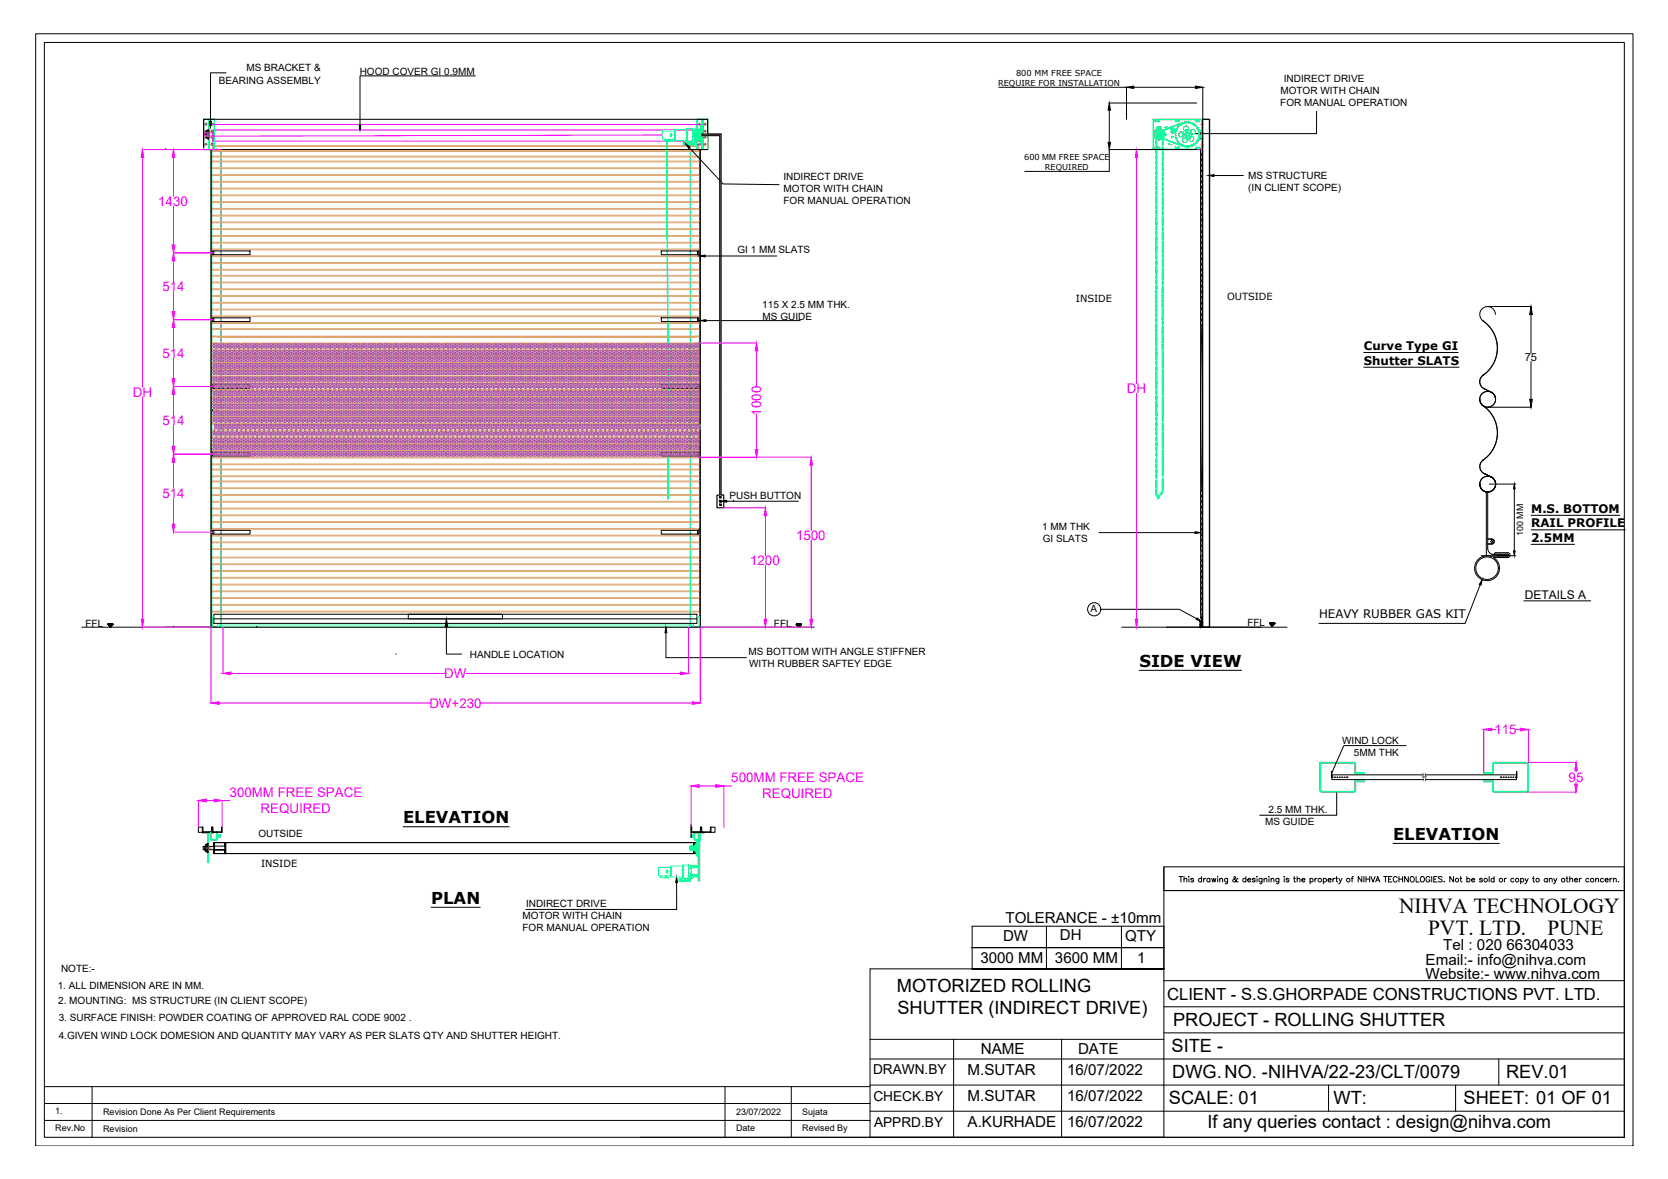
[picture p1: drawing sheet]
<svg xmlns="http://www.w3.org/2000/svg" width="841mm" height="594mm" viewBox="0 0 841 594" stroke-linecap="round" stroke-linejoin="round" font-family="sans-serif">
<defs><g id="words">
<g font-size="10.8">
<text x="705" y="460">NIHVA TECHNOLOGY</text>
<text x="720" y="471">PVT. LTD.</text>
<text x="780" y="471">PUNE</text>
</g>
<g font-size="9.2">
<text x="452" y="500">MOTORIZED ROLLING</text>
<text x="452" y="511">SHUTTER (INDIRECT DRIVE)</text>
<text x="592" y="517">PROJECT - ROLLING SHUTTER</text>
<text x="591" y="530">SITE -</text>
<text x="591" y="543">DWG.NO. -NIHVA/22-23/CLT/0079</text>
<text x="759" y="543">REV.01</text>
<text x="589" y="557">SCALE: 01</text>
<text x="672" y="556">WT:</text>
<text x="738" y="557">SHEET: 01 OF 01</text>
<text x="609" y="569">If any queries contact : design@nihva.com</text>
</g>
<text font-size="8.4" x="588" y="504">CLIENT - S.S.GHORPADE CONSTRUCTIONS PVT. LTD.</text>
<g font-size="8.3">
<text x="574" y="336">SIDE VIEW</text>
<text x="203" y="415">ELEVATION</text>
<text x="702" y="423">ELEVATION</text>
<text x="217" y="455">PLAN</text>
</g>
<g font-size="7.7">
<text x="728" y="479">Tel : 020 66304033</text>
<text x="719" y="486">Email:- info@nihva.com</text>
<text x="719" y="493">Website:- www.nihva.com</text>
<text x="495" y="531">NAME</text>
<text x="544" y="531">DATE</text>
<text x="488" y="542">M.SUTAR</text>
<text x="538" y="542">16/07/2022</text>
<text x="488" y="555">M.SUTAR</text>
<text x="538" y="555">16/07/2022</text>
<text x="488" y="568">A.KURHADE</text>
<text x="538" y="568">16/07/2022</text>
</g>
<g font-size="7.6">
<text x="507" y="465">TOLERANCE - ±10mm</text>
<text x="506" y="474">DW</text>
<text x="534" y="474">DH</text>
<text x="567" y="474">QTY</text>
<text x="494" y="485">3000 MM</text>
<text x="532" y="485">3600 MM</text>
<text x="573" y="485">1</text>
</g>
<g font-size="6.9">
<text x="440" y="541">DRAWN.BY</text>
<text x="440" y="555">CHECK.BY</text>
<text x="441" y="568">APPRD.BY</text>
</g>
<g font-size="6.7" fill="#f0f">
<text x="80" y="104">1430</text>
<text x="82" y="147">514</text>
<text x="82" y="180">514</text>
<text x="67" y="200">DH</text>
<text x="568" y="198">DH</text>
<text x="384" y="209" transform="rotate(-90 384 209)">1000</text>
<text x="82" y="214">514</text>
<text x="82" y="251">514</text>
<text x="401" y="272">1500</text>
<text x="378" y="285">1200</text>
<text x="224" y="342">DW</text>
<text x="216" y="357">DW+230</text>
<text x="754" y="370">115</text>
<text x="369" y="394">500MM FREE SPACE</text>
<text x="791" y="394">95</text>
<text x="116" y="402">300MM FREE SPACE</text>
<text x="384" y="402">REQUIRED</text>
<text x="131" y="410">REQUIRED</text>
</g>
<text font-size="6.1" x="769" y="302">DETAILS A</text>
<g font-size="6">
<text x="688" y="176">Curve Type GI</text>
<text x="688" y="184">Shutter SLATS</text>
<text x="772" y="258">M.S. BOTTOM</text>
<text x="772" y="266">RAIL PROFILE</text>
<text x="772" y="273">2.5MM</text>
<text x="665" y="312">HEAVY RUBBER GAS KIT</text>
</g>
<text font-size="5.6" x="769" y="182">75</text>
<g font-size="5">
<text x="124" y="36">MS BRACKET &amp;</text>
<text x="181" y="38">HOOD COVER GI 0.9MM</text>
<text x="647" y="41">INDIRECT DRIVE</text>
<text x="110" y="42">BEARING ASSEMBLY</text>
<text x="646" y="47">MOTOR WITH CHAIN</text>
<text x="646" y="53">FOR MANUAL OPERATION</text>
<text x="395" y="91">INDIRECT DRIVE</text>
<text x="629" y="90">MS STRUCTURE</text>
<text x="395" y="97">MOTOR WITH CHAIN</text>
<text x="629" y="96">(IN CLIENT SCOPE)</text>
<text x="395" y="103">FOR MANUAL OPERATION</text>
<text x="372" y="128">GI 1 MM SLATS</text>
<text x="384" y="155">115 X 2.5 MM THK.</text>
<text x="542" y="152">INSIDE</text>
<text x="619" y="151">OUTSIDE</text>
<text x="385" y="161">MS GUIDE</text>
<text x="368" y="251">PUSH BUTTON</text>
<text x="525" y="267">1 MM THK</text>
<text x="526" y="273">GI SLATS</text>
<text x="550" y="308">A</text>
<text x="43" y="316">FFL</text>
<text x="390" y="316">FFL</text>
<text x="629" y="316">FFL</text>
<text x="377" y="330">MS BOTTOM WITH ANGLE STIFFNER</text>
<text x="237" y="331">HANDLE LOCATION</text>
<text x="378" y="336">WITH RUBBER SAFTEY EDGE</text>
<text x="677" y="375">WIND LOCK</text>
<text x="683" y="381">5MM THK</text>
<text x="640" y="410">2.5 MM THK.</text>
<text x="638" y="416">MS GUIDE</text>
<text x="130" y="422">OUTSIDE</text>
<text x="132" y="437">INSIDE</text>
<text x="265" y="457">INDIRECT DRIVE</text>
<text x="263" y="463">MOTOR WITH CHAIN</text>
<text x="263" y="469">FOR MANUAL OPERATION</text>
<text x="31" y="490">NOTE:-</text>
<text x="29" y="499">1. ALL DIMENSION ARE IN MM.</text>
<text x="29" y="506">2. MOUNTING: MS STRUCTURE (IN CLIENT SCOPE)</text>
<text x="30" y="514">3. SURFACE FINISH: POWDER COATING OF APPROVED RAL CODE 9002 .</text>
<text x="30" y="523">4.GIVEN WIND LOCK DOMESION AND QUANTITY MAY VARY AS PER SLATS QTY AND SHUTTER HEIGHT.</text>
</g>
<g font-size="4.5">
<text x="768" y="270" transform="rotate(-90 768 270)">100 MM</text>
<text x="28" y="561">1.</text>
<text x="52" y="562">Revision Done As Per Client Requirements</text>
<text x="371" y="562">23/07/2022</text>
<text x="405" y="562">Sujata</text>
<text x="28" y="570">Rev.No</text>
<text x="52" y="571">Revision</text>
<text x="371" y="570">Date</text>
<text x="405" y="570">Revised By</text>
</g>
<g font-size="4.1">
<text x="512" y="38">800 MM FREE SPACE</text>
<text x="503" y="43">REQUIRE FOR INSTALLATION</text>
<text x="516" y="80">600 MM FREE SPACE</text>
<text x="527" y="86">REQUIRED</text>
</g>
</g></defs>
<!-- layer: 0 -->
<g fill="none" stroke="#dda56e" stroke-width=".5">
<path d="M107 76h245h-245zM107 79h245h-245zM107 74h245M107 73h245M107 98h245v1h-245zM107 95h245h-245zM107 91h245v1h-245zM107 88h245h-245zM107 85h245zM107 81h245v1h-245zM107 119h245h-245zM107 115h245v1h-245z"/>
<path d="M107 112h245zM107 108h245v1h-245zM107 105h245h-245zM107 102h245h-245zM106 122h.1M107 139h245h-245zM107 136h245zM107 132h245v1h-245zM107 129h245h-245zM107 125h245v1h-245zM107 122h245h-245zM107 152h245v1h-245z"/>
<path d="M107 142h245v1h-245zM107 159l245 1zM107 146h245h-245zM107 149h245h-245zM107 156h245h-245zM107 163h245h-245zM107 166h245h-245zM107 169h245M107 176h245M107 179h245M109 169h-2l2 1M109 176h-2l2 1"/>
<path d="M109 179h-2l2 1M109 173h-2h245h-2M110 173h240M110 177h240M110 180h240M350 169l2 1h-242M350 176h2l-2 1M350 179h2l-2 1M107 193h245h-245zM107 183h245zM107 200h245h-245zM107 186h245h-245z"/>
<path d="M107 189h245v1h-245zM107 196h245v1h-245zM107 210h245h-245zM107 217h245h-245zM107 207h245h-1M107 203h245h-245zM107 213h245v1h-245zM108 207h-1h2M110 207h227M337 207h15M352 207h.1M107 236h245v1h-245z"/>
<path d="M107 220h245v1h-245zM107 230h245v1h-245zM107 227h245h-245zM107 224h245h-245zM107 234h245zM107 240h245h-245zM107 259h245v1h-245zM107 249h245v1h-245zM107 246h245h-245zM107 242h245v1h-245zM107 253h245h-245zM107 256h245h-245z"/>
<path d="M107 273h245zM107 266h245v1h-245zM107 263h245h-245zM107 270h245h-245zM107 277h245h-245zM107 298h245h-245zM107 294h245v1h-245zM107 291h245h-245zM107 288h245h-245zM107 284h245v1h-245zM107 281h245h-245zM107 308h245h-245z"/>
<path d="M107 305h245zM107 301h245v1h-245z"/>
</g>
<g fill="none" stroke="#0f0" stroke-width=".5">
<path d="M103 75h.1M103 75h6M105 60v15M106 60v15M106 75v241h3M107 76v1M107 77v1M107 78v1M107 79v1M107 80h.1M108 60h-5v15M108 60h.1"/>
<path d="M108 75h.1M108 60v15M110 79h.1M111 76h-4M111 75v241h-4v-1M350 67v2M350 67v2zM350 68h.1M350 66v1M350 67h.1M350 75h7M350 69h2l-2-1v1h2"/>
<path d="M350 68v1M351 75h.1M351 71v4M352 66h-2v1h2M352 66l1 3zM352 68h-2h2M353 66v3M353 76h-5v240M353 76v1M353 77v1M353 78v1M353 79v1"/>
<path d="M353 80h.1M353 75v241h-3M353 64v8v-4v3zM353 60h1M353 64l1-1v5M354 68v4h-1M354 68v4M354 60v15M354 63v5M354 75h-1M354 70h.1M354 65h.1"/>
<path d="M354 66h.1M354 67h-5v1h5M357 60h-6v5M357 60h.1M357 75h.1M357 60v15M581 75h1M581 60h1M582 61h2h-1zM582 74h2l-1 1zM582 75h1M582 60h1"/>
<path d="M583 64l2 1zM584 64h.1M584 75h.1M584 60h.1M584 67a48 48 0 0 1 16-6 6 6 0 0 1 5 9 6 6 0 0 1-10 3l-11-4zM584 68h.1M584 67v1M584 67h.1M584 67v1a41 41 0 0 0 13 6M585 67h-1M585 64h.1M585 67h.1"/>
<path d="M585 75h1M585 60h1M585 68h-1M585 68h.1M585 67v1M586 65v-1h-3v1M586 75h1M586 60h1M587 75h1M587 60h1M587 67h1v1h-1M588 67v1"/>
<path d="M588 64h1zM588 64h-1M588 75h1M588 60h1M589 72l1 1zM590 75h.1M590 60h.1M590 73h1M591 75h1M591 60h1M591 65h.1M592 65v1"/>
<path d="M592 66h.1M592 66h1M592 66h-1a.8 .8 0 0 0 0-1 .8 .8 0 0 0-1-1l1 2a.9 .9 0 0 0 0 1 .9 .9 0 0 0 1-1h1M592 75h1M592 60h1M593 74h2l-2 1zM593 61h2h-2zM593 68h.1M593 67v1M593 67h.1M593 68v1M593 69h.1"/>
<path d="M593 66v1M593 66h.1M593 69v1M593 75h1M593 60h1M593 70h.1M593 70l1 1 1 1M594 75h1M594 60h1M595 64l-2 1v1M595 72h.1M595 64h.1"/>
<path d="M595 72v1h1M596 75h.1M596 60h.1M596 73h.1M596 73h1M597 75h1M597 60h1M597 73h1M597 62a6 6 0 0 1 8 6 6 6 0 0 1-8 6M597 62l-13 5M598 67a.8 .8 0 0 1 1 1 .8 .8 0 0 1-1 1v-1zM598 75h1"/>
<path d="M598 60h1M598 73h1M599 73h-1M599 75h1M599 60h1M600 73h-1M600 75h1M600 60h1M602 75h.1M602 60h.1M602 63h.1M602 63l-2-1h-2l-3 1v1"/>
<path d="M602 72l-1 1h-1M602 72h.1M602 63h1v1M603 61h2h-2zM603 74h2l-2 1zM603 75h1M603 60h1M603 64h.1M603 71v1h-1M603 71h.1M603 64l1 1v1M604 70l-1 1"/>
<path d="M604 70h.1M604 75h1M604 60h1M604 66h.1M604 69v1M604 69h.1M604 66v1M604 67h.1M604 68v1M604 68h.1M604 67v1M605 70v1z"/>
<path d="M605 65v5M605 75h1M605 60h1M606 60h-25v15h25M606 60v15M107 81h.1M107 82h.1M107 83h.1M107 83v1M107 84v1M107 85v1M107 86v1"/>
<path d="M107 87v1M107 88v1M107 89v1M107 90h.1M107 91h.1M107 92h.1M107 93h.1M107 93v1M107 94v1M107 95v1M107 96v1M107 97v1"/>
<path d="M107 98v1M107 99h.1M107 100h.1M353 81h.1M353 82h.1M353 83h.1M353 83v1M353 84v1M353 85v1M353 86v1M353 87v1M353 88v1"/>
<path d="M353 89v1M353 90h.1M353 91h.1M353 92h.1M353 93h.1M353 93v1M353 94v1M353 95v1M353 96v1M353 97v1M353 98v1M353 99h.1"/>
<path d="M353 100h.1M107 101h.1M107 102h.1M107 102v1M107 103v1M107 104v1M107 105v1M107 106v1M107 107v1M107 108h.1M107 109h.1M107 110h.1"/>
<path d="M107 111h.1M107 111v1M107 112v1M107 113v1M107 114v1M107 115v1M107 116v1M107 117h.1M107 118h.1M107 119h.1M107 120h.1M353 101h.1"/>
<path d="M353 102h.1M353 102v1M353 103v1M353 104v1M353 105v1M353 106v1M353 107v1M353 108h.1M353 109h.1M353 110h.1M353 111h.1M353 111v1"/>
<path d="M353 112v1M353 113v1M353 114v1M353 115v1M353 116v1M353 117h.1M353 118h.1M353 119h.1M353 120h.1M107 120v1M107 121v1M107 122v1"/>
<path d="M107 123v1M107 124v1M107 125v1M107 126v1M107 127h.1M107 128h.1M107 129h.1M107 130h.1M107 130v1M107 131v1M107 132v1M107 133v1"/>
<path d="M107 134v1M107 135v1M107 136h.1M107 137h.1M107 138h.1M107 139h.1M107 139v1M353 120v1M353 121v1M353 122v1M353 123v1M353 124v1"/>
<path d="M353 125v1M353 126v1M353 127h.1M353 128h.1M353 129h.1M353 130h.1M353 130v1M353 131v1M353 132v1M353 133v1M353 134v1M353 135v1"/>
<path d="M353 136h.1M353 137h.1M353 138h.1M353 139h.1M353 139v1M107 140v1M107 141v1M107 142v1M107 143v1M107 144v1M107 145h.1M107 146h.1"/>
<path d="M107 147h.1M107 148h.1M107 148v1M107 149v1M107 150v1M107 151v1M107 152v1M107 153v1M107 154h.1M107 155h.1M107 156h.1M107 157h.1"/>
<path d="M107 157v1M107 158v1M107 159v1M353 140v1M353 141v1M353 142v1M353 143v1M353 144v1M353 145h.1M353 146h.1M353 147h.1M353 148h.1"/>
<path d="M353 148v1M353 149v1M353 150v1M353 151v1M353 152v1M353 153v1M353 154h.1M353 155h.1M353 156h.1M353 157h.1M353 157v1M353 158v1"/>
<path d="M353 159v1M107 160v1M107 161v1M107 162v1M107 163v1M107 164h.1M107 165h.1M107 166h.1M107 167h.1M107 167v1M107 168v1M107 169v1"/>
<path d="M107 170v1M107 171v1M107 172v1M107 173h.1M107 174h.1M107 175h.1M107 176h.1M107 176v1M107 177v1M107 178v1M107 179v1M109 166h.1"/>
<path d="M347 166h.1M353 160v1M353 161v1M353 162v1M353 163v1M353 164h.1M353 165h.1M353 166h.1M353 167h.1M353 167v1M353 168v1M353 169v1"/>
<path d="M353 170v1M353 171v1M353 172v1M353 173h.1M353 174h.1M353 175h.1M353 176h.1M353 176v1M353 177v1M353 178v1M353 179v1M107 180v1"/>
<path d="M107 181v1M107 182h.1M107 183h.1M107 184h.1M107 185h.1M107 185v1M107 186v1M107 187v1M107 188v1M107 189v1M107 190v1M107 191h.1"/>
<path d="M107 192h.1M107 193h.1M107 194h.1M107 194v1M107 195v1M107 196v1M107 197v1M107 198v1M107 199v1M107 200v1M353 180v1M353 181v1"/>
<path d="M353 182h.1M353 183h.1M353 184h.1M353 185h.1M353 185v1M353 186v1M353 187v1M353 188v1M353 189v1M353 190v1M353 191h.1M353 192h.1"/>
<path d="M353 193h.1M353 194h.1M353 194v1M353 195v1M353 196v1M353 197v1M353 198v1M353 199v1M353 200v1M107 201h.1M107 202h.1M107 203h.1"/>
<path d="M107 204h.1M107 204v1M107 205v1M107 206v1M107 207v1M107 208v1M107 209v1M107 210h.1M107 211h.1M107 212h.1M107 213h.1M107 213v1"/>
<path d="M107 214v1M107 215v1M107 216v1M107 217v1M107 218v1M107 219h.1M107 220h.1M353 201h.1M353 202h.1M353 203h.1M353 204h.1M353 204v1"/>
<path d="M353 205v1M353 206v1M353 207v1M353 208v1M353 209v1M353 210h.1M353 211h.1M353 212h.1M353 213h.1M353 213v1M353 214v1M353 215v1"/>
<path d="M353 216v1M353 217v1M353 218v1M353 219h.1M353 220h.1M107 221h.1M107 222h.1M107 222v1M107 223v1M107 224v1M107 225v1M107 226v1"/>
<path d="M107 227v1M107 228h.1M107 229h.1M107 230h.1M107 231h.1M107 231v1M107 232v1M107 233v1M107 234v1M107 235v1M107 236v1M107 237v1"/>
<path d="M107 238h.1M107 239h.1M107 240h.1M353 221h.1M353 222h.1M353 222v1M353 223v1M353 224v1M353 225v1M353 226v1M353 227v1M353 228h.1"/>
<path d="M353 229h.1M353 230h.1M353 231h.1M353 231v1M353 232v1M353 233v1M353 234v1M353 235v1M353 236v1M353 237v1M353 238h.1M353 239h.1"/>
<path d="M353 240h.1M107 241h.1M107 241v1M107 242v1M107 243v1M107 244v1M107 245v1M107 246v1M107 247h.1M107 248h.1M107 249h.1M107 250h.1"/>
<path d="M107 250v1M107 251v1M107 252v1M107 253v1M107 254v1M107 255v1M107 256h.1M107 257h.1M107 258h.1M107 259h.1M107 259v1M353 241h.1"/>
<path d="M353 241v1M353 242v1M353 243v1M353 244v1M353 245v1M353 246v1M353 247h.1M353 248h.1M353 249h.1M353 250h.1M353 250v1M353 251v1"/>
<path d="M353 252v1M353 253v1M353 254v1M353 255v1M353 256h.1M353 257h.1M353 258h.1M353 259h.1M353 259v1M107 260v1M107 261v1M107 262v1"/>
<path d="M107 263v1M107 264v1M107 265h.1M107 266h.1M107 267h.1M107 268h.1M107 268v1M107 269v1M107 270v1M107 271v1M107 272v1M107 273v1"/>
<path d="M107 274h.1M107 275h.1M107 276h.1M107 277h.1M107 278h.1M107 278v1M107 279v1M353 260v1M353 261v1M353 262v1M353 263v1M353 264v1"/>
<path d="M353 265h.1M353 266h.1M353 267h.1M353 268h.1M353 268v1M353 269v1M353 270v1M353 271v1M353 272v1M353 273v1M353 274h.1M353 275h.1"/>
<path d="M353 276h.1M353 277h.1M353 278h.1M353 278v1M353 279v1M107 280v1M107 281v1M107 282v1M107 283v1M107 284h.1M107 285h.1M107 286h.1"/>
<path d="M107 287h.1M107 287v1M107 288v1M107 289v1M107 290v1M107 291v1M107 292v1M107 293h.1M107 294h.1M107 295h.1M107 296h.1M107 296v1"/>
<path d="M107 297v1M107 298v1M107 299v1M353 280v1M353 281v1M353 282v1M353 283v1M353 284h.1M353 285h.1M353 286h.1M353 287h.1M353 287v1"/>
<path d="M353 288v1M353 289v1M353 290v1M353 291v1M353 292v1M353 293h.1M353 294h.1M353 295h.1M353 296h.1M353 296v1M353 297v1M353 298v1"/>
<path d="M353 299v1M107 300v1M107 301v1M107 302h.1M107 303h.1M107 304h.1M107 305h.1M107 305v1M107 306v1M107 307v1M107 308v1M107 309v1"/>
<path d="M107 310v1M107 311h.1M107 312h.1M107 313h.1M107 314h.1M107 315h.1M353 315v1h-5M353 300v1M353 301v1M353 302h.1M353 303h.1M353 304h.1"/>
<path d="M353 305h.1M353 305v1M353 306v1M353 307v1M353 308v1M353 309v1M353 310v1M353 311h.1M353 312h.1M353 313h.1M353 314h.1M353 315h.1"/>
<path d="M666 384h17l1 1v4h4l-5 1v-5h-17v13v1h17v-1v-4h5h-4l-1 5h-17v-1zM753 384h18l-1 15h-17v-5h-5h5v4l1 1h16v-1v-13h-17v5h-5l5-1zM102 419h6v1h-6zM102 420h1M105 420v15zM106 420h.1M106 420v3M107 420h.1M107 420v3M107 419v1M107 419l-1 1M107 419h.1"/>
<path d="M107 419h2M107 420h2M109 419v1M109 419h.1M109 420h.1M109 420v1M350 419l5 1zM350 420h.1M350 420v1M350 419v1M350 419h.1M350 419h3"/>
<path d="M350 420h3M352 420h1v24h-1zM353 420h.1M353 419v1M353 419h.1M353 420v3M106 423h.1M106 423h1M107 423h.1M107 423h2M109 423h.1M109 422h.1"/>
<path d="M109 422v1M109 421h.1M109 421h1M110 422h-1M110 421h1h-1M110 421h.1M110 422h1zM110 422h.1M111 421h.1M111 422h.1M348 427v1M348 426v2z"/>
<path d="M348 427v1h4M348 427h4M348 428h.1M348 426v1h1M348 427h.1M348 421h.1M348 422h2zM348 422h.1M349 428h-1M349 427h.1M350 422h.1M350 421h-2h2"/>
<path d="M350 421h.1M350 423h.1M350 422v1M350 423h3M350 426h-2v1h2M350 428h-2h2M350 426l1 3zM350 427h-2h2M351 426v3M351 424v7v-4v4v-1zM351 424l1-1v4M352 427v5l-1-1"/>
<path d="M352 427v5M352 423v4M352 426v3M353 423h.1M353 421h.1M353 422v1M353 423v1M353 424v1M353 425v1M353 427h.1M353 428v1M353 429v1"/>
<path d="M353 430v1M353 431v1M353 433h.1M353 434v1M353 435v1M353 436v1M353 437v1M353 439h.1M353 440v1M353 441v1M353 442v1M353 443v1"/>
<circle cx="104" cy="63" r=".4"/>
<circle cx="104" cy="66" r=".4"/>
<circle cx="104" cy="69" r=".4"/>
<circle cx="104" cy="73" r=".4"/>
<circle cx="107" cy="66" r=".4"/>
<circle cx="107" cy="73" r=".4"/>
<circle cx="107" cy="63" r=".4"/>
<circle cx="107" cy="69" r=".4"/>
<circle cx="353" cy="63" r=".4"/>
<circle cx="353" cy="73" r=".4"/>
<circle cx="356" cy="63" r=".4"/>
<circle cx="356" cy="66" r=".4"/>
<circle cx="356" cy="69" r=".4"/>
<circle cx="356" cy="73" r=".4"/>
<circle cx="583" cy="65" r=".2"/>
<circle cx="583" cy="70" r=".2"/>
<circle cx="583" cy="68" r=".1"/>
<circle cx="584" cy="68" r=".1"/>
<circle cx="584" cy="67" r=".1"/>
<circle cx="584" cy="68" r="2.2"/>
<circle cx="584" cy="68" r="2.9"/>
<circle cx="584" cy="68" r="1.6"/>
<circle cx="584" cy="68" r="1.5"/>
<circle cx="584" cy="68" r=".2"/>
<circle cx="585" cy="67" r=".1"/>
<circle cx="585" cy="69" r=".1"/>
<circle cx="585" cy="67" r="0"/>
<circle cx="585" cy="69" r="0"/>
<circle cx="585" cy="66" r=".1"/>
<circle cx="585" cy="66" r="0"/>
<circle cx="586" cy="66" r=".1"/>
<circle cx="586" cy="70" r=".1"/>
<circle cx="586" cy="70" r="0"/>
<circle cx="586" cy="66" r="0"/>
<circle cx="587" cy="68" r=".2"/>
<circle cx="587" cy="70" r=".1"/>
<circle cx="587" cy="65" r=".1"/>
<circle cx="587" cy="70" r="0"/>
<circle cx="587" cy="65" r="0"/>
<circle cx="588" cy="70" r=".1"/>
<circle cx="588" cy="65" r=".1"/>
<circle cx="589" cy="65" r=".1"/>
<circle cx="589" cy="71" r=".1"/>
<circle cx="589" cy="65" r="0"/>
<circle cx="589" cy="71" r="0"/>
<circle cx="590" cy="64" r=".1"/>
<circle cx="590" cy="71" r=".1"/>
<circle cx="591" cy="65" r=".2"/>
<circle cx="591" cy="64" r=".1"/>
<circle cx="591" cy="72" r=".1"/>
<circle cx="591" cy="72" r="0"/>
<circle cx="591" cy="64" r="0"/>
<circle cx="591" cy="66" r=".3"/>
<circle cx="591" cy="69" r=".3"/>
<circle cx="591" cy="66" r=".1"/>
<circle cx="591" cy="69" r=".1"/>
<circle cx="592" cy="64" r=".1"/>
<circle cx="592" cy="72" r=".1"/>
<circle cx="592" cy="64" r="0"/>
<circle cx="592" cy="72" r="0"/>
<circle cx="593" cy="63" r=".1"/>
<circle cx="593" cy="72" r=".1"/>
<circle cx="593" cy="63" r="0"/>
<circle cx="593" cy="72" r="0"/>
<circle cx="594" cy="73" r=".1"/>
<circle cx="594" cy="63" r=".1"/>
<circle cx="594" cy="63" r="0"/>
<circle cx="594" cy="73" r="0"/>
<circle cx="595" cy="73" r=".1"/>
<circle cx="595" cy="62" r=".1"/>
<circle cx="596" cy="68" r="1.3"/>
<circle cx="596" cy="73" r=".1"/>
<circle cx="596" cy="62" r=".1"/>
<circle cx="596" cy="73" r="0"/>
<circle cx="596" cy="62" r="0"/>
<circle cx="597" cy="68" r=".2"/>
<circle cx="597" cy="62" r=".1"/>
<circle cx="597" cy="62" r="0"/>
<circle cx="597" cy="74" r=".1"/>
<circle cx="597" cy="74" r="0"/>
<circle cx="597" cy="71" r="1.3"/>
<circle cx="598" cy="62" r=".1"/>
<circle cx="598" cy="62" r="0"/>
<circle cx="598" cy="65" r="1.3"/>
<circle cx="598" cy="74" r=".1"/>
<circle cx="599" cy="61" r=".1"/>
<circle cx="599" cy="61" r="0"/>
<circle cx="599" cy="68" r="2.4"/>
<circle cx="599" cy="68" r=".7"/>
<circle cx="599" cy="66" r=".2"/>
<circle cx="599" cy="70" r=".2"/>
<circle cx="599" cy="74" r=".1"/>
<circle cx="599" cy="74" r="0"/>
<circle cx="599" cy="62" r=".1"/>
<circle cx="600" cy="74" r=".1"/>
<circle cx="600" cy="74" r="0"/>
<circle cx="600" cy="62" r=".1"/>
<circle cx="600" cy="68" r=".2"/>
<circle cx="601" cy="70" r="1.3"/>
<circle cx="601" cy="74" r=".1"/>
<circle cx="601" cy="62" r=".1"/>
<circle cx="601" cy="66" r="1.3"/>
<circle cx="602" cy="73" r=".1"/>
<circle cx="602" cy="73" r="0"/>
<circle cx="602" cy="62" r=".1"/>
<circle cx="602" cy="62" r="0"/>
<circle cx="603" cy="63" r=".1"/>
<circle cx="603" cy="63" r="0"/>
<circle cx="603" cy="72" r=".1"/>
<circle cx="603" cy="72" r="0"/>
<circle cx="604" cy="64" r=".1"/>
<circle cx="604" cy="71" r=".1"/>
<circle cx="604" cy="71" r="0"/>
<circle cx="604" cy="64" r="0"/>
<circle cx="604" cy="70" r=".1"/>
<circle cx="604" cy="65" r=".1"/>
<circle cx="605" cy="70" r=".1"/>
<circle cx="605" cy="66" r=".1"/>
<circle cx="605" cy="66" r="0"/>
<circle cx="605" cy="69" r=".1"/>
<circle cx="605" cy="67" r=".1"/>
<circle cx="605" cy="67" r="0"/>
<circle cx="605" cy="68" r=".1"/>
<circle cx="605" cy="68" r="0"/>
</g>
<path d="M107 71v4h-4M352 73v2h5" fill="none" stroke="#b88a5c" stroke-width=".5"/>
<path d="M107 66h246v5h-246zM107 69h1M107 67h-4v2h4M107 63h246M108 66v5M334 68l-227 1M353 66v5" fill="none" stroke="#f0f" stroke-width=".5"/>
<path d="M108 67l-1 1" fill="none" stroke="#b85c8a" stroke-width=".5"/>
<g fill="none" stroke="#000" stroke-width=".5">
<path d="M18 17h805v560h-805zM22 21h797v552h-797zM114 37h-8v24M240 38h-58v25M504 44h64v16M559 52h44M559 56v16M572 44h31M606 44v16M664 56v11h-58M84 75h.1M103 75h254"/>
<path d="M104 67h1M104 69h1M104 68h.1M105 65v5zM105 67h-1v2h1M105 66h-1v3h1M105 66h.1M105 69h.1M105 70h.1M106 75v241M109 76h.1M348 74l17 19h28"/>
<path d="M352 67h2M353 75v241M354 68h10M363 75h.1M364 68h-7v-8h-254v14M364 68v181h1v7h-4v-6h2v-182h-9M559 75h44M559 75v11h-42M606 60h4v256h-4zM363 90h.1M612 88h15M106 107h.1"/>
<path d="M107 126h19v2h-19zM108 126v2M333 126h19v2h-19zM352 126v2M353 130v2M356 129h36M750 154h22M754 158a4 4 0 0 0-6-3 4 4 0 0 0 0 7M772 158v20M107 160h19v2h-19zM108 160v2M333 160h19v2h-19z"/>
<path d="M352 160v2M356 162h47M688 178h47M747 161a17 17 0 0 1 0 28 17 17 0 0 0 0-27M107 194h19v2h-19zM108 194v2M333 194h19v2h-19zM352 194v2M353 194v2M363 197v1M688 185h48M748 189a4 4 0 0 0 0 7"/>
<path d="M748 189a4 4 0 0 0-2 3 4 4 0 0 0 2 4M748 196l4 2M752 198a4 4 0 0 1 0 7 4 4 0 0 1-6-4M772 182v19M107 207h.1M109 207h1M746 201h.1M747 204a17 17 0 0 1 0 28M748 204a4 4 0 0 1 0-6 4 4 0 0 1 6 3 4 4 0 0 0-6-3 4 4 0 0 0 0 7M750 205h22M754 201h.1M107 228h19v2h-19z"/>
<path d="M108 228v2M333 228h19v2h-19zM352 228v2M748 232a4 4 0 0 0 0 7M748 232a4 4 0 0 0-2 3 4 4 0 0 0 2 4M748 239l4 2M363 250h1v1h-1zM363 252h1v1h-1zM363 254h1v1h-1zM366 253h37M370 253h.1M746 244a4 4 0 0 0 6 3 4 4 0 0 0 0-6 4 4 0 0 1 0 6 4 4 0 0 1-6-3z"/>
<path d="M749 248v32M750 248v29l2 2h7l1 1M751 244h13M754 244a4 4 0 0 0-6-4 4 4 0 0 0 0 7M754 244h.1M764 246v32M772 260h45M107 267h19v2h-19zM108 267v2M333 267h19v2h-19zM352 267v2M352 267h1"/>
<path d="M554 268h49M750 272h2a1.3 1.3 0 0 1 1 1 1.3 1.3 0 0 1-1 1h-2M750 272h2a1.2 1.2 0 0 1 1 1 1.2 1.2 0 0 1-1 1h-2M772 267h47M772 274h22M745 282l3-2h2h10h1l-1-1h-7h1h6a1.2 1.2 0 0 1 1 1 1.2 1.2 0 0 1-1 1h-7a6 6 0 0 1 2 9 6 6 0 0 1-9 1 6 6 0 0 1-1-9zM746 295l-7 19h-74M747 280h17M41 316h370M54 315h3l-1 1zM54 315h.1M55 315h-1"/>
<path d="M55 315h.1M55 316v-1v1M55 316l1-1-1 1M56 316v-1v1M56 315l-1 1M56 315v1M56 315v1v-1M56 315h1h-1M56 315h1M57 315h-1M57 315l-1 1M57 315h.1"/>
<path d="M88 316h.1M108 310h243v4h-243zM108 312h243M129 316h.1M206 310h47v2h-47zM225 316v14h8M336 319v12h40M401 315h3l-1 1zM401 315h.1M402 315h-1M402 315h.1M402 316l1-1-1 1"/>
<path d="M403 315h-1M403 315h-1h1M403 315l-1 1M403 315l-1 1 1-1M403 316v-1v1M403 315v1v-1M403 315v1M404 315l-1 1M404 315h-1h1M404 315h.1M404 315h-1M555 307h40l8 5"/>
<path d="M566 316h83M605 313h.1M605 316h.1M605 313v3M606 315v1h-1M606 316l-1-5h1v5M606 315h-1h1M606 313h-1h1M607 316h.1M640 314h3l-1 2zM640 314h.1M641 314h-1"/>
<path d="M641 314h.1M641 314v1zM641 314v1v-1M641 314v1M641 315v-1v1M642 314v2v-2M642 314l-1 1 1-1M642 314v1M642 314v1v-1M642 315v-1v1M642 314v1l1-1M643 314l-1 1"/>
<path d="M643 314h-1M643 314h.1M768 303h34M574 338h52M709 376h-31l-6 13M672 391h.1M672 392l-1-3v3h1M673 392h.1M674 399v12h-39M674 392h1M675 392h1M677 392h.1"/>
<path d="M678 392h.1M679 392h1h-1M718 390h-46v3h46M719 390h46v3h-46M757 392h.1M758 392h.1M759 392h1M760 392h1M762 392h.1M763 392h.1M764 392h1v-3v3h-1M765 391h.1"/>
<path d="M102 417l1 2h3l1-2 1 2h3l1-2v2h-10M102 417h-2v2h2M102 417v2M102 419h6v1M107 417v2M203 417h54M348 417l1 2h4v-2M348 419h10M348 415v7M350 419h3v2M353 417h.1M353 417h1"/>
<path d="M353 417v2M354 417h.1M354 417v2h4v-2M355 419l-5 1M358 417h.1M358 417h3v2h-3M358 417v2M103 428h2M103 427h1M104 425h1v5h-1zM104 426h-1v2h1M104 426v3"/>
<path d="M104 425h1M104 426h1M104 429h1M108 425v5M108 425h242v5h-242M108 430h242M108 428h.1M108 425h.1M108 428v1M108 427h-6v1h11h-5M108 425v1M108 426h.1"/>
<path d="M108 429h.1M108 429v1M108 430h.1M108 428h6l-1 1M113 425h1v5M113 426h1h-1M113 425v5h1M113 425h.1M114 425h-1M114 428h-1M114 426h-1h-5M114 425l-1 1"/>
<path d="M114 425l-1 1 1-1M114 426l-1 1h1M114 426v1M114 428l-1 1M114 429h-1M114 429l-1 1M114 430h-1M114 430h.1M350 425v1M350 428v2M587 437h232v12h-232zM587 437v136"/>
<path d="M702 425h54M217 457h25M341 445v13h-76M587 449h232M594 442h2M595 442v2M597 443h1v1M597 442v2M599 442h.1M599 443v1M602 443h-1l1 1h-2M606 443a.9 .9 0 0 0-1 0 .9 .9 0 0 0 0 1 .9 .9 0 0 0 1 0"/>
<path d="M606 442v2M607 443v1M608 443h-1M610 443a.9 .9 0 0 0-1 0 .9 .9 0 0 0 0 1 .9 .9 0 0 0 1 0M610 443v1M611 443v1l1-1 1 1v-1M614 442h.1M614 443v1M615 443h1v1M615 443v1M619 443v2h-1M619 443a.9 .9 0 0 0-1 0 .9 .9 0 0 0 0 1 .9 .9 0 0 0 1 0"/>
<path d="M624 443a1.6 1.6 0 0 1-2 1v-1l1-1-1 1 2 1M628 443a.9 .9 0 0 0-1 0 .9 .9 0 0 0 0 1 .9 .9 0 0 0 1 0M628 442v2M629 443h2a.9 .9 0 0 0-1 0 .9 .9 0 0 0-1 1 .9 .9 0 0 0 1 0h1M633 443h-1l1 1h-2M634 442h.1M634 443v1M636 443v2h-1M636 443a.9 .9 0 0 0-1 0 .9 .9 0 0 0 0 1 .9 .9 0 0 0 1 0M637 443h2v1M637 443v1M640 442h.1"/>
<path d="M640 443v1M641 443h1v1M641 443v1M645 443v2h-1M645 443a.9 .9 0 0 0-1 0 .9 .9 0 0 0 0 1 .9 .9 0 0 0 1 0M647 442h.1M648 443v1M650 443h-1l1 1h-2M652 443h1M653 442v2M654 443h1v1M654 442v2"/>
<path d="M656 443h2a.9 .9 0 0 0-1 0 .9 .9 0 0 0-1 1 .9 .9 0 0 0 1 0h1M661 443a.9 .9 0 0 1 1 0 .9 .9 0 0 1 0 1 .9 .9 0 0 1-1 0M661 443v2M663 443v1M664 443h-1M667 443a1 1 0 0 1 2 0 .9 .9 0 0 1 0 1 1 1 0 0 1-2 0M667 443v2M670 443h1a.9 .9 0 0 0-1 0 .9 .9 0 0 0 0 1 .9 .9 0 0 0 1 0M672 443v1M673 443h-1M674 443h.1M674 442v2h1"/>
<path d="M675 443l1 1 1-1M676 444l-1 1M681 443h1M682 442v2M687 442v2l-2-2v2M688 442v2M689 442v2M689 443h2M691 442v2M691 442l1 2 1-2M694 444l1-2 1 2M694 443h1"/>
<path d="M698 442h1M699 442v2M700 443h1M702 442h-2v2h2M704 442a1 1 0 0 0-1 0 1 1 0 0 0-1 1 1 1 0 0 0 1 1 1 1 0 0 0 1 0M705 443h2M705 442v2M707 442v2M710 442v2l-2-2v2M714 442v2h2M721 442a1 1 0 0 0-1 0 1 1 0 0 0-1 1 1 1 0 0 0 1 1 1 1 0 0 0 1-1h-1M722 442v2"/>
<path d="M723 443h1M725 442h-2v2h2M727 442h-2l2 2h-1h-1M728 444h.1M733 442v2l-2-2v2M736 443h1M737 442v2M740 443a.9 .9 0 0 1 1 0 .9 .9 0 0 1 0 1 .9 .9 0 0 1-1 0M740 442v2M742 443h2a1 1 0 0 0-2 0 .9 .9 0 0 0 0 1 .9 .9 0 0 0 1 0h1M747 443h-1l1 1h-1M751 442v2"/>
<path d="M753 443a.9 .9 0 0 0-1 0 .9 .9 0 0 0 0 1 .9 .9 0 0 0 1 0M753 442v2M759 443v1M760 443h-1M763 443a.9 .9 0 0 0-1 0 .9 .9 0 0 0 0 1 .9 .9 0 0 0 1 0M767 443a.9 .9 0 0 1 1 0 .9 .9 0 0 1 0 1 .9 .9 0 0 1-1 0M767 443v2M769 443l1 1 1-1M770 444l-1 1M773 443h1M773 442v2h1M780 443a.9 .9 0 0 0-1 0 .9 .9 0 0 0 0 1 .9 .9 0 0 0 1 0"/>
<path d="M780 443v1M781 443h1l1 1M781 443v1M783 443l1 1 1-1M784 444l-1 1M790 443h1M790 442v2h1M791 443h2v1M791 442v2M794 443h1a.9 .9 0 0 0-1 0 .9 .9 0 0 0 0 1 .9 .9 0 0 0 1 0M796 443v1M797 443h-1"/>
<path d="M801 443a.9 .9 0 0 0-1 0 .9 .9 0 0 0 0 1 .9 .9 0 0 0 1 0M805 443h1v1M805 443v1M808 443a.9 .9 0 0 0-1 0 .9 .9 0 0 0 0 1 .9 .9 0 0 0 1 0M809 443h2a.9 .9 0 0 0-1 0 .9 .9 0 0 0-1 1 .9 .9 0 0 0 1 0h1M812 443v1M813 443h-1M813 443h2v1M813 443v1M816 444h.1M819 449v124M490 467h97"/>
<path d="M490 467v21h97h-148v85M490 477h97zM528 467v21M565 467v21M587 494h232M587 507h232M439 534h380M439 524h148M481 524v49M535 524v49M587 520h232M756 534v13"/>
<path d="M22 556h417M22 548h417M46 548v25M366 548v25M399 548v25M439 560h380M439 547h380M670 547v13M734 547v13M22 565h417M323 573h496"/>
<circle cx="752" cy="273" r=".5"/>
<circle cx="750" cy="286" r="6"/>
<circle cx="552" cy="307" r="3"/>
<circle cx="665" cy="443" r=".9"/>
<circle cx="680" cy="443" r=".9"/>
<circle cx="712" cy="443" r="1.3"/>
<circle cx="717" cy="443" r="1.3"/>
<circle cx="735" cy="443" r=".9"/>
<circle cx="749" cy="443" r=".9"/>
<circle cx="757" cy="443" r=".9"/>
<circle cx="765" cy="443" r=".9"/>
<circle cx="775" cy="443" r=".9"/>
<circle cx="788" cy="443" r=".9"/>
<circle cx="803" cy="443" r=".9"/>
</g>
<g fill="none" stroke="#0ff" stroke-width=".5">
<path d="M336 70v1h-1h1v-1M336 71h3M336 71h.1M337 71h.1M337 70v1h1v-1M338 71h.1M338 67h1v2h-1zM338 68h.1M339 71h.1M340 66h-6v4h6M340 65v6h6M340 67h.1"/>
<path d="M340 69h.1M340 65h6M340 65h.1M341 65v6M344 72h6M345 73h5zM345 72v1zM345 72h.1M346 72v1zM346 65h3v6h-3zM347 66h.1M347 68h.1"/>
<path d="M347 70h.1M346 72h.1M347 65v6M347 72h.1M347 72v1zM348 72h.1M349 72v1zM349 72h.1M349 70h.1M349 71h2M350 72v1zM350 72v1"/>
<path d="M350 71h1l-1 2zM350 72h-6v1h6M350 73h.1M350 70h.1M350 65h.1M350 66h.1M350 66h1M350 66h4M350 70h4M350 65v1M350 70h1M350 71h1"/>
<path d="M351 71h.1M351 67h-2v2h2M351 65v7l1-1M351 71h3M354 66h-3M354 65h-4M354 70h-4M108 311h-1v5h245v-5h-1M110 316v-1h240v1M112 316v-1v1h236v-1v1M336 438h1v2h-1zM336 439h.1"/>
<path d="M336 440h.1M338 437h-6v4h6M338 438h.1M338 436v6M344 436h3v6h-3zM344 436l-6 1v5h6M344 437h.1M345 436v6M348 436v1M348 436h.1M348 437h.1M348 437h1"/>
<path d="M348 437h4M348 436h1M349 437h3v-1h-3v7l1-1M349 438h-2v2h2M352 436h-4M334 441v1h-1h1M334 442h3zM335 441v1h1v-1M338 440h.1M342 443h6M343 444h5zM343 443v1z"/>
<path d="M343 444h.1M344 443v1zM344 442h.1M344 444h.1M345 444h.1M345 443h.1M345 443v1zM346 444h.1M347 443v1zM347 444h.1M347 441v1M347 442h2"/>
<path d="M348 443v1zM348 443v1M348 442h1l-1 2zM348 443h-6v1h6M348 444h.1M348 441h.1M348 441v1M348 441h4M348 442h1M348 441h1M349 441h3v1h-3M352 441h-4"/>
<circle cx="338" cy="68" r=".1"/>
<circle cx="340" cy="69" r=".1"/>
<circle cx="340" cy="67" r=".1"/>
<circle cx="346" cy="66" r=".1"/>
<circle cx="346" cy="68" r=".1"/>
<circle cx="346" cy="70" r=".1"/>
<circle cx="336" cy="440" r=".1"/>
<circle cx="336" cy="439" r=".1"/>
<circle cx="338" cy="438" r=".1"/>
<circle cx="344" cy="437" r=".1"/>
<circle cx="338" cy="440" r=".1"/>
<circle cx="344" cy="442" r=".1"/>
</g>
<!-- layer: Guides -->
<path d="M605 75v236M606 75v241" fill="none" stroke="#000" stroke-width=".5"/>
<!-- layer: strips -->
<path d="M606 75a1.8 1.8 0 0 0 0 3 1.8 1.8 0 0 0 0 3 1.8 1.8 0 0 0 0 2 1.8 1.8 0 0 0 0 3 1.8 1.8 0 0 0 0 3 1.8 1.8 0 0 0 0 3 1.8 1.8 0 0 0 0 2 1.8 1.8 0 0 0 0 3 1.8 1.8 0 0 0 0 3 1.8 1.8 0 0 0 0 3 1.8 1.8 0 0 0 0 2 1.8 1.8 0 0 0 0 3 1.8 1.8 0 0 0 0 3M606 111a1.8 1.8 0 0 0 0 3 1.8 1.8 0 0 0 0 3M606 117a1.8 1.8 0 0 0 0 2 1.8 1.8 0 0 0 0 3 1.8 1.8 0 0 0 0 3 1.8 1.8 0 0 0 0 3 1.8 1.8 0 0 0 0 2 1.8 1.8 0 0 0 0 3 1.8 1.8 0 0 0 0 3 1.8 1.8 0 0 0 0 3 1.8 1.8 0 0 0 0 2 1.8 1.8 0 0 0 0 3 1.8 1.8 0 0 0 0 3 1.8 1.8 0 0 0 0 3M606 150a1.8 1.8 0 0 0 0 3 1.8 1.8 0 0 0 0 3 2 2 0 0 0 0 3 1.8 1.8 0 0 0 0 2 1.8 1.8 0 0 0 0 3l-1 38 1 45a2 2 0 0 0 0 3 1.8 1.8 0 0 0 0 3 1.8 1.8 0 0 0 0 3 1.8 1.8 0 0 0 0 2 2 2 0 0 0 0 3 1.8 1.8 0 0 0 0 3 1.8 1.8 0 0 0 0 3 1.8 1.8 0 0 0 0 3 1.8 1.8 0 0 0 0 2 1.8 1.8 0 0 0 0 3 1.8 1.8 0 0 0 0 3M606 280a1.8 1.8 0 0 0 0 2 1.8 1.8 0 0 0 0 3 1.8 1.8 0 0 0 0 3 1.8 1.8 0 0 0 0 3 1.8 1.8 0 0 0 0 2 1.8 1.8 0 0 0 0 3 1.8 1.8 0 0 0 0 3 1.8 1.8 0 0 0 0 3 1.8 1.8 0 0 0 0 2 1.8 1.8 0 0 0 0 3 1.8 1.8 0 0 0 0 3" fill="none" stroke="#000" stroke-width=".5"/>
<!-- layer: labeling -->
<g fill="none" stroke="#0ff" stroke-width=".5">
<path d="M336 71v5M336 75h.1M336 72v1M336 73h.1M336 74h.1M336 75v1M336 71v1M336 76h.1M336 72h.1M336 71h.1M336 77v1M336 79h.1"/>
<path d="M336 80h.1M336 79v1M336 76v1M336 77h.1M336 78h.1M336 78v1M336 76v51M336 73v1M337 71h.1M337 71h1M338 71h.1M583 71v2z"/>
<path d="M583 74v1zM583 76v2zM583 79v1zM583 68v2M583 71v2M583 73v2M583 76v2M583 78v2M583 70v1M583 73h.1M583 75v1M583 78h.1"/>
<path d="M586 74v1M586 77v1M586 79v2M586 78h.1M586 75v1M586 78h1M586 77h1M586 79h1M586 75h1M586 74h1M586 73h.1M586 69v2"/>
<path d="M586 71v2M586 76v1M586 76l1 1M586 71h.1M586 73v1M586 76h.1M586 78v1M586 79h.1M586 74h.1M586 69h.1M586 69h1M587 73h-1"/>
<path d="M587 74v1M587 77v1M587 79v2M587 78h-1M587 75l-1 1M336 83h.1M336 84v1M336 85h.1M336 87h.1M336 88h.1M336 91v1M336 90h.1"/>
<path d="M336 92h.1M336 93h.1M336 94h.1M336 95h.1M336 80v1M336 81h.1M336 81v1M336 82h.1M336 96h.1M336 96v1M336 97h.1M336 98h.1"/>
<path d="M336 99h.1M336 84h.1M336 85v1M336 86h.1M336 87v1M336 88v1M336 89h.1M336 90v1M336 91h.1M336 92v1M336 94v1M336 100h.1"/>
<path d="M336 93v1M583 86v2zM583 89v1zM583 92v1zM583 94v2zM583 81v2M583 84v1M583 86v2M583 89v2M583 91v2M583 94v2M583 96v2"/>
<path d="M583 99v2M583 99v4M583 80v1M583 83v1M583 85v1M583 88v1M583 91h.1M583 93v1M583 96h.1M583 98v1M586 90v1M586 92v1"/>
<path d="M586 95v1M586 81h.1M586 83v1M586 91h.1M586 93v1M586 96h.1M586 99h.1M586 81h1M586 83h1M586 88v1M586 91h1M586 90h1"/>
<path d="M586 93h1M586 92h1M586 96h1M586 95h1M586 99h1M586 82l1 1M586 94l1 1M586 82v1M586 84v2M586 87v2M586 97v2M586 100v1"/>
<path d="M586 97l1 2M586 81v1M586 84h.1M586 86v1M586 89h.1M586 91v1M586 94h.1M586 96v1M586 99v1M586 84v1M586 84l1 1M586 89v1"/>
<path d="M586 89l1 1M586 92h.1M586 94v1M586 100h.1M586 100h1M587 88l-1 1M587 90v1M587 92v1M587 95v1M587 81h-1M587 83l-1 1M587 91h-1"/>
<path d="M587 93l-1 1M587 96h-1M587 99h-1M336 101h.1M336 101v1M336 102h.1M336 103h.1M336 104h.1M336 105h.1M336 105v1M336 106h.1M336 107h.1"/>
<path d="M336 108h.1M336 113v1M336 109h.1M336 110h.1M336 111h.1M336 112h.1M336 112v1M336 113h.1M336 114h.1M336 114l1 1M336 115h.1M336 116h.1"/>
<path d="M336 117h.1M336 118h.1M336 119h.1M336 119h1M336 120h.1M336 107v1M336 116v1M336 109v1M336 110v1M336 114v1M336 115h1M336 118v1"/>
<path d="M336 117h1M337 119h-1M337 115h-1M337 115l-1 1M337 117l-1 1M583 110v1zM583 112v1M583 120v1M583 114v2zM583 113h.1M583 101v1zM583 104v1z"/>
<path d="M583 106v2zM583 117v1zM583 108v1M583 112v1v-1M583 119v2v-1M583 103v2M583 106v2M583 114v2M583 116v2M583 101v2M583 103h.1M583 105v1"/>
<path d="M583 109h.1M583 111v1M583 113v1M583 116h.1M583 118v1M583 112h.1M583 119v1M586 102v1M586 104v1M586 107v1M586 115v1M586 117v1"/>
<path d="M586 105v1M586 108h.1M586 111v1M586 116h.1M586 118v1M586 103h.1M586 102h1M586 111h1M586 105h1M586 104h1M586 108h1M586 107h1"/>
<path d="M586 101l1 1M586 113v1M586 116h1M586 115h1M586 118h1M586 117h1M586 103h1M586 110v1M586 112v2M586 119v2M586 103v1M586 106h.1"/>
<path d="M586 108v1M586 110l1-1h-1l1 1M586 112h.1M586 114h.1M586 116v1M586 119h.1M586 104h.1M586 106v1M586 106l1 1M586 110h1M586 114v1M586 114l1 1"/>
<path d="M586 117h.1M586 101v1M587 101h-1M587 113l-1 1M587 102v1M587 104v1M587 107v1M587 110v1M587 115v1M587 117v1M587 105l-1 1M587 108h-1"/>
<path d="M587 111l-1 1M587 116h-1M587 118l-1 1M587 103h-1M336 121h.1M336 122h.1M336 123v1M336 124h.1M336 125h.1M336 126h.1M336 123h.1M336 127h1"/>
<path d="M336 125h1M336 127h.1M336 127v1M336 129h.1M336 132h.1M336 128h1M336 129h1M336 132h1M336 133l1 1M336 133h1M336 134l1 1M336 136l1 1"/>
<path d="M336 137h1M336 139l1 1M336 120v1M336 135h1M336 138h1M336 139h1M336 121v1M336 123h1M336 124v1M336 125v1M336 126v1M336 127l1 36"/>
<path d="M337 128h-1M337 128l-1 1M337 127h-1M337 127h.1M337 128h.1M337 129h-1M337 129v1M337 131h.1M337 131l-1 1M337 132v1M337 133h-1M337 132h-1"/>
<path d="M337 132h.1M337 133h.1M337 129h.1M337 134h.1M337 135h-1M337 135v1M337 138l-1 1M337 134h-1M337 135h.1M337 136h-1M337 136h.1M337 137h-1"/>
<path d="M337 137h.1M337 138h-1M337 138h.1M337 139h-1M337 139h.1M337 123h.1M337 123h-1M337 140h.1M337 123l-1 1M337 130h.1M337 137l-1 1M337 134v1"/>
<path d="M583 124v1M583 132v1M583 136v2M583 122v1zM583 121h.1M583 127v1zM583 125h.1M583 134v2zM583 133h.1M583 121v-2v2M583 125v-1v1M583 139v1z"/>
<path d="M583 138h.1M583 124v2v-2M583 132v1v-1M583 122v1M583 126v2M583 129v2M583 134v2M583 121v1M583 123v1M583 126h.1M583 128v1M583 131v1"/>
<path d="M583 134h.1M583 124h.1M583 132h.1M583 136v2v-2M583 138v2M583 136h.1M586 122v1M586 128v1M586 131v1M586 135v1M586 123h.1M586 129v1"/>
<path d="M586 132h.1M586 136v1M586 122h1M586 120v1M586 123h1M586 127h.1M586 129h1M586 128h1M586 132h1M586 131h1M586 134h.1M586 136h1"/>
<path d="M586 135h1M586 123v2M586 126v1M586 133v1M586 137v2M586 139v2M586 121h.1M586 125v1M586 127v1M586 130h.1M586 132v1M586 134v1"/>
<path d="M586 137h.1M586 139h.1M586 121v1M586 121l1 1M586 123v1M586 123l1 1M586 128h.1M586 130v1M586 130l1 1M586 135h.1M586 137h1M586 139v1"/>
<path d="M586 139l1 1M587 120l-1 1M587 127h-1M587 134h-1M587 122v1M587 128v1M587 131v1M587 135v1M587 123h-1M587 129l-1 1M587 132h-1M587 136l-1 1"/>
<path d="M337 146v1M337 143h.1M337 147h.1M337 144h.1M337 148h.1M337 149h.1M337 150h.1M337 151h.1M337 152h.1M337 153h.1M337 154h.1M337 141h.1"/>
<path d="M337 149v1M337 155h.1M337 156h.1M337 157h.1M337 158h.1M337 159h.1M337 160h.1M337 142h.1M337 142v1M337 143v1M337 144v1M337 145v1"/>
<path d="M337 146h.1M337 145h.1M337 140v1M337 151v1M337 147v1M337 159v1M583 155h.1M583 149v1M583 147v1M583 154v1M583 153h.1M583 156v1"/>
<path d="M583 158v1M583 159v1M583 150h.1M583 148h.1M583 154h.1M583 149h.1M583 144v1M583 159h.1M583 157h.1M583 158h.1M583 156h.1M583 144v2z"/>
<path d="M583 141v2zM583 146v2v-1M583 151v2M583 146h.1M583 148v1M583 151h.1M583 153v1M583 146v1M583 157v1M583 160h.1M583 155v1M583 144v2v-2"/>
<path d="M583 141v2M583 140v1M583 143v1M583 144h.1M586 142v1M586 144v2M586 143h.1M586 146h.1M586 146v2zM586 151v1zM586 143h1M586 142h1"/>
<path d="M586 144h1M586 148h.1M586 148v2M586 146v2M586 148v4M586 150v2M586 152h.1M586 157v2M586 160v1M586 155h.1M586 157h.1M586 159v1"/>
<path d="M586 155v2M586 155l1 1M586 141h.1M586 143v1M586 141v1M586 141l1 1M586 144h.1M587 153h-1v1h1M587 156h-1v1h1M587 159h-1M587 146h-1M587 153v1"/>
<path d="M587 156v1M587 153h-1v2M587 154l-1 1M587 157h-1M587 142v1M587 144v2M587 143h-1M337 164v15M337 163h.1M337 162h.1M337 164h.1M337 165h.1"/>
<path d="M337 171v1M337 166h.1M337 167v1M337 168h.1M337 169h.1M337 170h.1M337 167h.1M337 174h.1M337 171h.1M337 173h.1M337 176h.1M337 177h.1"/>
<path d="M337 178h.1M337 178v1M337 175h.1M337 179h.1M337 161h.1M337 172h.1M337 180h.1M337 173v1M337 161v1M337 163v1M337 162v1M337 165v1"/>
<path d="M337 168v1M337 169v1M337 175v1M337 176v1M337 177v1M337 179v16M337 172v1M337 164v1M337 170v1M337 179v1M583 169h.1M583 164v1"/>
<path d="M583 168v1M583 167h.1M583 162h.1M583 170v2M583 173v1M583 175v2M583 174h.1M583 178v1M583 165h.1M583 168h.1M583 164h.1M583 172h.1"/>
<path d="M583 180v1zM583 179h.1M583 179v-2v2M583 160v2M583 166v1M583 162v1M583 165v1M583 163v1M583 166h.1M583 170v2v-2M583 172v2M583 170h.1"/>
<path d="M583 174v1M583 175h.1M583 172v1M583 177v2v-1M583 180v1M583 177h.1M583 179v1M583 177v1M586 175v1M586 179v2M586 176v1M586 175h1"/>
<path d="M586 176h1M586 178v1M586 179h1M586 167v1M586 171v2M586 173v2M586 161v1M586 164h.1M586 166v1M586 168v1M586 171h.1M586 173h.1"/>
<path d="M586 175h.1M586 162v2M586 164v2l1 1M586 169v2M586 167h1M586 169h1M586 171h1M586 173l1 1M586 162h1M586 164l1 1M586 177v2M586 177h.1"/>
<path d="M586 179h.1M586 177h1M587 162h-1v1h1M587 165h-1v1h1M587 169h-1v1h1M587 175h-1M587 168h-1M587 178l-1 1M587 162v1M587 165v1M587 167l-1 1M587 169v1"/>
<path d="M587 166l-1 1v1M587 170l-1 1M587 163l-1 1M587 175v1M587 179v2M587 176l-1 1M337 182h.1M337 183v1M337 184h.1M337 185h.1M337 181h.1M337 181v1"/>
<path d="M337 187h.1M337 189v1M337 189h.1M337 190v1M337 190h.1M337 194h.1M337 194v1M337 195h.1M337 180v1M337 183h.1M337 184v1M337 196h.1"/>
<path d="M337 197h.1M337 198h.1M337 199h.1M337 200h.1M337 186h.1M337 186v1M337 187v1M337 188h.1M337 191h.1M337 192h.1M337 193h.1M337 193v1"/>
<path d="M337 195v1M337 199v1M337 191v1M337 195v31M583 190v2zM583 185v2M583 192v1M583 200v1M583 190v1zM583 188v1zM583 186h.1M583 195v1z"/>
<path d="M583 193h.1M583 193v-1v1M583 185v2v-2M583 182v2M583 187v2M583 185v1M583 181v1M583 184v1M583 187h.1M583 189v1M583 185h.1M583 192v2v-2"/>
<path d="M583 200v1v-1M583 194v2M583 197v2M583 192h.1M583 194h.1M583 196v1M583 199v1M583 200h.1M586 182v1M586 189v1M586 193v2M586 195v1"/>
<path d="M586 198v1M586 190h.1M586 192v1M586 196v1M586 199h.1M586 181h.1M586 183h.1M586 190h1M586 189h1M586 192h1M586 193h1M586 195h1"/>
<path d="M586 196h1M586 199h1M586 198h1M586 181h1M586 183h1M586 182h1M586 188h.1M586 184v1M586 186v2M586 191v1M586 200v2M586 191l1 1"/>
<path d="M586 183v1M586 185v1M586 190v1M586 193h.1M586 195h.1M586 197h.1M586 199v1M586 188v1M586 188l1 1M586 197v1M586 197l1 1M586 200h1"/>
<path d="M586 200h.1M586 181v1M586 181l1 1M586 184h.1M586 184h1M587 188h-1M587 182v1M587 189v1M587 193l-1 2M587 195v1M587 198v1M587 190h-1"/>
<path d="M587 192l-1 1M587 196l-1 1M587 199h-1M587 181h-1M587 183h-1M337 201h.1M337 202h.1M337 205h.1M337 206h.1M337 207h.1M337 206v1M337 208h.1"/>
<path d="M337 209h.1M337 203h.1M337 204h.1M337 212v1M337 215v1M337 213h.1M337 214h.1M337 217h.1M337 216v1M337 212h.1M337 215h.1M337 218h.1"/>
<path d="M337 220h.1M337 219h.1M337 210h.1M337 210v1M337 211v1M337 213v1M337 211h.1M337 216h.1M337 217v1M337 219v1M583 218v1zM583 202v2z"/>
<path d="M583 204v1M583 208v1M583 213v2M583 201h.1M583 216v1zM583 214h.1M583 210v2zM583 209h.1M583 206v2zM583 205h.1M583 205v-1v1M583 214v1"/>
<path d="M583 213v2v-2M583 206v4v-2M583 203v2v-1M583 210v2M583 215v2M583 213v1M583 206v2M583 202h.1M583 203h.1M583 205v1M583 210h.1M583 212v1"/>
<path d="M583 215h.1M583 217v1M583 219v1M583 213h.1M583 208h.1M583 203v1M586 202v1M586 206v1M586 210v2M586 216v1M586 220v1M586 203l1 1"/>
<path d="M586 217h.1M586 207h1M586 219h.1M586 203h1M586 202h1M586 215h.1M586 217h1M586 216h1M586 210h1M586 205v1M586 207v1M586 206h1"/>
<path d="M586 204v2M586 208v2M586 213v2M586 218v1M586 202h.1M586 203v1M586 206h.1M586 208h.1M586 210h.1M586 212v1M586 217v1M586 219v1"/>
<path d="M586 218h.1M586 218h1M586 220h.1M586 220h1M586 215v1M586 215l1 1M586 204h1M587 219h-1M587 215h-1M587 205l-1 1M587 207l-1 1M587 202v1"/>
<path d="M587 204l-1 2M587 206v1M587 210l-1 2M587 216v1M587 220v1M587 203l-1 1M587 217h-1M337 221h.1M337 222h.1M337 222v1M337 223h.1M337 224h.1"/>
<path d="M337 225h.1M337 226v7M337 226h.1M337 225v1M337 227h.1M337 239h.1M337 230h.1M337 228h.1M337 229h.1M337 231h.1M337 232h.1M337 233h.1"/>
<path d="M337 240h.1M337 237h.1M337 234h.1M337 220v1M337 235h.1M337 237v1M337 238v1M337 235v1M337 224v1M337 230v1M337 231v1M337 228v1"/>
<path d="M337 236h.1M337 238h.1M337 234v1M337 226v1M337 223v1M337 233v9M337 227v1M583 232v1zM583 223v2M583 237v1M583 226v1zM583 224h.1"/>
<path d="M583 239v2zM583 238h.1M583 220v2zM583 234v2zM583 238v-1v1M583 224v1M583 228v2zM583 223v2v-2M583 237v2v-2M583 220v2M583 225v2M583 234v2"/>
<path d="M583 239v2M583 223v1M583 222v1M583 225h.1M583 231h.1M583 233v1M583 236v1M583 239h.1M583 227v1M583 223h.1M583 237h.1M583 228v3"/>
<path d="M583 228v2M586 224v2M586 227v1M586 232v1M586 236v1M586 221v1M586 226h.1M586 233h.1M586 237v1M586 228v1M586 221h1M586 226h1"/>
<path d="M586 224h1M586 233h1M586 232h1M586 235h.1M586 237h1M586 236h1M586 239v1M586 228h1M586 227h1M586 230v1M586 231h.1M586 222v2"/>
<path d="M586 229v2M586 233v2M586 238v2M586 222h.1M586 224h.1M586 226v1M586 229h.1M586 235v1M586 238h.1M586 240h.1M586 222h1M586 231v1"/>
<path d="M586 231l1 1M586 233v1M586 233l1 1M586 236h.1M586 238h1M586 227h.1M586 240v1M587 235h-1M587 239l-1 1M587 230l-1 1M587 224v2M587 227v1"/>
<path d="M587 232v1M587 236v1M587 221l-1 1M587 226h-1M587 233h-1M587 237l-1 1M587 228l-1 1M337 246h.1M337 247h.1M337 248h.1M337 248v1M337 249h.1"/>
<path d="M337 250h.1M337 251h.1M337 243h.1M337 244h.1M337 245h.1M337 241h.1M337 245v1M337 242h.1M337 243v1M337 241v1M337 242v9M337 249v1"/>
<path d="M337 250v1M337 246v1M337 242v1M337 244v1M583 242v2zM583 244v2zM583 243v1zM583 249v1M583 249h.1M583 246v2M583 244h.1M583 246h.1"/>
<path d="M583 248v1M583 241v1M583 249l1 1M583 250h1M585 250l-1 1M585 249h.1M585 249v1M586 248l-1 1M586 246v1M586 247h.1M586 243h.1M586 245h.1"/>
<path d="M586 241v2M586 243v2M586 243l1 2-1 1M586 245v2M586 247v1M586 248h.1M586 245v1M586 241v1M586 241l1 1M587 247h-1M587 243h-1M587 245h-1"/>
</g>
<path d="M583 68a1.9 1.9 0 0 1 2-2 1.9 1.9 0 0 1 1 3" fill="none" stroke="#0f0" stroke-width=".5"/>
<!-- layer: bracket -->
<path d="M606 60v15" fill="none" stroke="#000" stroke-width=".5"/>
<!-- layer: hatch -->
<path d="M84 75h19M606 60v256M718 390v1h-1l1 1v2M719 390v1h-1l1 1v2" fill="none" stroke="#808080" stroke-width=".5"/>
<!-- layer: 0 -->
<g fill="#000" stroke="#000" stroke-width=".5">
<path d="M559 52l1 4h-1zM568 44l4-1v2zM603 43l3 1-3 1zM106 61h1l-1 3zM181 63h1v3zM346 72l2 2-1 1zM559 72h1l-1 3zM603 67h3v1zM609 88h3v1zM353 129h3zM772 154l1 4h-2zM353 162l3-1v1z"/>
<path d="M771 201h2l-1 4zM364 253l2-1v1zM764 244v2h-1zM603 268h2l-2 1zM763 278h1v2zM747 292v3h-1zM225 312l1 4h-2zM336 316v3h-1zM604 311l2 2-3-1zM341 442l1 3h-1z"/>
</g>
<g fill="#0f0" stroke="#0f0" stroke-width=".5">
<path d="M354 63v3zM354 63v3z"/>
<path d="M354 66v2zM354 66v2z"/>
<path d="M354 68v1zM354 68v1z"/>
<path d="M354 69v3zM354 69v3z"/>
<path d="M352 423v3zM352 423v3z"/>
<path d="M352 426v1zM352 426v1z"/>
<path d="M352 427v2zM352 427v2z"/>
<path d="M352 429v3zM352 429v3z"/>
</g>
<g fill="none" stroke="#f00" stroke-width=".5">
<path d="M103 68h3M103 63h2M103 66h2M103 73h2M103 69h2M104 62v1M104 66v1M104 69v1M104 72v1M105 66h.1M105 69h.1M106 63h1"/>
<path d="M106 66h1M106 73h1M106 69h1M107 62v1M107 66v1M107 69v1M107 72v1M352 63h1M352 73h1M353 62v1M353 72v1M355 63h1"/>
<path d="M355 66h1M355 73h1M355 69h1M356 62v1M356 66v1M356 69v1M356 72v1M605 63h2M605 67h2M605 70h2M605 73h2M104 419v1"/>
<path d="M106 419v1M351 419v1M354 419v1M103 427h3M104 426h1M104 429h1"/>
</g>
<g fill="none" stroke="#ff0" stroke-width=".5">
<path d="M606 73h.1M606 70h.1M606 69h.1M606 66h.1M606 67h.1M606 63h.1M606 62h.1M103 419v1M104 419v1M106 419v1M107 419v1M351 419v1"/>
<path d="M354 419v1M105 428h.1M105 427h.1"/>
</g>
<!-- layer: labeling -->
<path d="M354 68h9v181M354 68h9M364 68v181M361 250h4v6h-4z" fill="none" stroke="#b85cb8" stroke-width=".5"/>
<!-- layer: 0 -->
<g fill="#ff0" stroke="#ff0" stroke-width=".5">
<path d="M363 250l1 1v-1zM363 250l1 1h-1z"/>
<path d="M363 254l1 1v-1zM363 254l1 1h-1z"/>
</g>
<path d="M363 252l1 1v-1zM363 252l1 1h-1z" fill="#f00" stroke="#f00" stroke-width=".5"/>
<!-- layer: Dimension -->
<g fill="none" stroke="#f0f" stroke-width=".5">
<path d="M72 75h39M72 79v116M87 79v20M573 75h33M573 79v114M87 104v19M87 127h20M87 131v11M87 147v10M87 161h20M87 165v10M352 173h29"/>
<path d="M381 177v18M87 195h20M87 180v11M87 199v10M573 198v114M72 200v112M87 214v11M381 209v18M87 229h20M87 233v13M352 230h57M352 231h29"/>
<path d="M409 234v33M87 251v13M365 256h21M386 260v20M87 268h20M409 272v40M386 285v27M72 316h34v38M112 316v23M347 316v23M409 316h-56v38M573 316h.1"/>
<path d="M116 339h108M235 339h108M110 354h107M243 354h106M748 368v21M752 368h2M764 368h3M771 368v16h24M348 396v21M352 396h9M369 396h-4v21M770 399h25"/>
<path d="M795 388v1M795 394v1M100 403v14M104 403h4M116 403h-4v14"/>
</g>
<g fill="#f0f" stroke="#f0f" stroke-width=".5">
<path d="M385 312h2l-1 4z"/>
<path d="M386 256l1 4h-2z"/>
<path d="M71 312h2l-1 4z"/>
<path d="M72 75l1 4h-2z"/>
<path d="M112 339h4v1z"/>
<path d="M343 339h4l-4 1z"/>
<path d="M106 354h4v1z"/>
<path d="M349 354h4l-4 1z"/>
<path d="M748 368l4-1v1z"/>
<path d="M767 367l4 1h-4z"/>
<path d="M794 395h1v4z"/>
<path d="M795 384v4h-1z"/>
<path d="M572 312h2l-1 4z"/>
<path d="M573 75l1 4h-2z"/>
<path d="M87 75l1 4h-1z"/>
<path d="M87 123h1l-1 4z"/>
<path d="M87 127l1 4h-1z"/>
<path d="M87 157h1l-1 4z"/>
<path d="M87 161l1 4h-1z"/>
<path d="M87 191h1l-1 4z"/>
<path d="M87 195l1 4h-1z"/>
<path d="M87 225h1l-1 4z"/>
<path d="M87 229l1 4h-1z"/>
<path d="M87 264h1l-1 4z"/>
<path d="M100 403h4v1z"/>
<path d="M108 403h4l-4 1z"/>
<path d="M348 396l4-1v2z"/>
<path d="M361 395l4 1-4 1z"/>
<path d="M408 312h2l-1 4z"/>
<path d="M409 230l1 4h-2z"/>
<path d="M381 227h1l-1 4z"/>
<path d="M381 173l1 4h-1z"/>
</g>
<!-- layer: 0 -->
<g fill="none" stroke="#a953a0" stroke-width=".5">
<path d="M107 176h.1M107 174h.1M107 178h.1M107 177h.1M107 180h.1M108 179h.1M108 177h.1M108 173v1zM108 175h.1M108 177v1zM109 180h.1M109 176v-1v1"/>
<path d="M109 173h.1M109 174v1zM109 177h.1M109 178v1zM110 179h1M110 177h1M110 173v1zM110 175h.1M110 177v1zM111 180h1M111 176v-1l1 1M111 173h.1"/>
<path d="M111 173h1M111 174l1 1zM111 177h1zM111 178l1 1zM112 173h.1M112 179h1M112 177h1M112 173l1 1zM112 175h1zM112 177l1 1zM113 180h1M113 176l1-1v1"/>
<path d="M113 173h1M114 174v1zM113 177h.1M114 178v1zM115 179h.1M115 177h.1M115 173v1zM115 175h.1M115 177v1zM116 180h.1M116 176v-1v1M116 173h.1"/>
<path d="M116 174v1zM116 177h.1M116 178v1zM117 179h.1M117 177h.1M117 173v1zM117 175h.1M117 177v1zM118 180h1M118 176v-1l1 1M118 173h.1M118 174v1z"/>
<path d="M118 177h.1M118 178v1zM119 173h-1M119 179h1M119 177h1M119 173l1 1zM119 175h1zM119 177l1 1zM120 180h1M120 176v-1l1 1M120 173h.1M120 173h1"/>
<path d="M120 174l1 1zM120 178l1 1zM120 177h1zM121 173h.1M121 179h1M121 177h1M122 173v1zM122 175h.1M122 177v1zM123 180h.1M123 176v-1v1M123 173h.1"/>
<path d="M123 174v1zM123 178v1zM123 177h.1M124 179h.1M124 177h.1M124 173v1zM124 175h.1M124 177v1zM125 180h.1M125 176v-1v1M125 173h.1M125 174v1z"/>
<path d="M125 178v1zM126 177h.1M126 179h1M126 177h1M126 173v1zM126 175h.1M126 177v1zM127 180h1M127 176v-1l1 1M127 173h.1M127 173h1M127 174l1 1z"/>
<path d="M127 178l1 1zM127 177h1zM128 173h.1M128 179h1M128 177h1M128 173l1 1zM128 175h1zM128 177l1 1zM129 180h1M130 176v-1v1M130 173h.1M130 174v1z"/>
<path d="M130 178v1zM129 177h.1M131 179h.1M131 177h.1M131 173v1zM131 175h.1M131 177v1zM132 180h.1M132 176v-1v1M132 173h.1M132 174v1zM132 178v1z"/>
<path d="M132 177h.1M133 179h.1M133 177h.1M133 173v1zM133 175h.1M133 177v1zM134 180h1M134 176v-1l1 1M134 173h.1M134 173h1M134 174l1 1zM134 177h1z"/>
<path d="M134 178l1 1zM135 173h.1M135 179h1M135 177h1M135 173l1 1zM135 175h1zM135 177l1 1zM136 180h1M136 176v-1l1 1M136 173h.1M136 173h1M136 174l1 1z"/>
<path d="M136 177h1zM136 178l1 1zM137 173h.1M137 179h1M137 177h1M138 173v1zM138 175h.1M138 177v1zM139 180h.1M139 176v-1v1M139 173h.1M139 174v1z"/>
<path d="M139 177h.1M139 178v1zM140 179h.1M140 177h.1M140 173v1zM140 175h.1M140 177v1zM141 180h1M141 176v-1v1M141 173h.1M141 174v1zM141 177h.1"/>
<path d="M141 178v1zM142 179h1M142 177h1M142 173l1 1zM142 175h1zM142 177l1 1zM143 180h1M143 176v-1l1 1M143 173h1M143 174l1 1zM143 177h1zM143 178l1 1z"/>
<path d="M144 179h1M144 177h1M144 173l1 1zM144 175h1zM144 177l1 1zM145 180h1M146 176v-1v1M146 173h.1M146 174v1zM146 178v1zM146 177h.1M147 179h.1"/>
<path d="M147 177h.1M147 173v1zM147 175h.1M147 177v1zM148 180h.1M148 176v-1v1M148 173h.1M148 174v1zM148 178v1zM148 177h.1M149 179h1M149 177h1"/>
<path d="M149 173v1zM149 175h.1M149 177v1zM150 180h1M150 176v-1l1 1M150 173h.1M150 173h1M150 174l1 1zM150 178l1 1zM150 177h1zM151 173h.1M151 179h1"/>
<path d="M151 177h1M151 173l1 1zM151 175h1zM151 177l1 1zM152 180h1M152 176v-1l1 1M152 173h.1M152 173h1M152 174l1 1zM152 178l1 1zM152 177h1zM153 173h.1"/>
<path d="M154 179h.1M154 177h.1M154 173v1zM154 175h.1M154 177v1zM155 180h.1M155 176v-1v1M155 173h.1M155 174v1zM155 178v1zM155 177h.1M156 179h.1"/>
<path d="M156 177h.1M156 173v1zM156 175h.1M156 177v1zM157 180h1M157 176v-1v1M157 173h.1M157 174v1zM157 177h.1M157 178v1zM158 179h1M158 177h1"/>
<path d="M158 173l1 1zM158 175h1zM158 177l1 1zM159 180h1M159 176v-1l1 1M159 173h.1M159 173h1M159 174l1 1zM159 177h1zM159 178l1 1zM160 173h.1M160 179h1"/>
<path d="M160 177h1M160 173l1 1zM160 175h1zM160 177l1 1zM162 180h.1M162 176v-1v1M162 173h.1M162 174v1zM161 177h.1M162 178v1zM163 179h.1M163 177h.1"/>
<path d="M163 173v1zM163 175h.1M163 177v1zM164 180h.1M164 176v-1v1M164 173h.1M164 174v1zM164 177h.1M164 178v1zM165 179h1M165 177h1M165 173v1z"/>
<path d="M165 175h.1M165 177v1zM166 180h1M166 176v-1l1 1M166 173h.1M166 173h1M166 174l1 1zM166 177h1zM166 178l1 1zM167 173h.1M167 179h1M167 177h1"/>
<path d="M167 173l1 1zM167 175h1zM167 177l1 1zM168 180h1M168 176l1-1v1M168 173h1M169 174v1zM169 177h.1M169 178v1zM170 179h.1M170 177h.1M170 173v1z"/>
<path d="M170 175h.1M170 177v1zM171 180h.1M171 176v-1v1M171 173h.1M171 174v1zM171 178v1zM171 177h.1M172 179h.1M172 177h.1M172 173v1zM172 175h.1"/>
<path d="M172 177v1zM173 180h1M173 176v-1l1 1M173 173h1M173 174v1zM173 178v1zM173 177h.1M174 179h1M174 177h1M174 173l1 1zM174 175h1zM174 177l1 1z"/>
<path d="M175 180h1M175 176v-1l1 1M175 173h.1M175 173h1M175 174l1 1zM175 178l1 1zM175 177h1zM176 173h.1M176 179h1M176 177h1M177 173v1zM177 175h.1"/>
<path d="M177 177v1zM178 180h.1M178 176v-1v1M178 173h.1M178 174v1zM178 178v1zM177 177h.1M179 179h.1M179 177h.1M179 173v1zM179 175h.1M179 177v1z"/>
<path d="M180 180h.1M180 176v-1v1M180 173h.1M180 174v1zM180 178v1zM180 177h.1M181 179h1M181 177h1M181 173l1 1zM181 175h1zM181 177l1 1zM182 180h1"/>
<path d="M182 176v-1l1 1M182 173h.1M182 173h1M182 174l1 1zM182 177h1zM182 178l1 1zM183 173h.1M183 179h1M183 177h1M183 173l1 1zM183 175h1zM183 177l1 1z"/>
<path d="M184 180h1M185 176v-1v1M185 173h.1M185 174v1zM184 177h.1M185 178v1zM186 179h.1M186 177h.1M186 173v1zM186 175h.1M186 177v1zM187 180h.1"/>
<path d="M187 176v-1v1M187 173h.1M187 174v1zM187 177h.1M187 178v1zM188 179h.1M188 177h.1M188 173v1zM188 175h.1M188 177v1zM189 180h1M189 176v-1l1 1"/>
<path d="M189 173h.1M189 173h1M189 174l1 1zM189 177h1zM189 178l1 1zM190 173h.1M190 179h1M190 177h1M190 173l1 1zM190 175h1zM190 177l1 1zM191 180h1"/>
<path d="M191 176v-1l1 1M191 173h.1M191 173h1M191 174l1 1zM191 177h1zM191 178l1 1zM192 173h.1M192 179h1M193 177h.1M193 173v1zM193 175h.1M193 177v1z"/>
<path d="M194 180h.1M194 176v-1v1M194 173h.1M194 174v1zM194 177h.1M194 178v1zM195 179h.1M195 177h.1M195 173v1zM195 175h.1M195 177v1zM196 180h1"/>
<path d="M196 176v-1v1M196 173h.1M196 174v1zM196 178v1zM196 177h.1M197 179h1M197 177h1M197 173l1 1zM197 175h1zM197 177l1 1zM198 180h1M198 176v-1l1 1"/>
<path d="M198 173h1M198 174l1 1zM198 178l1 1zM198 177h1zM199 173h.1M199 179h1M199 177h1M199 173l1 1zM199 175h1zM199 177l1 1zM200 180h1M201 176v-1v1"/>
<path d="M201 173h.1M201 174v1zM201 178v1zM201 177h.1M202 179h.1M202 177h.1M202 173v1zM202 175h.1M202 177v1zM203 180h.1M203 176v-1v1M203 173h.1"/>
<path d="M203 174v1zM203 178v1zM203 177h.1M204 179h1M204 177h1M204 173v1zM204 175h.1M204 177v1zM205 180h1M205 176v-1l1 1M205 173h.1M205 173h1"/>
<path d="M205 174l1 1zM205 177h1zM205 178l1 1zM206 173h.1M206 179h1M206 177h1M206 173l1 1zM206 175h1zM206 177l1 1zM207 180h1M207 176v-1l1 1M207 173h.1"/>
<path d="M207 173h1M207 174l1 1zM207 177h1zM207 178l1 1zM208 173h.1M209 179h.1M209 177h.1M209 173v1zM209 175h.1M209 177v1zM210 180h.1M210 176v-1v1"/>
<path d="M210 173h.1M210 174v1zM210 178v1zM210 177h.1M211 179h.1M211 177h.1M211 173v1zM211 175h.1M211 177v1zM212 180h1M212 176v-1l1 1M212 173h.1"/>
<path d="M212 174v1zM212 177h.1M212 178v1zM213 179h1M213 177h1M213 173l1 1zM213 175h1zM213 177l1 1zM214 180h1M214 176v-1l1 1M214 173h.1M214 173h1"/>
<path d="M214 174l1 1zM214 177h1zM214 178l1 1zM215 173h.1M215 179h1M215 177h1M216 173v1zM216 175h.1M216 177v1zM217 180h.1M217 176v-1v1M217 173h.1"/>
<path d="M217 174v1zM217 177h.1M217 178v1zM218 179h.1M218 177h.1M218 173v1zM218 175h.1M218 177v1zM219 180h.1M219 176v-1v1M219 173h.1M219 174v1z"/>
<path d="M219 178v1zM219 177h.1M220 179h1M220 177h1M220 173v1zM220 175h.1M220 177v1zM221 180h1M221 176v-1l1 1M221 173h.1M221 173h1M221 174l1 1z"/>
<path d="M221 178l1 1zM221 177h1zM222 173h.1M222 179h1M222 177h1M222 173l1 1zM222 175h1zM222 177l1 1zM223 180h1M223 176l1-1v1M223 173h1M224 174v1z"/>
<path d="M224 178v1zM224 177h.1M224 173h.1M225 179h.1M225 177h.1M225 173v1zM225 175h.1M225 177v1zM226 180h.1M226 176v-1v1M226 173h.1M226 174v1z"/>
<path d="M226 178v1zM226 177h.1M227 179h.1M227 177h.1M227 173v1zM227 175h.1M227 177v1zM228 180h1M228 176v-1l1 1M228 173h1M228 174v1zM228 178v1z"/>
<path d="M228 177h.1M229 179h1M229 177h1M229 173l1 1zM229 175h1zM229 177l1 1zM230 180h1M230 176v-1l1 1M230 173h.1M230 173h1M230 174l1 1zM230 178l1 1z"/>
<path d="M230 177h1zM231 173h.1M231 179h1M231 177h1M232 173v1zM232 175h.1M232 177v1zM233 180h.1M233 176v-1v1M233 173h.1M233 174v1zM233 177h.1"/>
<path d="M233 178v1zM234 179h.1M234 177h.1M234 173v1zM234 175h.1M234 177v1zM235 180h1M235 176v-1v1M235 173h.1M235 174v1zM235 177h.1M235 178v1z"/>
<path d="M236 179h1M236 177h1M236 173l1 1zM236 175h1zM236 177l1 1zM237 180h1M237 176v-1l1 1M237 173h.1M237 174l1 1zM237 177h1zM237 178l1 1zM238 173h-1"/>
<path d="M238 179h1M238 177h1M238 173l1 1zM238 175h1zM238 177l1 1zM239 180h1M240 176v-1v1M240 173h.1M240 174v1zM240 177h.1M240 178v1zM241 179h.1"/>
<path d="M241 177h.1M241 173v1zM241 175h.1M241 177v1zM242 180h.1M242 176v-1v1M242 173h.1M242 174v1zM242 177h.1M242 178v1zM243 179h.1M243 177h.1"/>
<path d="M243 173v1zM243 175h.1M243 177v1zM244 180h1M244 176v-1l1 1M244 173h.1M244 173h1M244 174l1 1zM244 178l1 1zM244 177h1zM245 173h.1M245 179h1"/>
<path d="M245 177h1M245 173l1 1zM245 175h1zM245 177l1 1zM246 180h1M246 176v-1l1 1M246 173h.1M246 173h1M246 174l1 1zM246 178l1 1zM246 177h1zM247 173h.1"/>
<path d="M248 179h.1M248 177h.1M248 173v1zM248 175h.1M248 177v1zM249 180h.1M249 176v-1v1M249 173h.1M249 174v1zM249 178v1zM249 177h.1M250 179h.1"/>
<path d="M250 177h.1M250 173v1zM250 175h.1M250 177v1zM251 180h1M251 176v-1v1M251 173h.1M251 174v1zM251 178v1zM251 177h.1M252 179h1M252 177h1"/>
<path d="M252 173l1 1zM252 175h1zM252 177l1 1zM253 180h1M253 176v-1l1 1M253 173h1M253 174l1 1zM253 178l1 1zM253 177h1zM254 173h.1M254 179h1M254 177h1"/>
<path d="M254 173l1 1zM254 175h1zM254 177l1 1zM255 180h1M256 176v-1v1M256 173h.1M256 174v1zM255 177h.1M256 178v1zM257 179h.1M257 177h.1M257 173v1z"/>
<path d="M257 175h.1M257 177v1zM258 180h.1M258 176v-1v1M258 173h.1M258 174v1zM258 177h.1M258 178v1zM259 179h1M259 177h1M259 173v1zM259 175h.1"/>
<path d="M259 177v1zM260 180h1M260 176v-1l1 1M260 173h.1M260 173h1M260 174l1 1zM260 177h1zM260 178l1 1zM261 173h.1M261 179h1M261 177h1M261 173l1 1z"/>
<path d="M261 175h1zM261 177l1 1zM262 180h1M262 176v-1l1 1M262 173h.1M262 174l1 1zM262 177h1zM262 178l1 1zM263 173h-1M264 179h.1M264 177h.1M264 173v1z"/>
<path d="M264 175h.1M264 177v1zM265 180h.1M265 176v-1v1M265 173h.1M265 174v1zM265 177h.1M265 178v1zM266 179h.1M266 177h.1M266 173v1zM266 175h.1"/>
<path d="M266 177v1zM267 180h1M267 176v-1l1 1M267 173h.1M267 174v1zM267 177h.1M267 178v1zM268 173h-1M268 179h1M268 177h1M268 173l1 1zM268 175h1z"/>
<path d="M268 177l1 1zM269 180h1M269 176v-1l1 1M269 173h.1M269 173h1M269 174l1 1zM269 178l1 1zM269 177h1zM270 173h.1M270 179h1M270 177h1M271 173v1z"/>
<path d="M271 175h.1M271 177v1zM272 180h.1M272 176v-1v1M272 173h.1M272 174v1zM272 178v1zM272 177h.1M273 179h.1M273 177h.1M273 173v1zM273 175h.1"/>
<path d="M273 177v1zM274 180h.1M274 176v-1v1M274 173h.1M274 174v1zM274 178v1zM274 177h.1M275 179h1M275 177h1M275 173v1zM275 175h.1M275 177v1z"/>
<path d="M276 180h1M276 176v-1l1 1M276 173h.1M276 173h1M276 174l1 1zM276 178l1 1zM276 177h1zM277 173h.1M277 179h1M277 177h1M277 173l1 1zM277 175h1z"/>
<path d="M277 177l1 1zM278 180h1M279 176v-1v1M279 173h.1M279 174v1zM279 178v1zM278 177h.1M280 179h.1M280 177h.1M280 173v1zM280 175h.1M280 177v1z"/>
<path d="M281 180h.1M281 176v-1v1M281 173h.1M281 174v1zM281 177h.1M281 178v1zM282 179h.1M282 177h.1M282 173v1zM282 175h.1M282 177v1zM283 180h1"/>
<path d="M283 176v-1l1 1M283 173h1M283 174l1 1zM283 177h1zM283 178l1 1zM284 173h.1M284 179h1M284 177h1M284 173l1 1zM284 175h1zM284 177l1 1zM285 180h1"/>
<path d="M285 176v-1l1 1M285 173h.1M285 173h1M285 174l1 1zM285 177h1zM285 178l1 1zM286 173h.1M286 179h1M286 177h1M287 173v1zM287 175h.1M287 177v1z"/>
<path d="M288 180h.1M288 176v-1v1M288 173h.1M288 174v1zM288 177h.1M288 178v1zM289 179h.1M289 177h.1M289 173v1zM289 175h.1M289 177v1zM290 180h1"/>
<path d="M290 176v-1v1M290 173h.1M290 174v1zM290 177h.1M290 178v1zM291 179h1M291 177h1M291 173l1 1zM291 175h1zM291 177l1 1zM292 180h1M292 176v-1l1 1"/>
<path d="M292 173h1M292 174l1 1zM292 177h1zM292 178l1 1zM293 179h1M293 177h1M293 173l1 1zM293 175h1zM293 177l1 1zM294 180h1M295 176v-1v1M295 173h.1"/>
<path d="M295 174v1zM295 178v1zM295 177h.1M296 179h.1M296 177h.1M296 173v1zM296 175h.1M296 177v1zM297 180h.1M297 176v-1v1M297 173h.1M297 174v1z"/>
<path d="M297 178v1zM297 177h.1M298 179h1M298 177h.1M298 173v1zM298 175h.1M298 177v1zM299 180h1M299 176v-1l1 1M299 173h.1M299 173h1M299 174l1 1z"/>
<path d="M299 178l1 1zM299 177h1zM300 173h.1M300 179h1M300 177h1M300 173l1 1zM300 175h1zM300 177l1 1zM301 180h1M301 176v-1l1 1M301 173h.1M301 173h1"/>
<path d="M301 174l1 1zM301 178l1 1zM301 177h1zM302 173h.1M303 179h.1M303 177h.1M303 173v1zM303 175h.1M303 177v1zM304 180h.1M304 176v-1v1M304 173h.1"/>
<path d="M304 174v1zM304 178v1zM304 177h.1M305 179h.1M305 177h.1M305 173v1zM305 175h.1M305 177v1zM306 180h1M306 176v-1v1M306 173h.1M306 174v1z"/>
<path d="M306 177h.1M306 178v1zM307 179h1M307 177h1M307 173l1 1zM307 175h1zM307 177l1 1zM308 180h1M308 176v-1l1 1M308 173h.1M308 173h1M308 174l1 1z"/>
<path d="M308 177h1zM308 178l1 1zM309 173h.1M309 179h1M309 177h1M309 173l1 1zM309 175h1zM309 177l1 1zM311 180h.1M311 176v-1v1M311 173h.1M311 174v1z"/>
<path d="M310 177h.1M311 178v1zM312 179h.1M312 177h.1M312 173v1zM312 175h.1M312 177v1zM313 180h.1M313 176v-1v1M313 173h.1M313 174v1zM313 177h.1"/>
<path d="M313 178v1zM314 179h1M314 177h1M314 173v1zM314 175h.1M314 177v1zM315 180h1M315 176v-1l1 1M315 173h.1M315 173h1M315 174l1 1zM315 177h1z"/>
<path d="M315 178l1 1zM316 173h.1M316 179h1M316 177h1M316 173l1 1zM316 175h1zM316 177l1 1zM317 180h1M317 176l1-1v1M317 173h1M318 174v1zM318 178v1z"/>
<path d="M318 177h.1M319 179h.1M319 177h.1M319 173v1zM319 175h.1M319 177v1zM320 180h.1M320 176v-1v1M320 173h.1M320 174v1zM320 178v1zM320 177h.1"/>
<path d="M321 179h.1M321 177h.1M321 173v1zM321 175h.1M321 177v1zM322 180h1M322 176v-1l1 1M322 173h.1M322 174v1zM322 178v1zM322 177h.1M323 173h-1"/>
<path d="M323 179h1M323 177h1M323 173l1 1zM323 175h1zM323 177l1 1zM324 180h1M324 176v-1l1 1M324 173h.1M324 173h1M324 174l1 1zM324 178l1 1zM324 177h1z"/>
<path d="M325 173h.1M325 179h1M325 177h1M326 173v1zM326 175h.1M326 177v1zM327 180h.1M327 176v-1v1M327 173h.1M327 174v1zM327 178v1zM326 177h.1"/>
<path d="M328 179h.1M328 177h.1M328 173v1zM328 175h.1M328 177v1zM329 180h.1M329 176v-1v1M329 173h.1M329 174v1zM329 178v1zM329 177h.1M330 179h1"/>
<path d="M330 177h1M330 173v1zM330 175h.1M330 177v1zM331 180h1M331 176v-1l1 1M331 173h.1M331 173h1M331 174l1 1zM331 177h1zM331 178l1 1zM332 173h.1"/>
<path d="M332 179h1M332 177h1M332 173l1 1zM332 175h1zM332 177l1 1zM333 180h1M334 176v-1v1M334 173h.1M334 174v1zM333 177h.1M334 178v1zM335 179h.1"/>
<path d="M335 177h.1M335 173v1zM335 175h.1M335 177v1zM336 180h.1M336 176v-1v1M336 173h.1M336 174v1zM336 177h.1M336 178v1zM337 179h.1M337 177h.1"/>
<path d="M337 173v1zM337 175h.1M337 177v1zM338 180h1M338 176v-1l1 1M338 173h.1M338 173h1M338 174l1 1zM338 177h1zM338 178l1 1zM339 173h.1M339 179h1"/>
<path d="M339 177h1M339 173l1 1zM339 175h1zM339 177l1 1zM340 180h1M340 176v-1l1 1M340 173h.1M340 173h1M340 174l1 1zM340 177h1zM340 178l1 1zM341 173h.1"/>
<path d="M341 179h1M341 177h1M342 173v1zM342 175h.1M342 177v1zM343 180h.1M343 176v-1v1M343 173h.1M343 174v1zM343 177h.1M343 178v1zM344 179h.1"/>
<path d="M344 177h.1M344 173v1zM344 175h.1M344 177v1zM345 180h1M345 176v-1v1M345 173h.1M345 174v1zM345 178v1zM346 177h.1M346 179h1M346 177h1"/>
<path d="M346 173l1 1zM346 175h1zM346 177l1 1zM347 180h1M347 176v-1l1 1M347 173h1M347 174l1 1zM347 178l1 1zM347 177h1zM348 179h1M348 177h1M348 173l1 1z"/>
<path d="M348 175h1zM348 177l1 1zM349 180h1M350 176v-1v1M350 173h.1M350 174v1zM350 178v1zM349 177h.1M351 179h.1M351 177h.1M351 173v1zM351 175h.1"/>
<path d="M351 177v1zM352 180h.1M352 173h.1M352 174v1M352 175v1M352 178v1M352 177h.1M107 188h.1M107 186h.1M107 181h.1M107 185h.1M107 184h.1"/>
<path d="M107 192h.1M107 190h.1M107 196h.1M107 194h.1M107 198h.1M107 197h.1M108 183h.1M108 192h.1M108 186h.1M108 190h.1M108 180v1zM108 181v1z"/>
<path d="M108 187h.1M108 191h.1M108 193v1zM108 195h.1M108 184v1zM108 188v1zM108 197v1zM108 199h.1M109 186v1v-1M109 189h.1M109 182h.1M109 196v-1v1"/>
<path d="M109 197h.1M109 193h.1M109 199h.1M109 181h.1M109 185h.1M109 191v1zM109 194v1zM109 183v1zM109 187v1zM109 198v1zM109 190v1zM110 183h1"/>
<path d="M110 183h.1M110 186h1M110 190h1M110 180v1zM110 181v1zM110 187h.1M110 191h.1M111 195h.1M110 184v1zM110 188v1zM110 193v1zM110 197v1z"/>
<path d="M110 199h.1M111 183h.1M111 192h-1M111 192h.1M111 186v1l1-1M111 182h1M111 189h1M111 197h1M111 196v-1l1 1M111 193h1M111 199h1M111 181h1z"/>
<path d="M111 185h1zM111 187l1 1zM111 194l1 1zM111 183l1 1zM111 190l1 1zM111 191l1 1zM111 198l1 1zM112 183h1M112 192h1M112 183h.1M112 192h.1M112 186h1"/>
<path d="M112 190h1M112 184l1 1zM112 181l1 1zM112 180l1 1zM112 187h1zM112 191h1zM112 195h1zM112 188l1 1zM112 193l1 1zM112 197l1 1zM112 199h1zM113 183h.1"/>
<path d="M113 186l1 1v-1M113 182h1M113 189h1M113 197h1M113 196l1-1v1M113 193h1M113 199h1M113 181h.1M114 183v1zM114 185h.1M114 190v1zM114 194v1z"/>
<path d="M114 187v1zM114 191v1zM114 198v1zM114 183h1M114 183h.1M114 186h1M115 190h.1M114 187h.1M115 188v1zM115 181v1zM115 180v1zM115 191h.1"/>
<path d="M115 195h.1M115 184v1zM115 193v1zM115 197v1zM115 199h.1M115 192h.1M115 183h.1M116 186v1v-1M116 182h.1M116 189h.1M116 197h.1M116 196v-1v1"/>
<path d="M116 193h.1M116 199h.1M116 190v1zM116 185h.1M116 181h.1M116 187v1zM116 194v1zM116 191v1zM116 183v1zM116 198v1zM117 183h1M117 192h.1"/>
<path d="M117 183h.1M117 186h.1M117 190h.1M117 187h.1M117 181v1zM117 180v1zM117 184v1zM117 188v1zM118 191h.1M118 195h.1M117 197v1zM117 193v1z"/>
<path d="M117 199h.1M118 183h.1M118 186v1l1-1M118 182h1M118 189h1M118 197h1M118 196v-1l1 1M118 193h.1M118 199h.1M118 185h.1M118 181h.1M118 183v1z"/>
<path d="M118 190v1zM118 194v1zM118 198v1zM118 191v1zM118 187v1zM119 183h1M119 183h.1M119 186h1M119 190h1M119 181l1 1zM119 180l1 1zM119 184l1 1z"/>
<path d="M119 188l1 1zM119 193l1 1zM119 197l1 1zM119 187h1zM119 191h1zM119 195h1zM119 199h1zM120 183h.1M120 192h-1M120 192h.1M120 186v1l1-1M120 182h1"/>
<path d="M120 189h1M120 197h1M120 196v-1l1 1M120 193h1M120 199h1M120 191l1 1zM120 185h1zM120 181h1zM120 187l1 1zM120 190l1 1zM120 194l1 1zM120 198l1 1z"/>
<path d="M120 183l1 1zM121 183h1M121 192h1M121 192h.1M121 183h.1M121 186h1M121 190h1M122 193v1zM122 195h.1M122 191h.1M122 187h.1M122 181v1z"/>
<path d="M122 180v1zM122 184v1zM122 188v1zM122 197v1zM122 199h.1M122 183h.1M122 192h.1M123 186v1v-1M123 182h.1M123 189h.1M123 197h.1M123 196v-1v1"/>
<path d="M123 193h.1M123 199h.1M123 191v1zM122 185h.1M123 183v1zM123 181h.1M123 187v1zM123 194v1zM123 198v1zM123 190v1zM124 183h.1M124 186h.1"/>
<path d="M124 192h.1M124 190h.1M124 199h.1M124 195h.1M124 191h.1M124 181v1zM124 180v1zM124 184v1zM124 188v1zM124 197v1zM124 193v1zM124 187h.1"/>
<path d="M125 186v1v-1M125 182h.1M125 189h.1M125 196v-1v1M125 197h.1M125 193h.1M125 199h.1M125 187v1zM125 185h.1M125 183v1zM126 181h.1M125 194v1z"/>
<path d="M125 198v1zM125 190v1zM125 191v1zM126 192h1M126 183h1M126 192h.1M126 183h.1M126 186h1M126 190h1M126 188v1zM126 184v1zM126 181v1z"/>
<path d="M126 180v1zM126 193v1zM126 197v1zM126 199h.1M126 195h.1M126 191h.1M126 187h.1M127 183h.1M127 192h.1M127 186v1l1-1M127 182h1M127 189h1"/>
<path d="M127 196v-1l1 1M127 197h1M127 193h1M127 199h1M127 187l1 1zM127 185h1zM127 183l1 1zM127 198l1 1zM127 194l1 1zM127 190l1 1zM127 181h1zM127 191l1 1z"/>
<path d="M128 183h1M128 183h.1M128 186h1M128 192h1M128 190h1M128 193l1 1zM128 188l1 1zM128 184l1 1zM128 181l1 1zM128 180l1 1zM128 195h1zM128 197l1 1z"/>
<path d="M128 199h1zM128 191h1zM128 187h1zM129 183h.1M129 186l1 1v-1M129 189h1M129 182h1M130 196v-1v1M130 197h.1M130 193h.1M130 199h.1M130 194v1z"/>
<path d="M130 187v1zM129 185h.1M130 183v1zM129 181h.1M130 190v1zM130 191v1zM130 198v1zM131 183h.1M131 192h.1M131 186h.1M131 190h.1M131 197v1z"/>
<path d="M131 193v1zM131 188v1zM131 184v1zM131 181v1zM131 180v1zM131 187h.1M131 191h.1M131 195h.1M131 199h.1M132 186v1v-1M132 189h.1M132 182h.1"/>
<path d="M132 197h.1M132 196v-1v1M132 193h.1M132 199h.1M132 198v1zM132 194v1zM132 187v1zM132 185h.1M132 181h.1M132 183v1zM132 190v1zM132 191v1z"/>
<path d="M133 183h1M133 192h.1M133 183h.1M133 186h1M133 190h.1M133 197v1zM133 187h.1M133 188v1zM133 184v1zM133 181v1zM133 180v1zM133 191h.1"/>
<path d="M133 193v1zM133 195h.1M133 199h.1M134 183h.1M134 186v1l1-1M134 189h1M134 182h1M134 196v-1l1 1M134 197h1M134 193h1M134 199h1M134 190l1 1z"/>
<path d="M134 185h1zM134 181h1zM134 191l1 1zM134 187l1 1zM134 183l1 1zM134 194l1 1zM134 198l1 1zM135 183h1M135 183h.1M135 186h1M135 190h1M135 191h1z"/>
<path d="M135 187h1zM135 188l1 1zM135 184l1 1zM135 181l1 1zM135 180l1 1zM135 193l1 1zM135 195h1zM135 197l1 1zM135 199h1zM136 183h.1M136 192h-1M136 192h.1"/>
<path d="M136 186v1l1-1M136 189h1M136 182h1M136 196v-1l1 1M136 197h1M136 193h1M136 199h1M136 190l1 1zM136 185h1zM136 181h1zM136 191l1 1zM136 187l1 1z"/>
<path d="M136 183l1 1zM136 194l1 1zM136 198l1 1zM137 192h1M137 183h1M137 192h.1M137 183h.1M137 186h1M137 190h1M137 195h.1M137 191h.1M137 187h.1"/>
<path d="M138 188v1zM138 184v1zM138 181v1zM138 180v1zM138 197v1zM138 199h.1M138 193v1zM138 183h.1M139 186v1v-1M139 182h.1M139 189h.1M139 197h.1"/>
<path d="M139 196v-1v1M139 193h.1M139 199h.1M139 185h.1M139 181h.1M139 190v1zM139 191v1zM139 187v1zM139 183v1zM139 194v1zM139 198v1zM140 183h.1"/>
<path d="M140 186h.1M140 190h.1M140 195h.1M140 191h.1M140 187h.1M140 188v1zM140 181v1zM140 180v1zM140 197v1zM140 199h.1M140 193v1zM140 184v1z"/>
<path d="M140 192h.1M141 186v1l1-1M141 182h1M141 189h1M141 197h.1M141 196v-1v1M141 193h.1M141 199h.1M141 185h.1M141 181h.1M141 183v1zM141 190v1z"/>
<path d="M141 191v1zM141 187v1zM141 194v1zM141 198v1zM142 183h1M142 192h1M142 192h.1M142 183h.1M142 186h1M142 190h1M142 187h1zM142 181l1 1z"/>
<path d="M142 180l1 1zM142 184l1 1zM142 188l1 1zM142 191h1zM142 195h1zM142 197l1 1zM142 199h1zM142 193l1 1zM143 183h.1M143 186v1l1-1M143 182h1M143 189h1"/>
<path d="M143 197h1M143 196v-1l1 1M143 193h1M143 199h1M143 185h1zM143 181h1zM143 190l1 1zM143 187l1 1zM143 183l1 1zM143 191l1 1zM143 194l1 1zM143 198l1 1z"/>
<path d="M144 183h1M144 183h.1M144 186h1M144 190h1M144 191h1zM144 187h1zM144 181l1 1zM144 180l1 1zM144 184l1 1zM144 188l1 1zM144 195h1zM144 197l1 1z"/>
<path d="M144 199h1zM144 193l1 1zM145 183h.1M145 192h-1M145 192h.1M145 186l1 1v-1M145 182h1M145 189h1M146 196v-1v1M146 197h.1M146 193h.1M146 199h.1"/>
<path d="M146 191v1zM146 185h.1M146 181h.1M146 183v1zM146 190v1zM146 194v1zM146 198v1zM146 187v1zM147 183h.1M147 192h.1M147 186h.1M147 190h.1"/>
<path d="M147 193v1zM147 195h.1M147 191h.1M147 187h.1M147 181v1zM147 180v1zM147 184v1zM147 188v1zM147 197v1zM147 199h.1M148 186v1v-1M148 182h.1"/>
<path d="M148 189h.1M148 196v-1v1M148 197h.1M148 193h.1M148 199h.1M148 191v1zM148 185h.1M148 183v1zM148 181h.1M148 187v1zM148 190v1zM148 194v1z"/>
<path d="M148 198v1zM149 183h1M149 183h.1M149 186h1M149 190h1M149 197v1zM149 199h.1M149 193v1zM149 195h.1M149 184v1zM149 181v1zM149 180v1z"/>
<path d="M150 187h.1M149 188v1zM149 191h.1M150 183h.1M150 192h.1M150 192h-1M150 186v1l1-1M150 189h1M150 182h1M150 196v-1l1 1M150 197h1M150 193h1"/>
<path d="M150 199h1M150 187l1 1zM150 185h1zM150 183l1 1zM150 181h1zM150 190l1 1zM150 191l1 1zM150 194l1 1zM150 198l1 1zM151 192h1M151 183h.1M151 192h.1"/>
<path d="M151 186h1M151 190h1M151 188l1 1zM151 184l1 1zM151 181l1 1zM151 180l1 1zM151 193l1 1zM151 197l1 1zM151 195h1zM151 191h1zM151 187h1zM151 199h1z"/>
<path d="M152 183h-1M152 186v1l1-1M152 182h1M152 189h1M152 196v-1l1 1M152 197h1M152 193h1M152 199h1M152 187l1 1zM152 185h1zM152 183l1 1zM152 181h1z"/>
<path d="M152 190l1 1zM152 191l1 1zM152 194l1 1zM152 198l1 1zM153 183h1M153 183h.1M153 186h1M154 192h.1M154 190h.1M154 193v1zM154 188v1zM154 184v1z"/>
<path d="M154 181v1zM154 180v1zM154 197v1zM154 199h.1M153 195h.1M153 191h.1M153 187h.1M154 183h.1M155 186v1v-1M155 182h.1M155 189h.1M155 196v-1v1"/>
<path d="M155 197h.1M155 193h.1M155 199h.1M155 194v1zM155 187v1zM155 185h.1M155 183v1zM155 181h.1M155 190v1zM155 191v1zM155 198v1zM156 183h.1"/>
<path d="M156 192h.1M156 186h.1M156 190h.1M156 197v1zM156 193v1zM156 188v1zM156 184v1zM156 181v1zM156 180v1zM156 191h.1M156 195h.1M156 199h.1"/>
<path d="M156 187h.1M157 186v1l1-1M157 189h1M157 182h1M157 196v-1v1M157 197h.1M157 193h.1M157 199h.1M157 198v1zM157 194v1zM157 185h.1M157 181h.1"/>
<path d="M157 183v1zM157 187v1zM157 190v1zM157 191v1zM158 183h1M158 183h.1M158 186h1M158 192h1M158 190h1M158 187h1zM158 188l1 1zM158 184l1 1z"/>
<path d="M158 181l1 1zM158 180l1 1zM158 191h1zM158 193l1 1zM158 195h1zM158 197l1 1zM158 199h1zM159 183h.1M159 186v1l1-1M159 189h1M159 182h1M159 196v-1l1 1"/>
<path d="M159 197h1M159 193h1M159 199h1M159 190l1 1zM159 185h1zM159 181h1zM159 183l1 1zM159 191l1 1zM159 187l1 1zM159 194l1 1zM159 198l1 1zM160 192h1"/>
<path d="M160 183h1M160 192h.1M160 183h.1M160 186h1M160 190h1M160 191h1zM160 187h1zM160 188l1 1zM160 184l1 1zM160 181l1 1zM160 180l1 1zM160 193l1 1z"/>
<path d="M160 195h1zM160 197l1 1zM160 199h1zM161 183h.1M161 192h.1M162 186v1v-1M162 189h.1M162 182h.1M162 196v-1v1M162 197h.1M162 193h.1M162 199h.1"/>
<path d="M162 190v1zM161 185h.1M161 181h.1M162 191v1zM162 187v1zM162 183v1zM162 194v1zM162 198v1zM163 192h.1M163 183h.1M163 186h.1M163 190h.1"/>
<path d="M163 188v1zM163 184v1zM163 181v1zM163 180v1zM163 193v1zM163 199h.1M163 195h.1M163 191h.1M163 187h.1M163 197v1zM164 186v1v-1M164 189h.1"/>
<path d="M164 182h.1M164 196v-1v1M164 197h.1M164 193h.1M164 199h.1M164 190v1zM164 185h.1M164 181h.1M164 183v1zM164 191v1zM164 187v1zM164 194v1z"/>
<path d="M164 198v1zM165 183h1M165 183h.1M165 186h1M165 190h1M165 195h.1M165 191h.1M165 187h.1M165 181v1zM165 180v1zM165 197v1zM165 199h.1"/>
<path d="M165 193v1zM165 188v1zM165 184v1zM166 192h-1M166 192h.1M166 183h.1M166 186v1l1-1M166 182h1M166 189h1M166 197h1M166 196v-1l1 1M166 193h1"/>
<path d="M166 199h1M166 185h1zM166 181h1zM166 190l1 1zM166 191l1 1zM166 194l1 1zM166 187l1 1zM166 183l1 1zM166 198l1 1zM167 183h1M167 192h1M167 183h.1"/>
<path d="M167 192h.1M167 186h1M167 190h1M167 191h1zM167 187h1zM167 181l1 1zM167 180l1 1zM167 184l1 1zM167 188l1 1zM167 195h1zM167 197l1 1zM167 199h1z"/>
<path d="M167 193l1 1zM168 183h.1M168 186l1 1v-1M168 182h1M168 189h1M168 197h1M168 196l1-1v1M168 193h1M168 199h1M169 191v1zM168 185h.1M169 181h.1"/>
<path d="M169 183v1zM169 190v1zM169 198v1zM169 194v1zM169 187v1zM169 183h1M169 183h.1M169 186h1M170 190h.1M170 193v1zM170 195h.1M170 191h.1"/>
<path d="M170 187h.1M170 181v1zM170 180v1zM170 184v1zM170 188v1zM170 197v1zM170 199h.1M170 192h.1M170 183h.1M171 186v1v-1M171 182h.1M171 189h.1"/>
<path d="M171 197h.1M171 196v-1v1M171 193h.1M171 199h.1M171 191v1zM171 185h.1M171 181h.1M171 190v1zM171 198v1zM171 194v1zM171 187v1zM171 183v1z"/>
<path d="M172 183h1M172 192h.1M172 183h.1M172 186h1M172 190h.1M172 197v1zM172 199h.1M172 193v1zM172 195h.1M172 191h.1M172 187h.1M172 181v1z"/>
<path d="M172 180v1zM172 184v1zM172 188v1zM173 183h.1M173 186v1l1-1M173 182h1M173 189h1M173 197h1M173 196v-1l1 1M173 193h1M173 199h1M173 191v1z"/>
<path d="M173 183v1zM174 181h.1M174 185h.1M173 190v1zM173 194v1zM173 198v1zM173 187v1zM174 183h1M174 183h.1M174 186h1M174 190h1M174 197l1 1z"/>
<path d="M174 199h1zM174 195h1zM174 184l1 1zM174 181l1 1zM174 180l1 1zM174 187h1zM174 188l1 1zM174 191h1zM174 193l1 1zM175 183h.1M175 192h-1M175 192h.1"/>
<path d="M175 186v1l1-1M175 182h1M175 189h1M175 196v-1l1 1M175 197h1M175 193h1M175 199h1M175 187l1 1zM175 185h1zM175 183l1 1zM175 181h1zM175 190l1 1z"/>
<path d="M175 191l1 1zM175 194l1 1zM175 198l1 1zM176 183h1M176 192h1M176 192h.1M176 183h.1M176 186h1M176 190h1M177 188v1zM177 184v1zM177 181v1z"/>
<path d="M177 180v1zM177 187h.1M177 193v1zM177 197v1zM176 195h.1M176 191h.1M177 199h.1M177 183h.1M178 186v1v-1M178 182h.1M178 189h.1M178 197h.1"/>
<path d="M178 196v-1v1M178 193h.1M178 199h.1M178 187v1zM177 185h.1M178 183v1zM178 181h.1M178 190v1zM178 191v1zM178 194v1zM178 198v1zM179 183h.1"/>
<path d="M179 186h.1M179 190h.1M179 193v1zM179 188v1zM179 184v1zM179 181v1zM179 180v1zM179 197v1zM179 195h.1M179 191h.1M179 187h.1M179 199h.1"/>
<path d="M179 192h.1M180 186v1v-1M180 182h.1M180 189h.1M180 197h.1M180 196v-1v1M180 193h.1M180 199h.1M180 194v1zM180 187v1zM180 185h.1M180 183v1z"/>
<path d="M180 181h.1M180 190v1zM180 191v1zM180 198v1zM181 183h1M181 192h1M181 192h.1M181 183h.1M181 186h1M181 190h1M181 197l1 1zM181 193l1 1z"/>
<path d="M181 188l1 1zM181 184l1 1zM181 181l1 1zM181 180l1 1zM181 199h1zM181 195h1zM181 191h1zM181 187h1zM182 192h.1M182 183h.1M182 186v1l1-1M182 182h1"/>
<path d="M182 189h1M182 197h1M182 196v-1l1 1M182 193h1M182 199h1M182 198l1 1zM182 185h1zM182 181h1zM182 183l1 1zM182 187l1 1zM182 190l1 1zM182 191l1 1z"/>
<path d="M182 194l1 1zM183 183h1M183 183h.1M183 186h1M183 192h1M183 190h1M183 187h1zM183 188l1 1zM183 184l1 1zM183 181l1 1zM183 180l1 1zM183 191h1z"/>
<path d="M183 193l1 1zM183 195h1zM183 197l1 1zM183 199h1zM184 183h.1M184 186l1 1v-1M184 189h1M184 182h1M185 197h.1M185 196v-1v1M185 193h.1M185 199h.1"/>
<path d="M185 190v1zM184 185h.1M184 181h.1M185 183v1zM185 187v1zM185 191v1zM185 194v1zM185 198v1zM186 183h.1M186 192h.1M186 186h.1M186 190h.1"/>
<path d="M186 191h.1M186 187h.1M186 180v1zM186 181v1zM186 195h.1M186 199h.1M186 197v1zM186 193v1zM186 184v1zM186 188v1zM187 186v1v-1M187 189h.1"/>
<path d="M187 182h.1M187 197h.1M187 196v-1v1M187 193h.1M187 199h.1M187 190v1zM187 185h.1M187 181h.1M187 183v1zM187 187v1zM187 191v1zM187 194v1z"/>
<path d="M187 198v1zM188 183h1M188 183h.1M188 186h1M188 192h.1M188 190h.1M188 195h.1M188 191h.1M188 187h.1M188 188v1zM188 184v1zM188 181v1z"/>
<path d="M188 180v1zM188 193v1zM188 197v1zM188 199h.1M189 183h.1M189 186v1l1-1M189 189h1M189 182h1M189 197h1M189 196v-1l1 1M189 193h1M189 199h1"/>
<path d="M189 190l1 1zM189 185h1zM189 181h1zM189 183l1 1zM189 187l1 1zM189 191l1 1zM189 194l1 1zM189 198l1 1zM190 183h1M190 186h1M190 190h1M190 187h1z"/>
<path d="M190 181l1 1zM190 180l1 1zM190 193l1 1zM190 195h1zM190 199h1zM190 191h1zM190 184l1 1zM190 188l1 1zM190 197l1 1zM191 183h.1M191 192h-1M191 192h.1"/>
<path d="M191 186v1l1-1M191 189h1M191 182h1M191 196v-1l1 1M191 197h1M191 193h1M191 199h1M191 185h1zM191 181h1zM191 183l1 1zM191 190l1 1zM191 191l1 1z"/>
<path d="M191 194l1 1zM191 187l1 1zM191 198l1 1zM192 192h1M192 183h1M192 192h.1M192 183h.1M192 186h1M193 190h.1M193 191h.1M193 187h.1M193 181v1z"/>
<path d="M193 180v1zM193 195h.1M193 197v1zM193 199h.1M193 193v1zM193 188v1zM193 184v1zM193 183h.1M194 186v1v-1M194 182h.1M194 189h.1M194 197h.1"/>
<path d="M194 196v-1v1M194 193h.1M194 199h.1M194 191v1zM194 185h.1M194 181h.1M194 187v1zM194 190v1zM194 198v1zM194 194v1zM194 183v1zM195 183h.1"/>
<path d="M195 186h.1M195 190h.1M195 193v1zM195 195h.1M195 191h.1M195 187h.1M195 181v1zM195 180v1zM195 184v1zM195 188v1zM195 197v1zM195 199h.1"/>
<path d="M195 192h.1M196 186v1l1-1M196 182h1M196 189h1M196 197h.1M196 196v-1v1M196 193h.1M196 199h.1M196 191v1zM196 185h.1M196 181h.1M196 183v1z"/>
<path d="M196 190v1zM196 198v1zM196 194v1zM196 187v1zM197 183h1M197 192h1M197 192h.1M197 183h.1M197 186h1M197 190h1M197 197l1 1zM197 199h1z"/>
<path d="M197 193l1 1zM197 195h1zM197 191h1zM197 181l1 1zM197 180l1 1zM197 184l1 1zM197 187h1zM197 188l1 1zM198 183h.1M198 186v1l1-1M198 182h1M198 189h1"/>
<path d="M198 197h1M198 196v-1l1 1M198 193h1M198 199h1M198 191l1 1zM198 185h1zM198 183l1 1zM198 181h1zM198 190l1 1zM198 198l1 1zM198 194l1 1zM198 187l1 1z"/>
<path d="M199 183h1M199 183h.1M199 186h1M199 190h1M199 197l1 1zM199 184l1 1zM199 181l1 1zM199 180l1 1zM199 187h1zM199 188l1 1zM199 191h1zM199 195h1z"/>
<path d="M199 193l1 1zM199 199h1zM200 183h.1M200 192h-1M200 192h.1M200 186l1 1v-1M200 182h1M200 189h1M201 197h.1M201 196v-1v1M201 193h.1M201 199h.1"/>
<path d="M201 187v1zM200 185h.1M201 183v1zM201 181h.1M201 190v1zM201 194v1zM201 198v1zM201 191v1zM202 183h.1M202 192h.1M202 186h.1M202 190h.1"/>
<path d="M202 188v1zM202 184v1zM202 181v1zM202 180v1zM202 187h.1M202 191h.1M202 193v1zM202 197v1zM202 195h.1M202 199h.1M203 186v1v-1M203 182h.1"/>
<path d="M203 189h.1M203 196v-1v1M203 197h.1M203 193h.1M203 199h.1M203 187v1zM203 185h.1M203 183v1zM203 181h.1M203 190v1zM203 191v1zM203 194v1z"/>
<path d="M203 198v1zM204 183h1M204 183h.1M204 186h1M204 190h1M204 193v1zM204 188v1zM204 184v1zM204 181v1zM204 180v1zM205 187h.1M204 197v1z"/>
<path d="M204 195h.1M204 191h.1M205 199h.1M205 183h.1M205 192h-1M205 192h.1M205 186v1l1-1M205 182h1M205 189h1M205 197h1M205 196v-1l1 1M205 193h1"/>
<path d="M205 199h1M205 194l1 1zM205 185h1zM205 181h1zM205 183l1 1zM205 187l1 1zM205 198l1 1zM205 191l1 1zM205 190l1 1zM206 183h1M206 192h1M206 183h.1"/>
<path d="M206 192h.1M206 186h1M206 190h1M206 197l1 1zM206 193l1 1zM206 188l1 1zM206 184l1 1zM206 181l1 1zM206 180l1 1zM206 195h1zM206 191h1zM206 187h1z"/>
<path d="M206 199h1zM207 183h.1M207 186v1l1-1M207 182h1M207 189h1M207 197h1M207 196v-1l1 1M207 193h1M207 199h1M207 198l1 1zM207 185h1zM207 181h1z"/>
<path d="M207 183l1 1zM207 187l1 1zM207 190l1 1zM207 194l1 1zM207 191l1 1zM208 183h1M208 183h.1M208 186h1M209 190h.1M208 187h.1M209 188v1zM209 184v1z"/>
<path d="M209 180v1zM209 181v1zM209 193v1zM209 195h.1M209 197v1zM209 199h.1M208 191h.1M209 192h.1M209 183h.1M210 186v1v-1M210 182h.1M210 189h.1"/>
<path d="M210 197h.1M210 196v-1v1M210 193h.1M210 199h.1M210 190v1zM210 185h.1M210 187v1zM210 183v1zM210 181h.1M210 194v1zM210 198v1zM210 191v1z"/>
<path d="M211 192h.1M211 183h.1M211 186h.1M211 190h.1M211 191h.1M211 187h.1M211 188v1zM211 184v1zM211 181v1zM211 180v1zM211 193v1zM211 195h.1"/>
<path d="M211 197v1zM211 199h.1M212 186v1l1-1M212 189h1M212 182h1M212 197h.1M212 196v-1v1M212 193h.1M212 199h.1M212 190v1zM212 181h.1M212 183v1z"/>
<path d="M212 185h.1M212 187v1zM212 191v1zM212 194v1zM212 198v1zM213 183h1M213 183h.1M213 186h1M213 192h1M213 190h1M213 195h1zM213 191h1z"/>
<path d="M213 187h1zM213 188l1 1zM213 184l1 1zM213 181l1 1zM213 180l1 1zM213 193l1 1zM213 197l1 1zM213 199h1zM214 183h.1M214 186v1l1-1M214 189h1M214 182h1"/>
<path d="M214 197h1M214 196v-1l1 1M214 193h1M214 199h1M214 190l1 1zM214 185h1zM214 181h1zM214 183l1 1zM214 191l1 1zM214 194l1 1zM214 187l1 1zM214 198l1 1z"/>
<path d="M215 183h1M215 192h1M215 192h.1M215 183h.1M215 186h1M215 190h1M215 195h.1M216 187h.1M216 181v1zM216 180v1zM216 191h.1M216 193v1z"/>
<path d="M216 197v1zM216 199h.1M216 184v1zM216 188v1zM216 183h.1M216 192h.1M217 186v1v-1M217 189h.1M217 182h.1M217 197h.1M217 196v-1v1M217 193h.1"/>
<path d="M217 199h.1M216 185h.1M217 181h.1M217 187v1zM217 191v1zM217 198v1zM217 194v1zM217 183v1zM217 190v1zM218 183h.1M218 186h.1M218 192h.1"/>
<path d="M218 190h.1M218 191h.1M218 187h.1M218 181v1zM218 180v1zM218 193v1zM218 195h.1M218 197v1zM218 199h.1M218 188v1zM218 184v1zM219 186v1v-1"/>
<path d="M219 189h.1M219 182h.1M219 197h.1M219 196v-1v1M219 193h.1M219 199h.1M219 191v1zM219 185h.1M219 181h.1M219 183v1zM219 198v1zM219 187v1z"/>
<path d="M219 194v1zM219 190v1zM220 192h1M220 183h1M220 192h.1M220 183h.1M220 186h1M220 190h1M220 193v1zM220 195h.1M220 191h.1M220 187h.1"/>
<path d="M220 181v1zM220 180v1zM220 197v1zM220 199h.1M220 188v1zM220 184v1zM221 183h.1M221 192h.1M221 186v1l1-1M221 182h1M221 189h1M221 197h1"/>
<path d="M221 196v-1l1 1M221 193h1M221 199h1M221 191l1 1zM221 185h1zM221 183l1 1zM221 181h1zM221 187l1 1zM221 190l1 1zM221 194l1 1zM221 198l1 1zM222 183h1"/>
<path d="M222 192h1M222 183h.1M222 192h.1M222 186h1M222 190h1M222 197l1 1zM222 199h1zM222 193l1 1zM222 195h1zM222 191h1zM222 184l1 1zM222 181l1 1z"/>
<path d="M222 180l1 1zM222 187h1zM222 188l1 1zM223 183h.1M223 186l1 1v-1M223 182h1M223 189h1M223 197h1M223 196l1-1v1M224 193h.1M224 199h.1M224 187v1z"/>
<path d="M224 183v1zM224 181h.1M224 185h.1M224 190v1zM224 198v1zM224 194v1zM224 191v1zM224 183h1M224 183h.1M225 186h.1M225 190h.1M225 188v1z"/>
<path d="M225 184v1zM225 181v1zM225 180v1zM225 187h.1M225 191h.1M225 195h.1M225 197v1zM225 193v1zM225 199h.1M225 192h.1M225 183h.1M226 186v1v-1"/>
<path d="M226 182h.1M226 189h.1M226 197h.1M226 196v-1v1M226 193h.1M226 199h.1M226 187v1zM226 185h.1M226 183v1zM226 181h.1M226 190v1zM226 198v1z"/>
<path d="M226 194v1zM226 191v1zM227 183h1M227 192h.1M227 183h.1M227 186h1M227 190h.1M227 193v1zM227 188v1zM227 184v1zM227 181v1zM227 180v1z"/>
<path d="M228 187h.1M228 191h.1M227 197v1zM227 195h.1M227 199h.1M228 183h.1M228 186v1l1-1M228 182h1M228 189h1M228 197h1M228 196v-1l1 1M228 193h1"/>
<path d="M228 199h1M228 194v1zM228 187v1zM228 185h.1M228 183v1zM228 181h.1M228 190v1zM228 198v1zM228 191v1zM229 183h1M229 183h.1M229 186h1"/>
<path d="M229 190h1M229 197l1 1zM229 193l1 1zM229 184l1 1zM229 181l1 1zM229 180l1 1zM229 187h1zM229 188l1 1zM229 191h1zM229 195h1zM229 199h1zM230 183h.1"/>
<path d="M230 192h-1M230 192h.1M230 186v1l1-1M230 182h1M230 189h1M230 196v-1l1 1M230 197h1M230 193h1M230 199h1M230 198l1 1zM230 194l1 1zM230 187l1 1z"/>
<path d="M230 181h1zM230 183l1 1zM230 191l1 1zM230 190l1 1zM230 185h1zM231 183h1M231 192h1M231 192h.1M231 183h.1M231 186h1M231 190h1M232 197v1z"/>
<path d="M231 187h.1M232 188v1zM232 184v1zM232 181v1zM232 180v1zM232 193v1zM231 195h.1M231 191h.1M232 199h.1M232 183h.1M233 186v1v-1M233 182h.1"/>
<path d="M233 189h.1M233 197h.1M233 196v-1v1M233 193h.1M233 199h.1M233 185h.1M233 183v1zM233 187v1zM233 191v1zM233 181h.1M233 190v1zM233 194v1z"/>
<path d="M233 198v1zM234 183h.1M234 186h.1M234 190h.1M234 191h.1M234 187h.1M234 188v1zM234 181v1zM234 180v1zM234 184v1zM234 193v1zM234 197v1z"/>
<path d="M234 199h.1M234 195h.1M234 192h.1M235 186v1l1-1M235 182h.1M235 189h.1M235 197h.1M235 196v-1v1M235 193h.1M235 199h.1M235 190v1zM235 181h.1"/>
<path d="M235 183v1zM235 187v1zM235 194v1zM235 198v1zM235 191v1zM235 185h.1M236 192h1M236 183h1M236 192h.1M236 183h.1M236 186h1M236 190h1"/>
<path d="M236 195h1zM236 191h1zM236 184l1 1zM236 180l1 1zM236 181l1 1zM236 188l1 1zM236 193l1 1zM236 197l1 1zM236 199h1zM236 187h1zM237 183h.1M237 186v1l1-1"/>
<path d="M237 182h1M237 189h1M237 197h1M237 196v-1l1 1M237 193h1M237 199h1M237 181h1zM237 183l1 1zM237 187l1 1zM237 194l1 1zM237 198l1 1zM237 191l1 1z"/>
<path d="M237 190l1 1zM237 185h1zM238 183h1M238 183h.1M238 186h1M238 190h1M238 195h1zM238 187h1zM238 188l1 1zM238 181l1 1zM238 180l1 1zM238 184l1 1z"/>
<path d="M238 191h1zM238 193l1 1zM238 197l1 1zM238 199h1zM239 183h.1M239 192h-1M239 192h.1M239 186l1 1v-1M239 189h1M239 182h1M240 197h.1M240 196v-1v1"/>
<path d="M240 193h.1M240 199h.1M240 185h.1M240 181h.1M240 183v1zM240 187v1zM240 191v1zM240 194v1zM240 190v1zM240 198v1zM241 192h.1M241 183h.1"/>
<path d="M241 186h.1M241 190h.1M241 187h.1M241 181v1zM241 180v1zM241 184v1zM241 191h.1M241 193v1zM241 195h.1M241 197v1zM241 199h.1M241 188v1z"/>
<path d="M242 186v1v-1M242 189h.1M242 182h.1M242 196v-1v1M242 197h.1M242 193h.1M242 199h.1M242 185h.1M242 181h.1M242 183v1zM242 191v1zM242 194v1z"/>
<path d="M242 187v1zM242 190v1zM242 198v1zM243 183h1M243 183h.1M243 186h1M243 192h.1M243 190h.1M243 191h.1M243 187h.1M243 181v1zM243 180v1z"/>
<path d="M243 193v1zM243 195h.1M243 197v1zM243 199h.1M243 188v1zM243 184v1zM244 183h.1M244 186v1l1-1M244 182h1M244 189h1M244 197h1M244 196v-1l1 1"/>
<path d="M244 193h1M244 199h1M244 191l1 1zM244 185h1zM244 181h1zM244 187l1 1zM244 194l1 1zM244 198l1 1zM244 183l1 1zM244 190l1 1zM245 183h1M245 192h1"/>
<path d="M245 183h.1M245 192h.1M245 186h1M245 190h1M245 193l1 1zM245 195h1zM245 191h1zM245 187h1zM245 181l1 1zM245 180l1 1zM245 197l1 1zM245 199h1z"/>
<path d="M245 188l1 1zM245 184l1 1zM246 183h.1M246 192h.1M246 186v1l1-1M246 189h1M246 182h1M246 197h1M246 196v-1l1 1M246 193h1M246 199h1M246 191l1 1z"/>
<path d="M246 185h1zM246 183l1 1zM246 181h1zM246 194l1 1zM246 198l1 1zM246 190l1 1zM246 187l1 1zM247 183h1M247 183h.1M247 186h1M248 192h.1M248 190h.1"/>
<path d="M248 197v1zM248 199h.1M248 193v1zM248 195h.1M248 184v1zM248 181v1zM248 180v1zM248 187h.1M248 188v1zM248 191h.1M248 183h.1M249 186v1v-1"/>
<path d="M249 182h.1M249 189h.1M249 197h.1M249 196v-1v1M249 193h.1M249 199h.1M249 187v1zM249 183v1zM249 181h.1M249 185h.1M249 190v1zM249 194v1z"/>
<path d="M249 198v1zM249 191v1zM250 183h.1M250 192h.1M250 186h.1M250 190h.1M250 188v1zM250 184v1zM250 181v1zM250 180v1zM250 187h.1M250 191h.1"/>
<path d="M250 195h.1M250 197v1zM250 193v1zM250 199h.1M251 186v1l1-1M251 182h1M251 189h1M251 197h.1M251 196v-1v1M251 193h.1M251 199h.1M251 187v1z"/>
<path d="M251 183v1zM251 181h.1M251 185h.1M251 190v1zM251 194v1zM251 198v1zM251 191v1zM252 192h1M252 183h1M252 192h.1M252 183h.1M252 186h1"/>
<path d="M252 190h1M252 188l1 1zM252 184l1 1zM252 180l1 1zM252 181l1 1zM252 195h1zM252 191h1zM252 187h1zM252 199h1zM252 193l1 1zM252 197l1 1zM253 183h.1"/>
<path d="M253 186v1l1-1M253 182h1M253 189h1M253 197h1M253 196v-1l1 1M253 193h1M253 199h1M253 194l1 1zM253 187l1 1zM253 183l1 1zM253 181h1zM253 185h1z"/>
<path d="M253 190l1 1zM253 198l1 1zM253 191l1 1zM254 183h1M254 183h.1M254 186h1M254 190h1M254 197l1 1zM254 193l1 1zM254 188l1 1zM254 184l1 1zM254 181l1 1z"/>
<path d="M254 180l1 1zM254 187h1zM254 191h1zM254 195h1zM254 199h1zM255 183h.1M255 192h-1M255 192h.1M255 186l1 1v-1M256 182h.1M256 189h.1M256 197h.1"/>
<path d="M256 196v-1v1M256 193h.1M256 199h.1M256 198v1zM256 194v1zM255 181h.1M256 185h.1M256 187v1zM256 190v1zM256 191v1zM256 183v1zM257 183h.1"/>
<path d="M257 192h.1M257 186h.1M257 190h.1M257 197v1zM257 188v1zM257 184v1zM257 181v1zM257 180v1zM257 187h.1M257 195h.1M257 191h.1M257 193v1z"/>
<path d="M257 199h.1M258 186v1v-1M258 182h.1M258 189h.1M258 196v-1v1M258 197h.1M258 193h.1M258 199h.1M258 190v1zM258 181h.1M258 183v1zM258 185h.1"/>
<path d="M258 187v1zM258 194v1zM258 198v1zM258 191v1zM259 183h1M259 183h.1M259 186h1M259 190h1M259 191h.1M259 187h.1M259 188v1zM259 184v1z"/>
<path d="M259 181v1zM259 180v1zM259 193v1zM259 197v1zM259 199h.1M259 195h.1M260 192h-1M260 183h.1M260 192h.1M260 186v1l1-1M260 182h1M260 189h1"/>
<path d="M260 197h1M260 196v-1l1 1M260 193h1M260 199h1M260 190l1 1zM260 181h1zM260 183l1 1zM260 185h1zM260 187l1 1zM260 194l1 1zM260 198l1 1zM260 191l1 1z"/>
<path d="M261 192h1M261 183h1M261 183h.1M261 192h.1M261 186h1M261 190h1M261 195h1zM261 191h1zM261 187h1zM261 188l1 1zM261 181l1 1zM261 180l1 1z"/>
<path d="M261 184l1 1zM261 193l1 1zM261 197l1 1zM261 199h1zM262 183h.1M262 186v1l1-1M262 182h1M262 189h1M262 197h1M262 196v-1l1 1M262 193h1M262 199h1"/>
<path d="M262 190l1 1zM262 181h1zM262 183l1 1zM262 185h1zM262 187l1 1zM262 194l1 1zM262 191l1 1zM262 198l1 1zM263 183h1M263 183h.1M263 186h1M264 190h.1"/>
<path d="M263 195h.1M263 191h.1M264 181v1zM264 180v1zM264 184v1zM264 188v1zM264 193v1zM264 197v1zM264 199h.1M263 187h.1M264 192h.1M264 183h.1"/>
<path d="M265 186v1v-1M265 182h.1M265 189h.1M265 197h.1M265 196v-1v1M265 193h.1M265 199h.1M265 185h.1M265 181h.1M265 183v1zM265 187v1zM265 191v1z"/>
<path d="M265 194v1zM265 190v1zM265 198v1zM266 192h.1M266 183h.1M266 186h.1M266 190h.1M266 187h.1M266 181v1zM266 180v1zM266 184v1zM266 188v1z"/>
<path d="M266 191h.1M266 193v1zM266 195h.1M266 197v1zM266 199h.1M267 186v1l1-1M267 189h1M267 182h1M267 197h.1M267 196v-1l1 1M267 193h.1M267 199h.1"/>
<path d="M267 185h.1M267 181h.1M267 183v1zM267 187v1zM267 191v1zM267 194v1zM267 198v1zM267 190v1zM268 183h1M268 183h.1M268 186h1M268 190h1"/>
<path d="M268 191h1zM268 187h1zM268 181l1 1zM268 180l1 1zM268 184l1 1zM268 193l1 1zM268 195h1zM268 197l1 1zM268 199h1zM268 188l1 1zM269 183h.1M269 192h-1"/>
<path d="M269 192h.1M269 186v1l1-1M269 189h1M269 182h1M269 196v-1l1 1M269 197h1M269 193h1M269 199h1M269 191l1 1zM269 185h1zM269 181h1zM269 183l1 1z"/>
<path d="M269 194l1 1zM269 198l1 1zM269 190l1 1zM269 187l1 1zM270 192h1M270 183h1M270 192h.1M270 183h.1M270 186h1M270 190h1M271 193v1zM271 195h.1"/>
<path d="M271 191h.1M271 187h.1M271 181v1zM271 180v1zM271 197v1zM271 199h.1M271 188v1zM271 184v1zM271 183h.1M271 192h.1M272 186v1v-1M272 182h.1"/>
<path d="M272 189h.1M272 196v-1v1M272 197h.1M272 193h.1M272 199h.1M272 191v1zM272 181h.1M272 185h.1M272 194v1zM272 198v1zM272 187v1zM272 183v1z"/>
<path d="M272 190v1zM273 183h.1M273 186h.1M273 192h.1M273 190h.1M273 197v1zM273 199h.1M273 193v1zM273 195h.1M273 184v1zM273 181v1zM273 180v1z"/>
<path d="M273 187h.1M273 191h.1M273 188v1zM274 186v1v-1M274 189h.1M274 182h.1M274 197h.1M274 196v-1v1M274 193h.1M274 199h.1M274 187v1zM274 183v1z"/>
<path d="M274 181h.1M274 185h.1M274 190v1zM274 191v1zM274 194v1zM274 198v1zM275 192h1M275 183h1M275 192h.1M275 183h.1M275 186h1M275 190h1"/>
<path d="M275 188v1zM275 184v1zM275 180v1zM275 181v1zM275 187h.1M275 191h.1M276 195h.1M275 197v1zM275 193v1zM275 199h.1M276 183h.1M276 192h.1"/>
<path d="M276 186v1l1-1M276 189h1M276 182h1M276 197h1M276 196v-1l1 1M276 193h1M276 199h1M276 187l1 1zM276 183l1 1zM276 185h1zM276 190l1 1zM276 181h1z"/>
<path d="M276 191l1 1zM276 194l1 1zM276 198l1 1zM277 183h1M277 183h.1M277 186h1M277 192h1M277 190h1M277 193l1 1zM277 188l1 1zM277 184l1 1zM277 181l1 1z"/>
<path d="M277 180l1 1zM277 187h1zM277 191h1zM277 195h1zM277 197l1 1zM277 199h1zM278 183h.1M278 186l1 1v-1M278 182h1M278 189h1M279 196v-1v1M279 197h.1"/>
<path d="M279 193h.1M279 199h.1M279 194v1zM279 187v1zM279 183v1zM278 181h.1M279 185h.1M279 190v1zM279 191v1zM279 198v1zM280 183h.1M280 186h.1"/>
<path d="M280 190h.1M280 197v1zM280 193v1zM280 188v1zM280 184v1zM280 181v1zM280 180v1zM280 187h.1M280 191h.1M280 195h.1M280 199h.1M280 192h.1"/>
<path d="M281 186v1v-1M281 182h.1M281 189h.1M281 196v-1v1M281 197h.1M281 193h.1M281 199h.1M281 198v1zM281 194v1zM281 181h.1M281 185h.1M281 190v1z"/>
<path d="M281 191v1zM281 187v1zM281 183v1zM282 183h1M282 192h.1M282 183h.1M282 186h1M282 190h.1M282 187h.1M282 188v1zM282 184v1zM282 181v1z"/>
<path d="M282 180v1zM283 191h.1M282 197v1zM282 195h.1M282 193v1zM282 199h.1M283 183h.1M283 186v1l1-1M283 189h1M283 182h1M283 196v-1l1 1M283 197h1"/>
<path d="M283 193h1M283 199h1M283 190l1 1zM283 181h1zM283 185h1zM283 191l1 1zM283 194l1 1zM283 198l1 1zM283 187l1 1zM283 183l1 1zM284 183h1M284 183h.1"/>
<path d="M284 186h1M284 190h1M284 191h1zM284 187h1zM284 188l1 1zM284 184l1 1zM284 181l1 1zM284 180l1 1zM284 193l1 1zM284 197l1 1zM284 199h1zM284 195h1z"/>
<path d="M285 183h.1M285 192h-1M285 192h.1M285 186v1l1-1M285 182h1M285 189h1M285 196v-1l1 1M285 197h1M285 193h1M285 199h1M285 190l1 1zM285 181h1z"/>
<path d="M285 183l1 1zM285 185h1zM285 187l1 1zM285 191l1 1zM285 194l1 1zM285 198l1 1zM286 192h1M286 183h1M286 192h.1M286 183h.1M286 186h1M286 190h1"/>
<path d="M286 195h.1M286 191h.1M286 187h.1M287 188v1zM287 184v1zM287 181v1zM287 180v1zM287 193v1zM287 197v1zM287 199h.1M287 183h.1M288 186v1v-1"/>
<path d="M288 182h.1M288 189h.1M288 197h.1M288 196v-1v1M288 193h.1M288 199h.1M288 190v1zM288 185h.1M288 181h.1M288 183v1zM288 187v1zM288 191v1z"/>
<path d="M288 194v1zM288 198v1zM289 183h.1M289 186h.1M289 190h.1M289 195h.1M289 191h.1M289 187h.1M289 181v1zM289 180v1zM289 184v1zM289 188v1z"/>
<path d="M289 193v1zM289 197v1zM289 199h.1M289 192h.1M290 186v1l1-1M290 182h1M290 189h1M290 196v-1v1M290 197h.1M290 193h.1M290 199h.1M290 185h.1"/>
<path d="M290 181h.1M290 183v1zM290 187v1zM290 190v1zM290 191v1zM290 194v1zM290 198v1zM291 192h1M291 183h1M291 192h.1M291 183h.1M291 186h1"/>
<path d="M291 190h1M291 191h1zM291 187h1zM291 181l1 1zM291 180l1 1zM291 184l1 1zM291 188l1 1zM291 193l1 1zM291 195h1zM291 197l1 1zM291 199h1zM292 183h.1"/>
<path d="M292 186v1l1-1M292 182h1M292 189h1M292 196v-1l1 1M292 197h1M292 193h1M292 199h1M292 191l1 1zM292 185h1zM292 181h1zM292 183l1 1zM292 187l1 1z"/>
<path d="M292 190l1 1zM292 198l1 1zM292 194l1 1zM293 183h1M293 183h.1M293 186h1M293 190h1M293 193l1 1zM293 195h1zM293 191h1zM293 187h1zM293 181l1 1z"/>
<path d="M293 180l1 1zM293 184l1 1zM293 188l1 1zM293 197l1 1zM293 199h1zM294 183h.1M294 192h.1M294 192h-1M294 186l1 1v-1M294 189h1M294 182h1M295 196v-1v1"/>
<path d="M295 197h.1M295 193h.1M295 199h.1M295 191v1zM295 185h.1M295 181h.1M295 183v1zM295 187v1zM295 190v1zM295 198v1zM295 194v1zM296 192h.1"/>
<path d="M296 183h.1M296 186h.1M296 190h.1M296 199h.1M296 195h.1M296 191h.1M296 187h.1M296 181v1zM296 180v1zM296 184v1zM296 193v1zM296 197v1z"/>
<path d="M296 188v1zM297 186v1v-1M297 189h.1M297 182h.1M297 196v-1v1M297 197h.1M297 193h.1M297 199h.1M297 191v1zM297 183v1zM297 181h.1M297 185h.1"/>
<path d="M297 190v1zM297 198v1zM297 194v1zM297 187v1zM298 183h1M298 183h.1M298 186h1M298 190h.1M298 197v1zM298 184v1zM298 181v1zM298 180v1z"/>
<path d="M298 187h.1M298 191h.1M298 193v1zM298 195h.1M298 199h.1M298 188v1zM299 192h.1M299 192h-1M299 183h.1M299 186v1l1-1M299 182h1M299 189h1"/>
<path d="M299 196v-1l1 1M299 197h1M299 193h1M299 199h1M299 181h1zM299 185h1zM299 191l1 1zM299 198l1 1zM299 194l1 1zM299 187l1 1zM299 183l1 1zM299 190l1 1z"/>
<path d="M300 192h1M300 183h1M300 183h.1M300 192h.1M300 186h1M300 190h1M300 188l1 1zM300 184l1 1zM300 181l1 1zM300 180l1 1zM300 187h1zM300 191h1z"/>
<path d="M300 193l1 1zM300 195h1zM300 197l1 1zM300 199h1zM301 183h.1M301 192h.1M301 186v1l1-1M301 189h1M301 182h1M301 196v-1l1 1M301 197h1M301 193h1"/>
<path d="M301 199h1M301 187l1 1zM301 183l1 1zM301 181h1zM301 185h1zM301 190l1 1zM301 191l1 1zM301 198l1 1zM301 194l1 1zM302 183h1M302 183h.1M302 186h1"/>
<path d="M303 192h.1M303 190h.1M303 193v1zM303 188v1zM303 184v1zM303 180v1zM303 181v1zM303 187h.1M303 191h.1M303 195h.1M303 197v1zM303 199h.1"/>
<path d="M303 183h.1M304 186v1v-1M304 189h.1M304 182h.1M304 196v-1v1M304 197h.1M304 193h.1M304 199h.1M304 194v1zM304 187v1zM304 183v1zM304 181h.1"/>
<path d="M304 185h.1M304 190v1zM304 191v1zM304 198v1zM305 183h.1M305 192h.1M305 186h.1M305 190h.1M305 197v1zM305 193v1zM305 188v1zM305 184v1z"/>
<path d="M305 181v1zM305 180v1zM305 187h.1M305 191h.1M305 195h.1M305 199h.1M306 186v1l1-1M306 182h1M306 189h1M306 196v-1v1M306 197h.1M306 193h.1"/>
<path d="M306 199h.1M306 198v1zM306 181h.1M306 183v1zM306 185h.1M306 190v1zM306 191v1zM306 187v1zM306 194v1zM307 183h1M307 183h.1M307 186h1"/>
<path d="M307 192h1M307 190h1M307 187h1zM307 188l1 1zM307 184l1 1zM307 181l1 1zM307 180l1 1zM307 191h1zM307 195h1zM307 193l1 1zM307 197l1 1zM307 199h1z"/>
<path d="M308 183h.1M308 186v1l1-1M308 182h1M308 189h1M308 196v-1l1 1M308 197h1M308 193h1M308 199h1M308 190l1 1zM308 181h1zM308 185h1zM308 191l1 1z"/>
<path d="M308 198l1 1zM308 187l1 1zM308 183l1 1zM308 194l1 1zM309 183h1M309 186h1M309 190h1M309 191h1zM309 187h1zM309 188l1 1zM309 184l1 1zM309 181l1 1z"/>
<path d="M309 180l1 1zM309 197l1 1zM309 199h1zM309 195h1zM309 193l1 1zM310 183h.1M310 192h-1M310 192h.1M311 186v1v-1M311 182h.1M311 189h.1M311 197h.1"/>
<path d="M311 196v-1v1M311 193h.1M311 199h.1M311 190v1zM310 181h.1M311 185h.1M311 191v1zM311 194v1zM311 198v1zM311 187v1zM311 183v1zM312 192h.1"/>
<path d="M312 183h.1M312 186h.1M312 190h.1M312 195h.1M312 191h.1M312 187h.1M312 188v1zM312 184v1zM312 181v1zM312 180v1zM312 193v1zM312 197v1z"/>
<path d="M312 199h.1M313 186v1v-1M313 182h.1M313 189h.1M313 197h.1M313 196v-1v1M313 193h.1M313 199h.1M313 190v1zM313 185h.1M313 181h.1M313 183v1z"/>
<path d="M313 187v1zM313 191v1zM313 194v1zM313 198v1zM314 183h1M314 183h.1M314 186h1M314 190h1M314 195h.1M314 187h.1M314 181v1zM314 180v1z"/>
<path d="M314 184v1zM314 188v1zM314 193v1zM314 197v1zM314 199h.1M314 191h.1M315 192h.1M315 192h-1M315 183h.1M315 186v1l1-1M315 182h1M315 189h1"/>
<path d="M315 197h1M315 196v-1l1 1M315 193h1M315 199h1M315 185h1zM315 181h1zM315 183l1 1zM315 187l1 1zM315 190l1 1zM315 191l1 1zM315 194l1 1zM315 198l1 1z"/>
<path d="M316 192h1M316 183h1M316 183h.1M316 192h.1M316 186h1M316 190h1M316 191h1zM316 187h1zM316 181l1 1zM316 180l1 1zM316 184l1 1zM316 188l1 1z"/>
<path d="M316 193l1 1zM316 197l1 1zM316 199h1zM316 195h1zM317 183h.1M317 186l1 1v-1M317 182h1M317 189h1M317 197h1M317 196l1-1v1M317 193h1M317 199h1"/>
<path d="M318 191v1zM318 185h.1M318 181h.1M318 183v1zM318 187v1zM318 190v1zM318 194v1zM318 198v1zM318 183h1M318 183h.1M318 186h1M319 190h.1"/>
<path d="M319 193v1zM319 181v1zM319 180v1zM319 195h.1M319 199h.1M319 197v1zM319 188v1zM318 187h.1M319 184v1zM318 191h.1M319 183h.1M319 192h.1"/>
<path d="M320 186v1v-1M320 182h.1M320 189h.1M320 197h.1M320 196v-1v1M320 193h.1M320 199h.1M320 191v1zM320 185h.1M320 183v1zM320 181h.1M320 187v1z"/>
<path d="M320 190v1zM320 198v1zM320 194v1zM321 192h.1M321 183h1M321 183h.1M321 186h1M321 190h.1M321 197v1zM321 199h.1M321 193v1zM321 195h.1"/>
<path d="M321 191h.1M321 184v1zM321 181v1zM321 180v1zM321 188v1zM321 187h.1M322 183h.1M322 186v1l1-1M322 189h1M322 182h1M322 197h1M322 196v-1l1 1"/>
<path d="M322 193h1M322 199h.1M322 187v1zM322 183v1zM322 185h.1M322 190v1zM322 191v1zM322 198v1zM322 194v1zM322 181h.1M323 183h1M323 183h.1"/>
<path d="M323 186h1M323 190h1M323 181l1 1zM323 180l1 1zM323 184l1 1zM323 193l1 1zM323 197l1 1zM323 188l1 1zM323 187h1zM323 191h1zM323 195h1zM323 199h1z"/>
<path d="M324 183h.1M324 192h-1M324 192h.1M324 186v1l1-1M324 189h1M324 182h1M324 196v-1l1 1M324 197h1M324 193h1M324 199h1M324 187l1 1zM324 183l1 1z"/>
<path d="M324 181h1zM324 185h1zM324 190l1 1zM324 191l1 1zM324 198l1 1zM324 194l1 1zM325 192h1M325 183h1M325 192h.1M325 183h.1M325 186h1M325 190h1"/>
<path d="M326 193v1zM326 188v1zM326 184v1zM326 181v1zM326 180v1zM326 187h.1M326 191h.1M326 195h.1M326 197v1zM326 199h.1M326 183h.1M327 186v1v-1"/>
<path d="M327 182h.1M327 189h.1M327 197h.1M327 196v-1v1M327 193h.1M327 199h.1M327 194v1zM327 187v1zM327 183v1zM327 181h.1M327 185h.1M327 190v1z"/>
<path d="M327 191v1zM327 198v1zM328 183h.1M328 186h.1M328 190h.1M328 197v1zM328 193v1zM328 188v1zM328 184v1zM328 181v1zM328 180v1zM328 187h.1"/>
<path d="M328 191h.1M328 195h.1M328 199h.1M328 192h.1M329 186v1v-1M329 189h.1M329 182h.1M329 197h.1M329 196v-1v1M329 193h.1M329 199h.1M329 198v1z"/>
<path d="M329 194v1zM329 187v1zM329 181h.1M329 183v1zM329 185h.1M329 190v1zM329 191v1zM330 183h1M330 192h1M330 192h.1M330 183h.1M330 186h1"/>
<path d="M330 190h1M330 197v1zM330 184v1zM330 181v1zM330 180v1zM330 187h.1M330 188v1zM330 191h.1M331 195h.1M330 193v1zM330 199h.1M331 192h.1"/>
<path d="M331 183h.1M331 186v1l1-1M331 189h1M331 182h1M331 197h1M331 196v-1l1 1M331 193h1M331 199h1M331 198l1 1zM331 181h1zM331 185h1zM331 190l1 1z"/>
<path d="M331 191l1 1zM331 187l1 1zM331 183l1 1zM331 194l1 1zM332 183h1M332 183h.1M332 186h1M332 192h1M332 190h1M332 187h1zM332 188l1 1zM332 184l1 1z"/>
<path d="M332 181l1 1zM332 180l1 1zM332 191h1zM332 195h1zM332 197l1 1zM332 199h1zM332 193l1 1zM333 183h.1M333 186l1 1v-1M333 182h1M333 189h1M334 197h.1"/>
<path d="M334 196v-1v1M334 193h.1M334 199h.1M334 190v1zM333 181h.1M334 185h.1M334 191v1zM334 187v1zM334 183v1zM334 194v1zM334 198v1zM335 192h.1"/>
<path d="M335 183h.1M335 186h.1M335 190h.1M335 191h.1M335 187h.1M335 188v1zM335 184v1zM335 181v1zM335 180v1zM335 195h.1M335 197v1zM335 199h.1"/>
<path d="M335 193v1zM336 186v1v-1M336 182h.1M336 189h.1M336 196v-1v1M336 197h.1M336 193h.1M336 199h.1M336 190v1zM336 181h.1M336 191v1zM336 198v1z"/>
<path d="M336 187v1zM336 183v1zM336 185h.1M336 194v1zM337 192h.1M337 183h1M337 183h.1M337 186h1M337 190h.1M337 195h.1M337 191h.1M337 187h.1"/>
<path d="M337 188v1zM337 181v1zM337 180v1zM337 184v1zM337 197v1zM337 199h.1M337 193v1zM338 183h.1M338 186v1l1-1M338 182h1M338 189h1M338 197h1"/>
<path d="M338 196v-1l1 1M338 193h1M338 199h1M338 190l1 1zM338 191l1 1zM338 187l1 1zM338 183l1 1zM338 181h1zM338 185h1zM338 194l1 1zM338 198l1 1zM339 183h1"/>
<path d="M339 192h1M339 183h.1M339 192h.1M339 186h1M339 190h1M339 195h1zM339 187h1zM339 181l1 1zM339 180l1 1zM339 184l1 1zM339 188l1 1zM339 193l1 1z"/>
<path d="M339 197l1 1zM339 199h1zM339 191h1zM340 183h.1M340 192h.1M340 186v1l1-1M340 182h1M340 189h1M340 197h1M340 196v-1l1 1M340 193h1M340 199h1"/>
<path d="M340 185h1zM340 181h1zM340 183l1 1zM340 187l1 1zM340 190l1 1zM340 191l1 1zM340 194l1 1zM340 198l1 1zM341 183h1M341 192h1M341 192h.1M341 183h.1"/>
<path d="M341 186h1M341 190h1M342 191h.1M342 187h.1M342 181v1zM342 180v1zM342 184v1zM342 188v1zM342 197v1zM342 199h.1M342 193v1zM342 195h.1"/>
<path d="M342 183h.1M343 186v1v-1M343 182h.1M343 189h.1M343 197h.1M343 196v-1v1M343 193h.1M343 199h.1M343 185h.1M343 181h.1M343 187v1zM343 190v1z"/>
<path d="M343 183v1zM343 191v1zM343 194v1zM343 198v1zM344 183h.1M344 186h.1M344 190h.1M344 193v1zM344 195h.1M344 191h.1M344 187h.1M344 181v1z"/>
<path d="M344 180v1zM344 184v1zM344 197v1zM344 199h.1M344 188v1zM344 192h.1M345 186v1l1-1M345 182h1M345 189h1M345 197h.1M345 196v-1v1M345 193h.1"/>
<path d="M345 199h.1M345 191v1zM345 185h.1M345 183v1zM345 198v1zM345 194v1zM345 190v1zM345 187v1zM345 181h.1M346 192h1M346 183h1M346 192h.1"/>
<path d="M346 183h.1M346 186h1M346 190h1M346 197l1 1zM346 199h1zM346 193l1 1zM346 195h1zM346 191h1zM346 184l1 1zM346 181l1 1zM346 180l1 1zM346 188l1 1z"/>
<path d="M346 187h1zM347 183h.1M347 186v1l1-1M347 182h1M347 189h1M347 197h1M347 196v-1l1 1M347 193h1M347 199h1M347 187l1 1zM347 183l1 1zM347 198l1 1z"/>
<path d="M347 194l1 1zM347 190l1 1zM347 181h1zM347 185h1zM347 191l1 1zM348 183h1M348 183h.1M348 186h1M348 190h1M348 188l1 1zM348 184l1 1zM348 181l1 1z"/>
<path d="M348 180l1 1zM348 197l1 1zM348 195h1zM348 193l1 1zM348 191h1zM348 187h1zM348 199h1zM349 183h.1M349 192h-1M349 192h.1M349 186l1 1v-1M349 189h1"/>
<path d="M349 182h1M350 197h.1M350 196v-1v1M350 193h.1M350 199h.1M350 187v1zM350 183v1zM350 198v1zM350 194v1zM350 190v1zM350 185h.1M349 181h.1"/>
<path d="M350 191v1zM351 192h.1M351 183h.1M351 186h.1M351 190h.1M351 193v1zM351 188v1zM351 184v1zM351 181v1zM351 180v1zM351 197v1zM351 195h.1"/>
<path d="M351 191h.1M351 187h.1M351 199h.1M352 186v1M352 197h.1M352 193h.1M352 199h.1M352 187v1M352 187h.1M352 189h.1M352 188h.1M352 194v1"/>
<path d="M352 181h.1M352 198v1M352 191v1M352 183v1M352 182h.1M352 185h.1M352 190v1M352 195v1M352 196h.1M107 205h.1M107 204h.1M107 202h.1"/>
<path d="M107 201h.1M107 209h.1M107 207v1M107 213h.1M107 211v1M107 219h.1M107 218h.1M107 212h.1M107 208h.1M108 210h.1M108 207h.1M108 200v1v-1"/>
<path d="M108 203h.1M108 204v1zM108 211h.1M108 201v1zM108 205v1zM108 217v1v-1M108 218v1zM108 208v1zM108 212v1zM108 214v1M108 214h.1M108 216h.1"/>
<path d="M109 203v1v-1M109 206h.1M109 213h.1M109 210h.1M109 220v-1v1M109 201h.1M109 202v1zM109 205h.1M109 209h.1M109 207v1zM109 211v1zM109 214h.1"/>
<path d="M109 218h.1M109 215v1zM110 210h1M110 210h.1M110 207h1M110 200v1l1-1M110 203h1M110 216h.1M110 204v1zM110 205v1zM111 211h.1M110 214v1z"/>
<path d="M110 218v1zM110 201v1zM110 217v1v-1M110 208v1zM110 212v1zM110 214h.1M111 210h.1M111 203v1l1-1M111 206h1M111 213h1M111 210h1M111 220v-1l1 1"/>
<path d="M111 201h1zM111 202l1 1zM111 205h1zM111 215l1 1zM111 207l1 1zM111 209h1zM111 211l1 1zM111 214h1zM111 218h1zM112 210h.1M112 210h1M112 207h1"/>
<path d="M112 200v1l1-1M112 203h1M112 216h1M112 214h.1M112 204l1 1zM112 212l1 1zM112 217v1l1-1M112 205l1 1zM112 211h1zM112 214l1 1zM112 218l1 1zM112 201l1 1z"/>
<path d="M112 208l1 1zM112 214h1M113 214h.1M113 210h.1M113 203l1 1v-1M113 206h1M113 213h1M113 210h1M113 220l1-1v1M114 201h.1M114 202v1zM114 211v1z"/>
<path d="M114 215v1zM114 205h.1M114 207v1zM114 209h.1M114 214h.1M114 218h.1M114 210h1M114 210h.1M114 207h1M115 200v1v-1M115 203h.1M115 216h.1"/>
<path d="M115 208v1zM115 212v1zM115 204v1zM115 205v1zM115 211h.1M115 214v1zM115 217v1v-1M115 218v1zM115 201v1zM115 214h.1M115 210h.1M116 203v1v-1"/>
<path d="M116 206h.1M116 213h.1M116 210h.1M116 220v-1v1M116 202v1zM116 207v1zM116 211v1zM116 201h.1M116 205h.1M116 209h.1M116 214h.1M116 215v1z"/>
<path d="M116 218h.1M117 210h.1M117 210h1M117 207h.1M117 200v1v-1M117 203h.1M117 216h.1M117 214h.1M117 201v1zM117 208v1zM117 204v1zM118 211h.1"/>
<path d="M117 212v1zM117 214v1zM117 218v1zM117 217v1v-1M117 205v1zM118 210h.1M118 203v1l1-1M118 206h1M118 213h1M118 210h1M118 220v-1v1M118 202v1z"/>
<path d="M118 207v1zM118 201h.1M119 205h.1M119 209h.1M118 211v1zM118 214h.1M118 218h.1M118 215v1zM119 210h1M119 210h.1M119 207h1M119 200v1l1-1"/>
<path d="M119 203h1M119 216h1M119 201l1 1zM119 218l1 1zM119 204l1 1zM119 217v1l1-1M119 205l1 1zM119 212l1 1zM119 208l1 1zM119 211h1zM119 214l1 1zM119 214h1"/>
<path d="M119 214h.1M120 214h.1M120 210h.1M120 203v1l1-1M120 206h1M120 213h1M120 210h1M120 220v-1l1 1M120 202l1 1zM120 201h1zM120 205h1zM120 207l1 1z"/>
<path d="M120 209h1zM120 214h1zM120 215l1 1zM120 211l1 1zM120 218h1zM121 210h1M121 210h.1M121 207h1M121 200l1 1v-1M121 203h1M122 216h.1M122 201v1z"/>
<path d="M122 214v1zM122 217v1v-1M122 218v1zM122 204v1zM122 211h.1M122 212v1zM122 205v1zM122 208v1zM122 214h.1M122 210h.1M123 203v1v-1M123 206h.1"/>
<path d="M123 213h.1M123 210h.1M123 220v-1v1M123 207v1zM123 209h.1M123 211v1zM123 205h.1M123 202v1zM123 201h.1M123 215v1zM123 214h.1M123 218h.1"/>
<path d="M124 210h.1M124 207h.1M124 200v1v-1M124 203h.1M124 216h.1M124 217v1v-1M124 214h.1M124 205v1zM124 208v1zM124 201v1zM124 204v1zM124 212v1z"/>
<path d="M124 211h.1M124 218v1zM124 214v1zM125 203v1v-1M125 206h.1M125 213h.1M125 210h.1M125 220v-1v1M125 201h.1M125 205h.1M125 207v1zM125 209h.1"/>
<path d="M125 211v1zM125 202v1zM125 215v1zM125 214h.1M125 218h.1M126 210h1M126 210h.1M126 207h1M126 200v1l1-1M126 203h1M126 216h1M126 205v1z"/>
<path d="M126 208v1zM126 201v1zM126 204v1zM126 212v1zM126 214v1zM126 217v1v-1M126 218v1zM127 211h.1M126 214h.1M127 214h-1M127 210h.1M127 203v1l1-1"/>
<path d="M127 206h1M127 213h1M127 210h1M127 220v-1l1 1M127 201h1zM127 205h1zM127 207l1 1zM127 209h1zM127 211l1 1zM127 202l1 1zM127 215l1 1zM127 214h1z"/>
<path d="M127 218h1zM128 210h.1M128 210h1M128 207h1M128 200v1l1-1M128 203h1M128 216h1M128 214h.1M128 205l1 1zM128 218l1 1zM128 212l1 1zM128 208l1 1z"/>
<path d="M128 201l1 1zM128 214l1 1zM128 217v1l1-1M128 204l1 1zM128 211h1zM128 214h1M129 214h.1M129 210h.1M129 203l1 1v-1M129 206h1M129 213h1M129 210h1"/>
<path d="M130 220v-1v1M130 201h.1M130 205h.1M130 214h.1M130 218h.1M130 215v1zM130 211v1zM130 207v1zM130 202v1zM130 209h.1M131 210h.1M131 207h.1"/>
<path d="M131 200v1v-1M131 203h.1M131 216h.1M131 211h.1M131 214v1zM131 218v1zM131 217v1v-1M131 212v1zM131 208v1zM131 204v1zM131 201v1zM131 205v1z"/>
<path d="M131 214h.1M132 203v1v-1M132 206h.1M132 213h.1M132 210h.1M132 220v-1v1M132 215v1zM132 201h.1M132 209h.1M132 214h.1M132 218h.1M132 211v1z"/>
<path d="M132 207v1zM132 205h.1M132 202v1zM133 210h1M133 210h.1M133 207h1M133 200v1v-1M133 203h.1M133 216h.1M133 214h.1M133 201v1zM133 204v1z"/>
<path d="M134 211h.1M133 214v1zM133 217v1v-1M133 212v1zM133 208v1zM133 205v1zM133 218v1zM134 210h.1M134 203v1l1-1M134 206h1M134 213h1M134 210h1"/>
<path d="M134 220v-1l1 1M134 215l1 1zM134 201h1zM134 202l1 1zM134 205h1zM134 209h1zM134 214h1zM134 211l1 1zM134 207l1 1zM134 218h1zM135 210h1M135 210h.1"/>
<path d="M135 207h1M135 200v1l1-1M135 203h1M135 216h1M135 204l1 1zM135 211h1zM135 217v1l1-1M135 201l1 1zM135 205l1 1zM135 214l1 1zM135 218l1 1zM135 208l1 1z"/>
<path d="M135 212l1 1zM135 214h1M135 214h.1M136 214h.1M136 210h.1M136 203v1l1-1M136 206h1M136 213h1M136 210h1M136 220v-1l1 1M136 215l1 1zM136 201h1z"/>
<path d="M136 202l1 1zM136 205h1zM136 209h1zM136 214h1zM136 207l1 1zM136 211l1 1zM136 218h1zM137 210h1M137 210h.1M137 207h1M137 200l1 1v-1M137 203h1"/>
<path d="M138 216h.1M138 204v1zM138 214v1zM137 211h.1M138 205v1zM138 218v1zM138 201v1zM138 217v1v-1M138 208v1zM138 212v1zM138 214h.1M138 210h.1"/>
<path d="M139 203v1v-1M139 206h.1M139 213h.1M139 210h.1M139 220v-1v1M139 215v1zM139 202v1zM139 209h.1M139 205h.1M139 201h.1M139 214h.1M139 218h.1"/>
<path d="M139 207v1zM139 211v1zM140 210h.1M140 207h.1M140 200v1v-1M140 203h.1M140 216h.1M140 214h.1M140 204v1zM140 212v1zM140 217v1v-1M140 218v1z"/>
<path d="M140 214v1zM140 211h.1M140 205v1zM140 201v1zM140 208v1zM141 203v1l1-1M141 206h1M141 213h1M141 210h1M141 220v-1v1M141 215v1zM141 201h.1"/>
<path d="M141 202v1zM141 211v1zM141 218h.1M141 214h.1M141 209h.1M141 207v1zM141 205h.1M142 210h1M142 210h.1M142 207h1M142 200v1l1-1M142 203h1"/>
<path d="M142 216h1M142 208l1 1zM142 212l1 1zM142 218l1 1zM142 214l1 1zM142 211h1zM142 205l1 1zM142 204l1 1zM142 217v1l1-1M142 201l1 1zM142 214h1M142 214h.1"/>
<path d="M143 214h.1M143 210h.1M143 203v1l1-1M143 206h1M143 213h1M143 210h1M143 220v-1l1 1M143 211l1 1zM143 202l1 1zM143 218h1zM143 214h1zM143 209h1z"/>
<path d="M143 205h1zM143 201h1zM143 207l1 1zM143 215l1 1zM144 210h.1M144 210h1M144 207h1M144 200v1l1-1M144 203h1M144 216h1M144 214h.1M144 201l1 1z"/>
<path d="M144 208l1 1zM144 218l1 1zM144 214l1 1zM144 205l1 1zM144 204l1 1zM144 211h1zM144 212l1 1zM144 217v1l1-1M144 214h1M145 214h.1M145 210h.1M145 203l1 1v-1"/>
<path d="M145 206h1M145 213h1M145 210h1M146 220v-1v1M146 215v1zM146 202v1zM146 207v1zM146 211v1zM146 209h.1M146 205h.1M146 201h.1M146 214h.1"/>
<path d="M146 218h.1M147 210h.1M147 207h.1M147 200v1v-1M147 203h.1M147 216h.1M147 201v1zM147 217v1v-1M147 218v1zM147 214v1zM147 205v1zM147 204v1z"/>
<path d="M147 208v1zM147 211h.1M147 212v1zM147 214h.1M148 203v1v-1M148 206h.1M148 213h.1M148 210h.1M148 220v-1v1M148 215v1zM148 202v1zM148 211v1z"/>
<path d="M148 207v1zM148 209h.1M148 205h.1M148 201h.1M148 214h.1M148 218h.1M149 210h1M149 210h.1M149 207h1M149 200v1l1-1M149 203h1M149 216h.1"/>
<path d="M149 201v1zM149 214v1zM149 217v1v-1M149 218v1zM149 205v1zM149 204v1zM150 211h.1M149 212v1zM149 208v1zM149 214h.1M150 210h.1M150 203v1l1-1"/>
<path d="M150 206h1M150 213h1M150 210h1M150 220v-1l1 1M150 215l1 1zM150 207l1 1zM150 209h1zM150 211l1 1zM150 202l1 1zM150 201h1zM150 205h1zM150 214h1z"/>
<path d="M150 218h1zM151 210h.1M151 210h1M151 207h1M151 200v1l1-1M151 203h1M151 216h1M151 214h.1M151 205l1 1zM151 214l1 1zM151 217v1l1-1M151 218l1 1z"/>
<path d="M151 208l1 1zM151 201l1 1zM151 204l1 1zM151 212l1 1zM151 211h1zM151 214h1M152 214h.1M152 203v1l1-1M152 206h1M152 213h1M152 210h1M152 220v-1l1 1"/>
<path d="M152 215l1 1zM152 205h1zM152 207l1 1zM152 209h1zM152 211l1 1zM152 202l1 1zM152 201h1zM152 214h1zM152 218h1zM153 210h1M153 210h.1M153 207h1"/>
<path d="M154 200v1v-1M154 203h.1M154 216h.1M154 205v1zM154 212v1zM154 208v1zM154 201v1zM154 204v1zM154 214v1zM154 217v1v-1M154 218v1zM153 211h.1"/>
<path d="M154 214h.1M154 210h.1M155 203v1v-1M155 206h.1M155 213h.1M155 210h.1M155 220v-1v1M155 201h.1M155 205h.1M155 207v1zM155 209h.1M155 215v1z"/>
<path d="M155 211v1zM155 202v1zM155 214h.1M155 218h.1M156 210h.1M156 207h.1M156 200v1v-1M156 203h.1M156 216h.1M156 214h.1M156 205v1zM156 218v1z"/>
<path d="M156 217v1v-1M156 212v1zM156 208v1zM156 204v1zM156 201v1zM156 214v1zM156 211h.1M157 203v1l1-1M157 206h1M157 213h1M157 210h1M157 220v-1v1"/>
<path d="M157 215v1zM157 201h.1M157 205h.1M157 214h.1M157 218h.1M157 211v1zM157 207v1zM157 202v1zM157 209h.1M158 210h1M158 210h.1M158 207h1"/>
<path d="M158 200v1l1-1M158 203h1M158 216h1M158 211h1zM158 214l1 1zM158 218l1 1zM158 212l1 1zM158 208l1 1zM158 204l1 1zM158 201l1 1zM158 205l1 1zM158 217v1l1-1"/>
<path d="M158 214h1M158 214h.1M159 214h.1M159 210h.1M159 203v1l1-1M159 206h1M159 213h1M159 210h1M159 220v-1l1 1M159 215l1 1zM159 202l1 1zM159 201h1z"/>
<path d="M159 209h1zM159 214h1zM159 218h1zM159 211l1 1zM159 205h1zM159 207l1 1zM160 210h1M160 210h.1M160 207h1M160 200v1l1-1M160 203h1M160 216h1"/>
<path d="M160 214h.1M160 204l1 1zM160 211h1zM160 214l1 1zM160 201l1 1zM160 205l1 1zM160 217v1l1-1M160 218l1 1zM160 208l1 1zM160 212l1 1zM160 214h1M161 214h.1"/>
<path d="M161 210h.1M161 203l1 1v-1M162 206h.1M162 213h.1M162 210h.1M162 220v-1v1M162 201h.1M162 202v1zM162 205h.1M162 209h.1M162 214h.1M162 215v1z"/>
<path d="M162 207v1zM162 211v1zM162 218h.1M163 210h.1M163 207h.1M163 200v1v-1M163 203h.1M163 216h.1M163 217v1v-1M163 214h.1M163 211h.1M163 218v1z"/>
<path d="M163 204v1zM163 205v1zM163 214v1zM163 212v1zM163 208v1zM163 201v1zM164 203v1v-1M164 206h.1M164 213h.1M164 210h.1M164 220v-1v1M164 215v1z"/>
<path d="M165 201h.1M164 202v1zM165 205h.1M165 209h.1M164 218h.1M164 214h.1M164 207v1zM164 211v1zM165 210h1M165 210h.1M165 207h1M165 200v1l1-1"/>
<path d="M165 203h1M165 216h.1M165 204v1zM165 218v1zM165 214v1zM165 211h.1M165 205v1zM165 201v1zM165 217v1v-1M165 208v1zM165 212v1zM165 214h.1"/>
<path d="M166 210h.1M166 203v1l1-1M166 206h1M166 213h1M166 210h1M166 220v-1l1 1M166 201h1zM166 202l1 1zM166 215l1 1zM166 209h1zM166 207l1 1zM166 205h1z"/>
<path d="M166 214h1zM166 218h1zM166 211l1 1zM167 210h.1M167 210h1M167 207h1M167 200v1l1-1M167 203h1M167 216h1M167 214h.1M167 204l1 1zM167 212l1 1z"/>
<path d="M167 217v1l1-1M167 218l1 1zM167 214l1 1zM167 211h1zM167 205l1 1zM167 201l1 1zM167 208l1 1zM167 214h1M168 214h.1M168 210h.1M168 203l1 1v-1M168 206h1"/>
<path d="M168 213h1M168 210h1M169 220v-1v1M169 215v1zM169 201h.1M169 202v1zM169 207v1zM169 211v1zM169 218h.1M169 209h.1M169 205h.1M169 214h.1"/>
<path d="M169 210h1M169 210h.1M169 207h1M170 200v1v-1M170 203h.1M170 216h.1M170 208v1zM170 212v1zM170 217v1v-1M170 214v1zM170 205v1zM170 201v1z"/>
<path d="M170 204v1zM170 211h.1M170 218v1zM170 214h.1M170 210h.1M171 203v1v-1M171 206h.1M171 213h.1M171 210h.1M171 220v-1v1M171 215v1zM171 202v1z"/>
<path d="M171 207v1zM171 211v1zM171 209h.1M171 205h.1M171 201h.1M171 214h.1M171 218h.1M172 210h1M172 210h.1M172 207h1M172 200v1v-1M172 203h.1"/>
<path d="M172 216h.1M172 214h.1M172 201v1zM172 208v1zM172 212v1zM172 217v1v-1M172 218v1zM172 214v1zM172 205v1zM172 204v1zM173 211h.1M173 210h.1"/>
<path d="M173 203v1l1-1M173 206h1M173 213h1M173 210h1M173 220v-1v1M173 201h.1M173 202v1zM173 207v1zM173 211v1zM173 209h.1M173 205h.1M173 214h.1"/>
<path d="M173 215v1zM173 218h.1M174 210h1M174 210h.1M174 207h1M174 200v1l1-1M174 203h1M174 216h1M174 201l1 1zM174 208l1 1zM174 217v1l1-1M174 218l1 1z"/>
<path d="M174 214l1 1zM174 205l1 1zM174 204l1 1zM174 211h1zM174 212l1 1zM174 214h1M174 214h.1M175 214h.1M175 210h.1M175 203v1l1-1M175 206h1M175 213h1"/>
<path d="M175 210h1M175 220v-1l1 1M175 215l1 1zM175 202l1 1zM175 207l1 1zM175 211l1 1zM175 209h1zM175 201h1zM175 205h1zM175 214h1zM175 218h1zM176 210h1"/>
<path d="M176 210h.1M176 207h1M176 200l1 1v-1M176 203h1M177 216h.1M177 201v1zM177 214v1zM177 217v1v-1M177 218v1zM177 212v1zM177 208v1zM177 204v1z"/>
<path d="M177 211h.1M177 205v1zM177 214h.1M177 210h.1M178 203v1v-1M178 206h.1M178 213h.1M178 210h.1M178 220v-1v1M178 202v1zM178 207v1zM178 209h.1"/>
<path d="M178 211v1zM178 215v1zM177 201h.1M178 205h.1M178 214h.1M178 218h.1M179 210h.1M179 207h.1M179 200v1v-1M179 203h.1M179 216h.1M179 214h.1"/>
<path d="M179 201v1zM179 205v1zM179 214v1zM179 217v1v-1M179 212v1zM179 208v1zM179 204v1zM179 218v1zM179 211h.1M180 203v1l1-1M180 206h.1M180 213h.1"/>
<path d="M180 210h.1M180 220v-1v1M180 215v1zM180 201h.1M180 205h.1M180 207v1zM180 209h.1M180 211v1zM180 202v1zM180 218h.1M180 214h.1M181 210h1"/>
<path d="M181 210h.1M181 207h1M181 200v1l1-1M181 203h1M181 216h1M181 205l1 1zM181 217v1l1-1M181 212l1 1zM181 208l1 1zM181 204l1 1zM181 201l1 1zM181 214l1 1z"/>
<path d="M181 218l1 1zM181 211h1zM181 214h1M181 214h.1M182 214h.1M182 210h.1M182 203v1l1-1M182 206h1M182 213h1M182 210h1M182 220v-1l1 1M182 201h1z"/>
<path d="M182 205h1zM182 207l1 1zM182 209h1zM182 215l1 1zM182 211l1 1zM182 202l1 1zM182 214h1zM182 218h1zM183 210h.1M183 210h1M183 207h1M183 200v1l1-1"/>
<path d="M183 203h1M183 216h1M183 214h.1M183 205l1 1zM183 218l1 1zM183 217v1l1-1M183 212l1 1zM183 211h1zM183 208l1 1zM183 204l1 1zM183 201l1 1zM183 214l1 1z"/>
<path d="M183 214h1M184 214h.1M184 210h.1M184 203l1 1v-1M184 206h1M184 213h1M184 210h1M185 220v-1v1M185 201h.1M185 205h.1M185 214h.1M185 218h.1"/>
<path d="M184 209h.1M185 202v1zM185 207v1zM185 211v1zM185 215v1zM186 210h.1M186 207h.1M186 200v1v-1M186 203h.1M186 216h.1M186 214v1zM186 211h.1"/>
<path d="M186 201v1zM186 218v1zM186 205v1zM186 217v1v-1M186 204v1zM186 212v1zM186 208v1zM186 214h.1M187 203v1v-1M187 206h.1M187 213h.1M187 210h.1"/>
<path d="M187 220v-1v1M187 215v1zM187 201h.1M187 209h.1M187 214h.1M187 218h.1M187 205h.1M187 202v1zM187 207v1zM187 211v1zM188 210h1M188 210h.1"/>
<path d="M188 207h1M188 200v1v-1M188 203h.1M188 216h.1M188 204v1zM189 211h.1M188 214v1zM188 218v1zM188 201v1zM188 205v1zM188 217v1v-1M188 208v1z"/>
<path d="M188 212v1zM188 214h.1M189 210h.1M189 203v1l1-1M189 206h1M189 213h1M189 210h1M189 220v-1l1 1M189 201h1zM189 202l1 1zM189 205h1zM189 209h1z"/>
<path d="M189 214h1zM189 218h1zM189 207l1 1zM189 211l1 1zM189 215l1 1zM190 207h1M190 200v1l1-1M190 203h1M190 216h1M190 217v1l1-1M190 214h.1M190 211h1z"/>
<path d="M190 204l1 1zM190 205l1 1zM190 214l1 1zM190 218l1 1zM190 212l1 1zM190 208l1 1zM190 201l1 1zM190 214h1M191 214h.1M191 210h-1M191 210h.1M191 203v1l1-1"/>
<path d="M191 206h1M191 213h1M191 210h1M191 220v-1l1 1M191 201h1zM191 202l1 1zM191 205h1zM191 209h1zM191 218h1zM191 214h1zM191 207l1 1zM191 211l1 1z"/>
<path d="M191 215l1 1zM192 210h1M192 210h.1M192 207h1M192 200l1 1v-1M193 203h.1M193 216h.1M193 204v1zM193 217v1v-1M193 218v1zM193 214v1zM192 211h.1"/>
<path d="M193 205v1zM193 201v1zM193 212v1zM193 208v1zM193 214h.1M193 210h.1M194 203v1v-1M194 206h.1M194 213h.1M194 210h.1M194 220v-1v1M194 201h.1"/>
<path d="M194 202v1zM194 205h.1M194 215v1zM194 218h.1M194 211v1zM194 207v1zM194 209h.1M194 214h.1M195 210h.1M195 207h.1M195 200v1v-1M195 203h.1"/>
<path d="M195 216h.1M195 214h.1M195 204v1zM195 212v1zM195 217v1v-1M195 214v1zM195 205v1zM195 201v1zM195 211h.1M195 218v1zM195 208v1zM196 203v1l1-1"/>
<path d="M196 206h1M196 213h1M196 210h1M196 220v-1v1M197 201h.1M196 202v1zM196 207v1zM196 211v1zM196 215v1zM196 209h.1M196 205h.1M196 214h.1"/>
<path d="M196 218h.1M197 210h1M197 210h.1M197 207h1M197 200v1l1-1M197 203h1M197 216h1M197 201l1 1zM197 208l1 1zM197 212l1 1zM197 217v1l1-1M197 218l1 1z"/>
<path d="M197 214l1 1zM197 205l1 1zM197 204l1 1zM197 211h1zM197 214h1M197 214h.1M198 214h.1M198 210h.1M198 203v1l1-1M198 206h1M198 213h1M198 210h1"/>
<path d="M198 220v-1l1 1M198 215l1 1zM198 201h1zM198 202l1 1zM198 207l1 1zM198 211l1 1zM198 209h1zM198 205h1zM198 214h1zM198 218h1zM199 210h1M199 210h.1"/>
<path d="M199 207h1M199 200v1l1-1M199 203h1M199 216h1M199 214h.1M199 201l1 1zM199 208l1 1zM199 217v1l1-1M199 218l1 1zM199 214l1 1zM199 205l1 1zM199 204l1 1z"/>
<path d="M199 211h1zM199 212l1 1zM199 214h1M200 214h.1M200 210h.1M200 203l1 1v-1M200 206h1M200 213h1M200 210h1M201 220v-1v1M201 202v1zM201 207v1z"/>
<path d="M201 211v1zM201 201h.1M201 205h.1M201 209h.1M201 214h.1M201 215v1zM201 218h.1M202 210h.1M202 207h.1M202 200v1v-1M202 203h.1M202 216h.1"/>
<path d="M202 201v1zM202 217v1v-1M202 218v1zM202 212v1zM202 208v1zM202 204v1zM202 211h.1M202 214v1zM202 205v1zM202 214h.1M203 203v1v-1M203 206h.1"/>
<path d="M203 213h.1M203 210h.1M203 220v-1v1M203 202v1zM203 211v1zM203 215v1zM203 207v1zM203 201h.1M203 205h.1M203 209h.1M203 214h.1M203 218h.1"/>
<path d="M204 210h1M204 210h.1M204 207h1M204 200v1l1-1M204 203h1M204 216h.1M204 201v1zM204 214v1zM204 217v1v-1M204 218v1zM204 212v1zM204 208v1z"/>
<path d="M204 204v1zM205 211h.1M204 205v1zM204 214h.1M205 210h.1M205 203v1l1-1M205 206h1M205 213h1M205 210h1M205 220v-1l1 1M205 209h1zM205 211l1 1z"/>
<path d="M205 205h1zM205 202l1 1zM205 201h1zM205 207l1 1zM205 215l1 1zM205 218h1zM205 214h1zM206 210h.1M206 210h1M206 207h1M206 200v1l1-1M206 203h1"/>
<path d="M206 216h1M206 214h.1M206 205l1 1zM206 214l1 1zM206 217v1l1-1M206 212l1 1zM206 208l1 1zM206 204l1 1zM206 201l1 1zM206 218l1 1zM206 211h1zM206 214h1"/>
<path d="M207 214h.1M207 210h.1M207 203v1l1-1M207 206h1M207 213h1M207 210h1M207 220v-1l1 1M207 201h1zM207 205h1zM207 207l1 1zM207 209h1zM207 211l1 1z"/>
<path d="M207 215l1 1zM207 202l1 1zM207 214h1zM207 218h1zM208 210h1M208 210h.1M208 207h1M209 200v1v-1M209 203h.1M209 216h.1M209 205v1zM209 217v1v-1"/>
<path d="M209 212v1zM208 211h.1M209 204v1zM209 201v1zM209 208v1zM209 214v1zM209 218v1zM209 214h.1M209 210h.1M210 203v1v-1M210 206h.1M210 213h.1"/>
<path d="M210 210h.1M210 220v-1v1M210 211v1zM210 207v1zM210 215v1zM210 214h.1M210 202v1zM210 201h.1M210 205h.1M210 218h.1M210 209h.1M211 210h.1"/>
<path d="M211 207h.1M211 200v1v-1M211 203h.1M211 216h.1M211 214h.1M211 205v1zM211 218v1zM211 214v1zM211 211h.1M211 204v1zM211 201v1zM211 208v1z"/>
<path d="M211 212v1zM211 217v1v-1M212 203v1l1-1M212 206h1M212 213h1M212 210h1M212 220v-1v1M212 201h.1M212 205h.1M212 214h.1M212 218h.1M212 209h.1"/>
<path d="M212 202v1zM212 207v1zM212 211v1zM212 215v1zM213 210h1M213 210h.1M213 207h1M213 200v1l1-1M213 203h1M213 216h1M213 211h1zM213 214l1 1z"/>
<path d="M213 218l1 1zM213 205l1 1zM213 204l1 1zM213 201l1 1zM213 208l1 1zM213 217v1l1-1M213 212l1 1zM213 214h1M213 214h.1M214 214h.1M214 210h.1M214 203v1l1-1"/>
<path d="M214 206h1M214 213h1M214 210h1M214 220v-1l1 1M214 201h1zM214 205h1zM214 209h1zM214 214h1zM214 218h1zM214 207l1 1zM214 202l1 1zM214 211l1 1z"/>
<path d="M214 215l1 1zM215 210h1M215 210h.1M215 207h1M215 200l1 1v-1M215 203h1M215 216h1M216 204v1zM216 211h.1M216 218v1zM216 214v1zM216 205v1z"/>
<path d="M216 201v1zM216 217v1v-1M216 208v1zM216 212v1zM216 214h.1M216 210h.1M217 203v1v-1M217 206h.1M217 213h.1M217 210h.1M217 220v-1v1M217 201h.1"/>
<path d="M217 202v1zM217 205h.1M217 209h.1M217 218h.1M217 214h.1M217 211v1zM217 207v1zM217 215v1zM218 210h.1M218 207h.1M218 200v1v-1M218 203h.1"/>
<path d="M218 216h.1M218 214h.1M218 204v1zM218 218v1zM218 214v1zM218 211h.1M218 205v1zM218 201v1zM218 217v1v-1M218 212v1zM218 208v1zM219 203v1v-1"/>
<path d="M219 206h.1M219 213h.1M219 210h.1M219 220v-1v1M220 201h.1M219 202v1zM220 205h.1M219 211v1zM219 207v1zM219 209h.1M219 214h.1M219 218h.1"/>
<path d="M219 215v1zM220 210h1M220 210h.1M220 207h1M220 200v1l1-1M220 203h1M220 216h.1M220 204v1zM220 217v1v-1M220 218v1zM220 214v1zM220 205v1z"/>
<path d="M220 201v1zM221 211h.1M220 212v1zM220 208v1zM220 214h.1M221 210h.1M221 203v1l1-1M221 206h1M221 213h1M221 210h1M221 220v-1l1 1M221 201h1z"/>
<path d="M221 202l1 1zM221 211l1 1zM221 215l1 1zM221 207l1 1zM221 209h1zM221 205h1zM221 214h1zM221 218h1zM222 210h.1M222 210h1M222 207h1M222 200v1l1-1"/>
<path d="M222 203h1M222 216h1M222 214h.1M222 212l1 1zM222 217v1l1-1M222 218l1 1zM222 214l1 1zM222 208l1 1zM222 205l1 1zM222 204l1 1zM222 211h1zM222 201l1 1z"/>
<path d="M222 214h1M223 214h.1M223 210h.1M223 203l1 1v-1M223 206h1M223 213h1M223 210h1M224 220v-1v1M224 201h.1M224 207v1zM224 211v1zM224 215v1z"/>
<path d="M224 209h.1M224 205h.1M224 202v1zM224 214h.1M224 218h.1M224 210h1M224 210h.1M225 207h.1M225 200v1v-1M225 203h.1M225 216h.1M225 201v1z"/>
<path d="M225 208v1zM225 212v1zM225 217v1v-1M225 218v1zM225 214v1zM225 204v1zM225 205v1zM225 211h.1M225 214h.1M225 210h.1M226 203v1v-1M226 206h.1"/>
<path d="M226 213h.1M226 210h.1M226 220v-1v1M226 202v1zM226 207v1zM226 211v1zM226 215v1zM226 201h.1M226 205h.1M226 209h.1M226 214h.1M226 218h.1"/>
<path d="M227 210h1M227 210h.1M227 207h1M227 200v1v-1M227 203h.1M227 216h.1M227 214h.1M227 201v1zM227 208v1zM227 217v1v-1M227 212v1zM227 204v1z"/>
<path d="M228 211h.1M227 214v1zM227 218v1zM227 205v1zM228 210h.1M228 203v1l1-1M228 206h1M228 213h1M228 210h1M228 220v-1l1 1M228 202v1zM228 207v1z"/>
<path d="M228 215v1zM228 201h.1M229 205h.1M229 209h.1M228 211v1zM228 214h.1M228 218h.1M229 210h1M229 210h.1M229 207h1M229 200v1l1-1M229 203h1"/>
<path d="M229 216h1M229 217v1l1-1M229 214h.1M229 204l1 1zM229 201l1 1zM229 208l1 1zM229 211h1zM229 212l1 1zM229 218l1 1zM229 214l1 1zM229 205l1 1zM229 214h1"/>
<path d="M230 214h.1M230 210h.1M230 203v1l1-1M230 206h1M230 213h1M230 210h1M230 220v-1l1 1M230 202l1 1zM230 211l1 1zM230 207l1 1zM230 205h1zM230 201h1z"/>
<path d="M230 209h1zM230 215l1 1zM230 218h1zM230 214h1zM231 210h1M231 210h.1M231 207h1M231 200l1 1v-1M231 203h1M232 216h.1M232 201v1zM232 214v1z"/>
<path d="M232 217v1v-1M232 218v1zM232 212v1zM232 208v1zM232 204v1zM232 211h.1M232 205v1zM232 214h.1M232 210h.1M233 203v1v-1M233 206h.1M233 213h.1"/>
<path d="M233 210h.1M233 220v-1v1M233 209h.1M233 211v1zM233 205h.1M233 201h.1M233 202v1zM233 207v1zM233 215v1zM233 218h.1M233 214h.1M234 210h.1"/>
<path d="M234 207h.1M234 200v1v-1M234 203h.1M234 216h.1M234 214h.1M234 205v1zM234 214v1zM234 217v1v-1M234 212v1zM234 211h.1M234 208v1zM234 204v1z"/>
<path d="M234 201v1zM234 218v1zM235 203v1l1-1M235 206h1M235 213h1M235 210h.1M235 220v-1v1M235 214h.1M235 201h.1M235 205h.1M235 207v1zM235 209h.1"/>
<path d="M235 211v1zM235 202v1zM235 215v1zM235 218h.1M236 210h1M236 210h.1M236 207h1M236 200v1l1-1M236 203h1M236 216h1M236 205l1 1zM236 214l1 1z"/>
<path d="M236 211h1zM236 204l1 1zM236 201l1 1zM236 208l1 1zM236 212l1 1zM236 217v1l1-1M236 218l1 1zM236 214h1M236 214h.1M237 214h.1M237 210h.1M237 203v1l1-1"/>
<path d="M237 206h1M237 213h1M237 210h1M237 220v-1l1 1M237 218h1zM237 201h1zM237 205h1zM237 207l1 1zM237 209h1zM237 214h1zM237 202l1 1zM237 211l1 1z"/>
<path d="M237 215l1 1zM238 210h1M238 210h.1M238 207h1M238 200v1l1-1M238 203h1M238 216h1M238 214h.1M238 205l1 1zM238 214l1 1zM238 218l1 1zM238 211h1z"/>
<path d="M238 204l1 1zM238 201l1 1zM238 208l1 1zM238 212l1 1zM238 217v1l1-1M238 214h1M239 214h.1M239 210h.1M239 203l1 1v-1M239 206h1M239 213h1M239 210h1"/>
<path d="M240 220v-1v1M239 201h.1M240 202v1zM240 205h.1M240 218h.1M239 209h.1M240 207v1zM240 211v1zM240 215v1zM241 210h.1M241 207h.1M241 200v1v-1"/>
<path d="M241 203h.1M241 216h.1M241 204v1zM241 211h.1M241 214v1zM241 218v1zM241 205v1zM241 201v1zM241 208v1zM241 217v1v-1M241 212v1zM241 214h.1"/>
<path d="M242 203v1v-1M242 206h.1M242 213h.1M242 210h.1M242 220v-1v1M242 218h.1M242 205h.1M242 201h.1M242 209h.1M242 214h.1M242 211v1zM242 207v1z"/>
<path d="M242 202v1zM242 215v1zM243 210h1M243 210h.1M243 207h1M243 200v1v-1M243 203h.1M243 216h.1M243 204v1zM244 211h.1M243 218v1zM243 214v1z"/>
<path d="M243 205v1zM243 201v1zM243 217v1v-1M243 208v1zM243 212v1zM243 214h.1M244 210h.1M244 203v1l1-1M244 206h1M244 213h1M244 210h1M244 220v-1l1 1"/>
<path d="M244 201h1zM244 202l1 1zM244 205h1zM244 209h1zM244 211l1 1zM244 207l1 1zM244 214h1zM244 218h1zM244 215l1 1zM245 210h.1M245 210h1M245 207h1"/>
<path d="M245 200v1l1-1M245 203h1M245 216h1M245 214h.1M245 204l1 1zM245 217v1l1-1M245 218l1 1zM245 214l1 1zM245 205l1 1zM245 201l1 1zM245 211h1zM245 208l1 1z"/>
<path d="M245 212l1 1zM245 214h1M246 214h.1M246 210h.1M246 203v1l1-1M246 206h1M246 213h1M246 210h1M246 220v-1l1 1M246 214h1zM246 201h1zM246 202l1 1z"/>
<path d="M246 205h1zM246 211l1 1zM246 207l1 1zM246 209h1zM246 218h1zM246 215l1 1zM247 210h1M247 210h.1M247 207h1M248 200v1v-1M248 203h.1M248 216h.1"/>
<path d="M248 204v1zM248 217v1v-1M248 218v1zM248 214v1zM248 205v1zM248 201v1zM248 211h.1M248 208v1zM248 212v1zM248 214h.1M248 210h.1M249 203v1v-1"/>
<path d="M249 206h.1M249 213h.1M249 210h.1M249 220v-1v1M249 218h.1M249 201h.1M249 202v1zM249 211v1zM249 215v1zM249 207v1zM249 209h.1M249 205h.1"/>
<path d="M249 214h.1M250 210h.1M250 207h.1M250 200v1v-1M250 203h.1M250 216h.1M250 214h.1M250 208v1zM250 212v1zM250 217v1v-1M250 218v1zM250 214v1z"/>
<path d="M250 205v1zM250 201v1zM250 204v1zM250 211h.1M251 203v1l1-1M251 206h1M251 213h1M251 210h1M251 220v-1v1M251 214h.1M251 207v1zM251 211v1z"/>
<path d="M251 215v1zM251 202v1zM251 201h.1M251 205h.1M251 209h.1M251 218h.1M252 210h1M252 210h.1M252 207h1M252 200v1l1-1M252 203h1M252 216h1"/>
<path d="M252 201l1 1zM252 212l1 1zM252 208l1 1zM252 204l1 1zM252 217v1l1-1M252 218l1 1zM252 211h1zM252 214l1 1zM252 205l1 1zM252 214h1M252 214h.1M253 214h.1"/>
<path d="M253 210h.1M253 203v1l1-1M253 206h1M253 213h1M253 210h1M253 220v-1l1 1M253 218h1zM253 214h1zM253 202l1 1zM253 207l1 1zM253 211l1 1zM253 215l1 1z"/>
<path d="M253 201h1zM253 205h1zM253 209h1zM254 210h1M254 210h.1M254 207h1M254 200v1l1-1M254 203h1M254 216h1M254 201l1 1zM254 208l1 1zM254 217v1l1-1"/>
<path d="M254 212l1 1zM254 204l1 1zM254 211h1zM254 214l1 1zM254 218l1 1zM254 205l1 1zM254 214h1M254 214h.1M255 214h.1M255 210h.1M255 203l1 1v-1M255 206h1"/>
<path d="M255 213h1M256 210h.1M256 220v-1v1M255 218h.1M256 202v1zM256 207v1zM256 215v1zM256 211v1zM255 205h.1M255 201h.1M256 209h.1M256 214h.1"/>
<path d="M257 210h.1M257 207h.1M257 200v1v-1M257 203h.1M257 216h.1M257 217v1v-1M257 214h.1M257 201v1zM257 208v1zM257 204v1zM257 211h.1M257 212v1z"/>
<path d="M257 214v1zM257 218v1zM257 205v1zM258 203v1v-1M258 206h.1M258 213h.1M258 210h.1M258 220v-1v1M258 214h.1M258 202v1zM258 211v1zM258 215v1z"/>
<path d="M258 209h.1M258 205h.1M258 201h.1M258 207v1zM258 218h.1M259 210h1M259 210h.1M259 207h1M259 200v1l1-1M259 203h1M259 216h.1M259 201v1z"/>
<path d="M259 214v1zM259 217v1v-1M259 218v1zM259 211h.1M259 204v1zM259 208v1zM259 212v1zM259 205v1zM259 214h.1M260 210h.1M260 203v1l1-1M260 206h1"/>
<path d="M260 213h1M260 210h1M260 220v-1l1 1M260 218h1zM260 214h1zM260 205h1zM260 207l1 1zM260 209h1zM260 211l1 1zM260 201h1zM260 202l1 1zM260 215l1 1z"/>
<path d="M261 210h.1M261 210h1M261 207h1M261 200v1l1-1M261 203h1M261 216h1M261 214h.1M261 205l1 1zM261 214l1 1zM261 211h1zM261 204l1 1zM261 201l1 1z"/>
<path d="M261 208l1 1zM261 212l1 1zM261 217v1l1-1M261 218l1 1zM261 214h1M262 214h.1M262 210h.1M262 203v1l1-1M262 206h1M262 213h1M262 210h1M262 220v-1l1 1"/>
<path d="M262 218h1zM262 214h1zM262 201h1zM262 205h1zM262 207l1 1zM262 209h1zM262 211l1 1zM262 202l1 1zM262 215l1 1zM263 210h1M263 210h.1M263 207h1"/>
<path d="M264 200v1v-1M264 203h.1M264 216h.1M264 205v1zM264 218v1zM264 214v1zM263 211h.1M264 204v1zM264 201v1zM264 208v1zM264 212v1zM264 217v1v-1"/>
<path d="M264 214h.1M264 210h.1M265 203v1v-1M265 206h.1M265 213h.1M265 210h.1M265 220v-1v1M265 218h.1M265 214h.1M265 201h.1M265 202v1zM265 205h.1"/>
<path d="M265 207v1zM265 209h.1M265 211v1zM265 215v1zM266 210h.1M266 207h.1M266 200v1v-1M266 203h.1M266 216h.1M266 214h.1M266 205v1zM266 214v1z"/>
<path d="M266 218v1zM266 211h.1M266 201v1zM266 208v1zM266 212v1zM266 217v1v-1M266 204v1zM267 203v1l1-1M267 206h1M267 213h1M267 210h1M267 220v-1v1"/>
<path d="M267 218h.1M267 214h.1M267 201h.1M267 205h.1M268 209h.1M267 211v1zM267 207v1zM267 202v1zM267 215v1zM268 210h1M268 210h.1M268 207h1"/>
<path d="M268 200v1l1-1M268 203h1M268 216h1M268 211h1zM268 214l1 1zM268 205l1 1zM268 201l1 1zM268 208l1 1zM268 217v1l1-1M268 218l1 1zM268 212l1 1zM268 204l1 1z"/>
<path d="M268 214h1M268 214h.1M269 214h.1M269 210h.1M269 203v1l1-1M269 206h1M269 213h1M269 210h1M269 220v-1l1 1M269 218h1zM269 214h1zM269 201h1z"/>
<path d="M269 205h1zM269 209h1zM269 211l1 1zM269 207l1 1zM269 202l1 1zM269 215l1 1zM270 210h1M270 210h.1M270 207h1M270 200l1 1v-1M270 203h1M271 216h.1"/>
<path d="M271 204v1zM271 211h.1M271 217v1v-1M271 218v1zM271 214v1zM271 205v1zM271 201v1zM271 208v1zM271 212v1zM271 214h.1M271 210h.1M272 203v1v-1"/>
<path d="M272 206h.1M272 213h.1M272 210h.1M272 220v-1v1M271 218h.1M272 202v1zM272 211v1zM272 207v1zM272 201h.1M272 205h.1M272 209h.1M272 215v1z"/>
<path d="M273 210h.1M273 207h.1M273 200v1v-1M273 203h.1M273 216h.1M273 214h.1M273 204v1zM273 217v1v-1M273 218v1zM273 214v1zM273 208v1zM273 205v1z"/>
<path d="M273 201v1zM273 211h.1M273 212v1zM274 203v1v-1M274 206h.1M274 213h.1M274 210h.1M274 220v-1v1M274 218h.1M274 214h.1M275 201h.1M274 202v1z"/>
<path d="M275 205h.1M274 211v1zM274 207v1zM274 209h.1M274 215v1zM275 210h1M275 210h.1M275 207h1M275 200v1l1-1M275 203h1M275 216h1M275 204v1z"/>
<path d="M275 217v1v-1M275 212v1zM275 208v1zM275 201v1zM275 205v1zM276 211h.1M275 214v1zM275 218v1zM275 214h.1M276 210h.1M276 203v1l1-1M276 206h1"/>
<path d="M276 213h1M276 210h1M276 220v-1l1 1M276 211l1 1zM276 201h1zM276 215l1 1zM276 207l1 1zM276 202l1 1zM276 205h1zM276 209h1zM276 218h1zM276 214h1z"/>
<path d="M277 210h.1M277 210h1M277 207h1M277 200v1l1-1M277 203h1M277 216h1M277 214h.1M277 208l1 1zM277 212l1 1zM277 217v1l1-1M277 204l1 1zM277 201l1 1z"/>
<path d="M277 205l1 1zM277 211h1zM277 214l1 1zM277 218l1 1zM277 214h1M278 214h.1M278 210h.1M278 203l1 1v-1M278 206h1M278 213h1M278 210h1M279 220v-1v1"/>
<path d="M278 218h.1M279 207v1zM279 211v1zM279 215v1zM278 205h.1M279 202v1zM278 201h.1M279 209h.1M280 207h.1M280 200v1v-1M280 203h.1M280 216h.1"/>
<path d="M280 201v1zM280 208v1zM280 212v1zM280 217v1v-1M280 204v1zM280 205v1zM280 211h.1M280 214v1zM280 218v1zM280 214h.1M280 210h.1M281 203v1v-1"/>
<path d="M281 206h.1M281 213h.1M281 210h.1M281 220v-1v1M281 218h.1M281 214h.1M281 202v1zM281 207v1zM281 211v1zM281 215v1zM281 209h.1M281 205h.1"/>
<path d="M281 201h.1M282 210h1M282 210h.1M282 207h1M282 200v1v-1M282 203h.1M282 216h.1M282 201v1zM282 208v1zM282 217v1v-1M282 212v1zM282 211h.1"/>
<path d="M282 204v1zM282 214v1zM282 218v1zM282 205v1zM282 214h.1M283 210h.1M283 203v1l1-1M283 206h1M283 213h1M283 210h1M283 220v-1l1 1M283 218h1z"/>
<path d="M283 214h1zM283 202l1 1zM283 207l1 1zM283 209h1zM283 205h1zM283 201h1zM283 211l1 1zM283 215l1 1zM284 210h.1M284 210h1M284 207h1M284 200v1l1-1"/>
<path d="M284 203h1M284 216h1M284 214h.1M284 201l1 1zM284 217v1l1-1M284 218l1 1zM284 214l1 1zM284 211h1zM284 204l1 1zM284 208l1 1zM284 212l1 1zM284 205l1 1z"/>
<path d="M284 214h1M285 214h.1M285 210h.1M285 203v1l1-1M285 206h1M285 213h1M285 210h1M285 220v-1l1 1M285 218h1zM285 214h1zM285 202l1 1zM285 211l1 1z"/>
<path d="M285 209h1zM285 205h1zM285 201h1zM285 207l1 1zM285 215l1 1zM286 210h1M286 210h.1M286 207h1M286 200l1 1v-1M286 203h1M287 216h.1M287 201v1z"/>
<path d="M287 214v1zM287 217v1v-1M287 218v1zM286 211h.1M287 204v1zM287 208v1zM287 212v1zM287 205v1zM287 214h.1M287 210h.1M288 203v1v-1M288 206h.1"/>
<path d="M288 213h.1M288 210h.1M288 220v-1v1M288 218h.1M288 214h.1M288 205h.1M288 207v1zM288 209h.1M288 211v1zM288 201h.1M288 202v1zM288 215v1z"/>
<path d="M289 210h.1M289 207h.1M289 200v1v-1M289 203h.1M289 216h.1M289 214h.1M289 205v1zM289 214v1zM289 218v1zM289 211h.1M289 204v1zM289 201v1z"/>
<path d="M289 208v1zM289 212v1zM289 217v1v-1M290 203v1l1-1M290 206h1M290 213h1M290 210h1M290 220v-1v1M290 218h.1M290 214h.1M290 201h.1M290 205h.1"/>
<path d="M290 207v1zM290 209h.1M290 211v1zM290 202v1zM290 215v1zM291 210h1M291 210h.1M291 207h1M291 200v1l1-1M291 203h1M291 216h1M291 205l1 1z"/>
<path d="M291 218l1 1zM291 214l1 1zM291 211h1zM291 201l1 1zM291 208l1 1zM291 212l1 1zM291 217v1l1-1M291 204l1 1zM291 214h1M291 214h.1M292 214h.1M292 210h.1"/>
<path d="M292 203v1l1-1M292 206h1M292 213h1M292 210h1M292 220v-1l1 1M292 218h1zM292 214h1zM292 201h1zM292 205h1zM292 207l1 1zM292 209h1zM292 211l1 1z"/>
<path d="M292 202l1 1zM292 215l1 1zM293 210h1M293 210h.1M293 207h1M293 200v1l1-1M293 203h1M293 216h1M293 214h.1M293 205l1 1zM293 214l1 1zM293 201l1 1z"/>
<path d="M293 208l1 1zM293 212l1 1zM293 217v1l1-1M293 218l1 1zM293 204l1 1zM293 211h1zM293 214h1M294 214h.1M294 210h.1M294 203l1 1v-1M294 206h1M294 213h1"/>
<path d="M294 210h1M295 220v-1v1M294 218h.1M295 201h.1M295 205h.1M295 209h.1M295 214h.1M295 211v1zM295 207v1zM295 202v1zM295 215v1zM296 210h.1"/>
<path d="M296 207h.1M296 200v1v-1M296 203h.1M296 216h.1M296 217v1v-1M296 214h.1M296 211h.1M296 218v1zM296 214v1zM296 201v1zM296 205v1zM296 208v1z"/>
<path d="M296 212v1zM296 204v1zM297 203v1v-1M297 206h.1M297 213h.1M297 210h.1M297 220v-1v1M297 214h.1M297 201h.1M297 205h.1M297 209h.1M297 211v1z"/>
<path d="M297 207v1zM297 202v1zM297 218h.1M297 215v1zM298 210h1M298 210h.1M298 207h1M298 200v1l1-1M298 203h.1M298 216h.1M298 204v1zM298 217v1v-1"/>
<path d="M298 218v1zM298 214v1zM298 208v1zM298 205v1zM298 201v1zM299 211h.1M298 212v1zM298 214h.1M299 210h.1M299 203v1l1-1M299 206h1M299 213h1"/>
<path d="M299 210h1M299 220v-1l1 1M299 218h1zM299 214h1zM299 202l1 1zM299 215l1 1zM299 211l1 1zM299 207l1 1zM299 201h1zM299 205h1zM299 209h1zM300 210h.1"/>
<path d="M300 210h1M300 207h1M300 200v1l1-1M300 203h1M300 216h1M300 214h.1M300 204l1 1zM300 217v1l1-1M300 218l1 1zM300 212l1 1zM300 208l1 1zM300 201l1 1z"/>
<path d="M300 205l1 1zM300 211h1zM300 214l1 1zM300 214h1M301 214h.1M301 210h.1M301 203v1l1-1M301 206h1M301 213h1M301 210h1M301 220v-1l1 1M301 218h1z"/>
<path d="M301 214h1zM301 201h1zM301 202l1 1zM301 215l1 1zM301 211l1 1zM301 207l1 1zM301 205h1zM301 209h1zM302 210h1M302 210h.1M302 207h1M303 200v1v-1"/>
<path d="M303 203h.1M303 216h.1M303 217v1v-1M303 212v1zM303 208v1zM303 204v1zM303 201v1zM303 205v1zM303 211h.1M303 214v1zM303 218v1zM303 214h.1"/>
<path d="M303 210h.1M304 203v1v-1M304 206h.1M304 213h.1M304 210h.1M304 220v-1v1M304 218h.1M304 214h.1M304 215v1zM304 211v1zM304 207v1zM304 205h.1"/>
<path d="M304 202v1zM304 201h.1M304 209h.1M305 210h.1M305 207h.1M305 200v1v-1M305 203h.1M305 216h.1M305 214h.1M305 208v1zM305 212v1zM305 217v1v-1"/>
<path d="M305 204v1zM305 201v1zM305 205v1zM305 211h.1M305 214v1zM305 218v1zM306 203v1l1-1M306 206h1M306 213h1M306 210h1M306 220v-1v1M306 218h.1"/>
<path d="M306 214h.1M306 202v1zM306 207v1zM306 211v1zM306 215v1zM306 209h.1M306 205h.1M306 201h.1M307 210h1M307 210h.1M307 207h1M307 200v1l1-1"/>
<path d="M307 203h1M307 216h1M307 201l1 1zM307 208l1 1zM307 212l1 1zM307 217v1l1-1M307 211h1zM307 204l1 1zM307 205l1 1zM307 214l1 1zM307 218l1 1zM307 214h1"/>
<path d="M307 214h.1M308 214h.1M308 210h.1M308 203v1l1-1M308 206h1M308 213h1M308 210h1M308 220v-1l1 1M308 218h1zM308 214h1zM308 202l1 1zM308 207l1 1z"/>
<path d="M308 211l1 1zM308 215l1 1zM308 209h1zM308 205h1zM308 201h1zM309 207h1M309 200v1l1-1M309 203h1M309 216h1M309 201l1 1zM309 208l1 1zM309 214l1 1z"/>
<path d="M309 211h1zM309 204l1 1zM309 212l1 1zM309 217v1l1-1M309 218l1 1zM309 205l1 1zM309 214h1M309 214h.1M310 214h.1M310 210h-1M310 210h.1M310 203l1 1v-1"/>
<path d="M310 206h1M311 213h.1M311 210h.1M311 220v-1v1M310 218h.1M311 202v1zM311 207v1zM310 209h.1M310 205h.1M310 201h.1M311 211v1zM311 215v1z"/>
<path d="M312 210h.1M312 207h.1M312 200v1v-1M312 203h.1M312 216h.1M312 214h.1M312 201v1zM312 217v1v-1M312 218v1zM312 214v1zM312 211h.1M312 204v1z"/>
<path d="M312 208v1zM312 212v1zM312 205v1zM313 203v1v-1M313 206h.1M313 213h.1M313 210h.1M313 220v-1v1M313 218h.1M313 214h.1M313 202v1zM313 211v1z"/>
<path d="M313 209h.1M313 205h.1M313 201h.1M313 207v1zM313 215v1zM314 210h1M314 210h.1M314 207h1M314 200v1l1-1M314 203h1M314 216h.1M314 201v1z"/>
<path d="M314 214v1zM314 217v1v-1M314 218v1zM314 211h.1M314 205v1zM314 204v1zM314 208v1zM314 212v1zM314 214h.1M315 210h.1M315 203v1l1-1M315 206h1"/>
<path d="M315 213h1M315 210h1M315 220v-1l1 1M315 218h1zM315 214h1zM315 205h1zM315 207l1 1zM315 209h1zM315 211l1 1zM315 201h1zM315 202l1 1zM315 215l1 1z"/>
<path d="M316 210h.1M316 210h1M316 207h1M316 200v1l1-1M316 203h1M316 216h1M316 214h.1M316 205l1 1zM316 214l1 1zM316 218l1 1zM316 211h1zM316 201l1 1z"/>
<path d="M316 204l1 1zM316 208l1 1zM316 212l1 1zM316 217v1l1-1M316 214h1M317 214h.1M317 210h.1M317 203l1 1v-1M317 206h1M317 213h1M317 210h1M318 220v-1v1"/>
<path d="M317 218h.1M318 201h.1M318 205h.1M318 207v1zM318 209h.1M318 211v1zM318 202v1zM318 215v1zM318 210h1M318 210h.1M318 207h1M319 200v1v-1"/>
<path d="M319 203h.1M319 216h.1M319 205v1zM319 201v1zM319 214v1zM319 217v1v-1M319 218v1zM319 204v1zM319 212v1zM319 208v1zM318 211h.1M319 214h.1"/>
<path d="M319 210h.1M320 203v1v-1M320 206h.1M320 213h.1M320 210h.1M320 220v-1v1M320 218h.1M320 214h.1M320 201h.1M320 205h.1M320 207v1zM320 209h.1"/>
<path d="M320 211v1zM320 202v1zM320 215v1zM321 210h1M321 210h.1M321 207h1M321 200v1v-1M321 203h.1M321 216h.1M321 205v1zM321 214v1zM321 218v1z"/>
<path d="M321 217v1v-1M321 201v1zM321 212v1zM321 208v1zM321 204v1zM321 211h.1M321 214h.1M322 210h.1M322 203v1l1-1M322 206h1M322 213h1M322 210h1"/>
<path d="M322 220v-1v1M322 218h.1M322 201h.1M322 205h.1M323 209h.1M322 214h.1M322 211v1zM322 207v1zM322 202v1zM322 215v1zM323 210h1M323 210h.1"/>
<path d="M323 207h1M323 200v1l1-1M323 203h1M323 216h1M323 217v1l1-1M323 214h.1M323 211h1zM323 214l1 1zM323 218l1 1zM323 201l1 1zM323 205l1 1zM323 208l1 1z"/>
<path d="M323 212l1 1zM323 204l1 1zM323 214h1M324 214h.1M324 210h.1M324 203v1l1-1M324 206h1M324 213h1M324 210h1M324 220v-1l1 1M324 214h1zM324 201h1z"/>
<path d="M324 205h1zM324 209h1zM324 211l1 1zM324 207l1 1zM324 202l1 1zM324 218h1zM324 215l1 1zM325 210h1M325 210h.1M325 207h1M325 200l1 1v-1M325 203h1"/>
<path d="M326 216h.1M326 204v1zM326 211h.1M326 212v1zM326 208v1zM326 201v1zM326 205v1zM326 214v1zM326 217v1v-1M326 218v1zM326 214h.1M326 210h.1"/>
<path d="M327 203v1v-1M327 206h.1M327 213h.1M327 210h.1M327 220v-1v1M326 218h.1M327 201h.1M327 202v1zM327 205h.1M327 209h.1M327 215v1zM327 211v1z"/>
<path d="M327 207v1zM328 210h.1M328 207h.1M328 200v1v-1M328 203h.1M328 216h.1M328 214h.1M328 204v1zM328 217v1v-1M328 212v1zM328 208v1zM328 201v1z"/>
<path d="M328 205v1zM328 211h.1M328 214v1zM328 218v1zM329 203v1l1-1M329 206h.1M329 213h.1M329 210h.1M329 220v-1v1M329 218h.1M329 214h.1M330 201h.1"/>
<path d="M329 202v1zM330 205h.1M329 215v1zM329 211v1zM329 207v1zM329 209h.1M330 210h1M330 210h.1M330 207h1M330 200v1l1-1M330 203h1M330 216h1"/>
<path d="M330 201v1zM330 204v1zM330 217v1v-1M330 212v1zM330 208v1zM330 205v1zM331 211h.1M330 214v1zM330 218v1zM330 214h.1M331 214h-1M331 210h.1"/>
<path d="M331 203v1l1-1M331 206h1M331 213h1M331 210h1M331 220v-1l1 1M331 218h1zM331 214h1zM331 202l1 1zM331 201h1zM331 215l1 1zM331 211l1 1zM331 209h1z"/>
<path d="M331 207l1 1zM331 205h1zM332 210h1M332 210h.1M332 207h1M332 200v1l1-1M332 203h1M332 216h1M332 214h.1M332 217v1l1-1M332 212l1 1zM332 211h1z"/>
<path d="M332 208l1 1zM332 204l1 1zM332 205l1 1zM332 214l1 1zM332 218l1 1zM332 201l1 1zM332 214h1M333 214h.1M333 210h.1M333 203l1 1v-1M333 206h1M333 213h1"/>
<path d="M333 210h1M334 220v-1v1M333 218h.1M334 202v1zM333 209h.1M333 205h.1M333 201h.1M334 207v1zM334 211v1zM334 215v1zM335 210h.1M335 207h.1"/>
<path d="M335 200v1v-1M335 203h.1M335 216h.1M335 201v1zM335 214v1zM335 211h.1M335 204v1zM335 205v1zM335 208v1zM335 218v1zM335 212v1zM335 217v1v-1"/>
<path d="M335 214h.1M336 203v1v-1M336 206h.1M336 213h.1M336 210h.1M336 220v-1v1M336 218h.1M336 214h.1M336 209h.1M336 205h.1M336 201h.1M336 202v1z"/>
<path d="M336 207v1zM336 211v1zM336 215v1zM337 210h1M337 210h.1M337 207h1M337 200v1v-1M337 203h.1M337 216h.1M337 218v1zM337 214v1zM337 211h.1"/>
<path d="M337 205v1zM337 204v1zM337 201v1zM337 208v1zM337 217v1v-1M337 212v1zM337 214h.1M338 210h.1M338 203v1l1-1M338 206h1M338 213h1M338 210h1"/>
<path d="M338 220v-1l1 1M338 218h1zM338 214h1zM338 209h1zM338 207l1 1zM338 205h1zM338 201h1zM338 202l1 1zM338 211l1 1zM338 215l1 1zM339 210h.1M339 210h1"/>
<path d="M339 207h1M339 200v1l1-1M339 203h1M339 216h1M339 214h.1M339 218l1 1zM339 214l1 1zM339 211h1zM339 205l1 1zM339 204l1 1zM339 201l1 1zM339 217v1l1-1"/>
<path d="M339 208l1 1zM339 212l1 1zM339 214h1M340 214h.1M340 210h.1M340 203v1l1-1M340 206h1M340 213h1M340 210h1M340 220v-1l1 1M340 218h1zM340 214h1z"/>
<path d="M340 211l1 1zM340 209h1zM340 207l1 1zM340 205h1zM340 201h1zM340 202l1 1zM340 215l1 1zM341 210h1M341 210h.1M341 207h1M341 200l1 1v-1M342 203h.1"/>
<path d="M342 216h.1M342 218v1zM342 214v1zM342 205v1zM342 201v1zM342 217v1v-1M342 204v1zM342 212v1zM342 208v1zM342 211h.1M342 214h.1M342 210h.1"/>
<path d="M343 203v1v-1M343 206h.1M343 213h.1M343 210h.1M343 220v-1v1M343 211v1zM343 209h.1M343 205h.1M343 201h.1M343 207v1zM343 215v1zM343 202v1z"/>
<path d="M343 214h.1M343 218h.1M344 210h.1M344 207h.1M344 200v1v-1M344 203h.1M344 216h.1M344 214h.1M344 217v1v-1M344 218v1zM344 214v1zM344 205v1z"/>
<path d="M344 201v1zM344 208v1zM344 204v1zM344 212v1zM344 211h.1M345 203v1l1-1M345 206h1M345 213h1M345 210h1M345 220v-1v1M345 218h.1M345 214h.1"/>
<path d="M345 211v1zM345 207v1zM345 209h.1M345 205h.1M345 202v1zM345 201h.1M345 215v1zM346 210h1M346 210h.1M346 207h1M346 200v1l1-1M346 203h1"/>
<path d="M346 216h1M346 217v1l1-1M346 218l1 1zM346 214l1 1zM346 205l1 1zM346 201l1 1zM346 208l1 1zM346 212l1 1zM346 204l1 1zM346 211h1zM346 214h1M346 214h.1"/>
<path d="M347 214h.1M347 210h.1M347 203v1l1-1M347 206h1M347 213h1M347 210h1M347 220v-1l1 1M347 218h1zM347 214h1zM347 201h1zM347 211l1 1zM347 207l1 1z"/>
<path d="M347 209h1zM347 205h1zM347 202l1 1zM347 215l1 1zM348 210h1M348 210h.1M348 207h1M348 200v1l1-1M348 203h1M348 216h1M348 217v1l1-1M348 218l1 1z"/>
<path d="M348 214l1 1zM348 208l1 1zM348 201l1 1zM348 212l1 1zM348 204l1 1zM348 211h1zM348 205l1 1zM348 214h1M348 214h.1M349 214h.1M349 210h.1M349 203l1 1v-1"/>
<path d="M349 206h1M349 213h1M349 210h1M350 220v-1v1M349 218h.1M350 211v1zM350 207v1zM350 202v1zM350 215v1zM349 201h.1M349 205h.1M349 209h.1"/>
<path d="M351 210h.1M351 207h.1M351 200v1v-1M351 203h.1M351 216h.1M351 214h.1M351 212v1zM351 208v1zM351 201v1zM351 217v1v-1M351 204v1zM351 211h.1"/>
<path d="M351 214v1zM351 205v1zM351 218v1zM352 203v1M352 210h.1M352 214h.1M352 215v1zM352 218h.1M352 202v1M352 201h.1M352 205h.1M352 209h.1"/>
<path d="M352 206h.1M352 219v1M352 211v1M352 207v1M352 213h.1M352 220h.1M353 214v1M353 214h.1M353 215h.1M353 216h.1M107 222h.1M107 221h.1"/>
<path d="M107 226h.1M107 225h.1M107 229h.1M107 227h.1M108 224h.1M108 227h.1M108 225v1zM108 222v1zM108 228h.1M108 229v1zM108 221v1zM109 227h.1"/>
<path d="M109 230h.1M109 221h.1M109 223h.1M109 224v1zM109 222h.1M109 226h.1M109 228v1zM110 224h1M110 227h1M110 221v1zM110 222v1zM110 225v1z"/>
<path d="M110 228h.1M110 229v1zM111 224h.1M111 227h1M111 227h.1M111 230h1M111 221h1M111 223h1M111 222h1zM111 224l1 1zM111 228l1 1zM111 226h1z"/>
<path d="M112 227h.1M112 224h.1M112 227h1M112 221l1 1zM112 222l1 1zM112 228h1zM112 229l1 1zM112 225l1 1zM113 224h-1M113 227h1M113 227h.1M113 230h1"/>
<path d="M113 221h1M113 223h1M114 224v1zM114 226h.1M114 222h.1M114 228v1zM114 227h.1M115 224h.1M115 227h.1M115 222v1zM115 225v1zM115 229v1z"/>
<path d="M115 221v1zM115 228h.1M116 227h.1M116 230h.1M116 221h.1M116 223h.1M116 228v1zM116 222h.1M116 224v1zM116 226h.1M117 224h.1M117 227h.1"/>
<path d="M117 225v1zM117 221v1zM117 229v1zM117 222v1zM117 228h.1M118 227h1M118 230h1M118 221h1M118 223h1M119 222h.1M118 224v1zM119 226h.1"/>
<path d="M118 228v1zM119 227h.1M119 224h1M119 227h1M119 222l1 1zM119 221l1 1zM119 225l1 1zM119 229l1 1zM119 228h1zM120 224h.1M120 227h1M120 227h.1"/>
<path d="M120 230h1M120 221h1M120 223h1M120 222h1zM120 224l1 1zM120 226h1zM120 228l1 1zM121 227h.1M121 224h1M121 224h.1M121 227h1M122 221v1z"/>
<path d="M122 222v1zM122 225v1zM122 229v1zM122 228h.1M122 224h.1M123 227h.1M123 230h.1M123 221h.1M123 223h.1M123 226h.1M123 222h.1M123 224v1z"/>
<path d="M123 228v1zM124 224h.1M124 227h.1M124 221v1zM124 225v1zM124 229v1zM124 222v1zM124 228h.1M125 227h1M125 227h.1M125 230h1M125 221h.1"/>
<path d="M125 223h.1M125 228v1zM125 224v1zM125 226h.1M126 222h.1M126 227h.1M126 224h1M126 224h.1M126 227h1M126 222v1zM126 228h.1M126 221v1z"/>
<path d="M126 225v1zM126 229v1zM127 224h.1M127 227h1M127 227h.1M127 230h1M127 221h1M127 223h1M127 224l1 1zM127 226h1zM127 228l1 1zM127 222h1z"/>
<path d="M128 227h.1M128 224h1M128 224h.1M128 227h1M128 222l1 1zM128 221l1 1zM128 225l1 1zM128 228h1zM128 229l1 1zM129 224h.1M129 227h1M129 227h.1"/>
<path d="M129 230h1M129 221h1M130 223h.1M130 226h.1M130 224v1zM130 228v1zM129 222h.1M130 227h.1M131 224h.1M131 227h.1M131 221v1zM131 222v1z"/>
<path d="M131 225v1zM131 228h.1M131 229v1zM132 227h.1M132 230h.1M132 221h.1M132 223h.1M132 222h.1M132 224v1zM132 226h.1M132 228v1zM133 224h.1"/>
<path d="M133 227h.1M133 221v1zM133 222v1zM133 228h.1M133 225v1zM133 229v1zM134 227h.1M134 230h1M134 221h1M134 223h1M134 226h1zM134 222h1z"/>
<path d="M134 224l1 1zM134 228l1 1zM135 227h-1M135 224h1M135 227h1M135 225l1 1zM135 221l1 1zM135 222l1 1zM135 228h1zM135 229l1 1zM136 224h.1M136 227h1"/>
<path d="M136 227h.1M136 230h1M136 221h1M136 223h1M136 224l1 1zM136 222h1zM136 226h1zM136 228l1 1zM137 227h.1M137 224h.1M137 227h1M138 221v1z"/>
<path d="M138 222v1zM138 225v1zM138 228h.1M138 229v1zM138 224h-1M139 227h.1M139 230h.1M139 221h.1M139 223h.1M139 224v1zM139 226h.1M139 222h.1"/>
<path d="M139 228v1zM140 224h.1M140 227h.1M140 228h.1M140 221v1zM140 222v1zM140 229v1zM140 225v1zM141 227h1M141 227h.1M141 230h1M141 221h.1"/>
<path d="M141 223h.1M141 224v1zM141 226h.1M141 222h.1M141 228v1zM142 227h.1M142 224h.1M142 227h1M142 228h1zM142 222l1 1zM142 225l1 1zM142 229l1 1z"/>
<path d="M142 221l1 1zM143 224h-1M143 227h1M143 227h.1M143 230h1M143 221h1M143 223h1M143 224l1 1zM143 226h1zM143 222h1zM143 228l1 1zM144 227h.1"/>
<path d="M144 224h1M144 227h1M144 228h1zM144 225l1 1zM144 222l1 1zM144 221l1 1zM144 229l1 1zM145 224h.1M145 227h1M145 227h.1M145 230h1M146 221h.1"/>
<path d="M146 223h.1M146 224v1zM146 226h.1M146 222h.1M146 228v1zM146 227h.1M147 224h.1M147 227h.1M147 228h.1M147 221v1zM147 222v1zM147 225v1z"/>
<path d="M147 229v1zM148 227h.1M148 230h.1M148 221h.1M148 223h.1M148 224v1zM148 226h.1M148 222h.1M148 228v1zM149 224h1M149 227h1M149 228h.1"/>
<path d="M149 221v1zM149 222v1zM149 225v1zM149 229v1zM150 224h.1M150 227h1M150 227h.1M150 230h1M150 221h1M150 223h1M150 224l1 1zM150 226h1z"/>
<path d="M150 222h1zM150 228l1 1zM151 227h.1M151 224h.1M151 227h1M151 228h1zM151 225l1 1zM151 221l1 1zM151 222l1 1zM151 229l1 1zM152 224h-1M152 227h1"/>
<path d="M152 227h.1M152 230h1M152 221h1M152 223h1M152 224l1 1zM152 228l1 1zM152 226h1zM152 222h1zM153 227h.1M154 224h.1M154 227h.1M153 228h.1"/>
<path d="M154 222v1zM154 221v1zM154 225v1zM154 229v1zM155 227h.1M155 230h.1M155 221h.1M155 223h.1M155 224v1zM155 226h.1M155 222h.1M155 228v1z"/>
<path d="M156 224h.1M156 227h.1M156 228h.1M156 222v1zM156 221v1zM156 225v1zM156 229v1zM157 227h1M157 227h.1M157 230h1M157 221h1M157 223h.1"/>
<path d="M157 224v1zM157 226h.1M157 222h.1M157 228v1zM158 227h.1M158 224h1M158 224h.1M158 227h1M158 228h1zM158 221l1 1zM158 222l1 1zM158 225l1 1z"/>
<path d="M158 229l1 1zM159 224h.1M159 227h1M159 227h.1M159 230h1M159 221h1M159 223h1M159 224l1 1zM159 226h1zM159 222h1zM159 228l1 1zM160 227h.1"/>
<path d="M160 224h1M160 224h.1M160 227h1M160 228h1zM160 225l1 1zM160 221l1 1zM160 222l1 1zM160 229l1 1zM161 224h.1M161 227h1M161 227h.1M161 230h1"/>
<path d="M162 221h.1M162 223h.1M162 224v1zM162 226h.1M162 222h.1M162 228v1zM162 227h.1M163 224h.1M163 227h.1M163 228h.1M163 222v1zM163 221v1z"/>
<path d="M163 229v1zM163 225v1zM164 227h.1M164 230h.1M164 221h.1M164 223h.1M164 224v1zM165 222h.1M165 226h.1M164 228v1zM165 224h1M165 227h1"/>
<path d="M165 228h.1M165 221v1zM165 225v1zM165 222v1zM165 229v1zM166 224h.1M166 227h1M166 227h.1M166 230h1M166 221h1M166 223h1M166 222h1z"/>
<path d="M166 226h1zM166 224l1 1zM166 228l1 1zM167 227h.1M167 224h.1M167 227h1M167 228h1zM167 221l1 1zM167 222l1 1zM167 225l1 1zM167 229l1 1zM168 224h-1"/>
<path d="M168 227h1M168 227h.1M168 230h1M168 221h1M168 223h1M169 224v1zM169 226h.1M169 222h.1M169 228v1zM169 227h.1M170 224h.1M170 227h.1"/>
<path d="M170 228h.1M170 221v1zM170 222v1zM170 225v1zM170 229v1zM171 227h.1M171 230h.1M171 221h.1M171 223h.1M171 224v1zM171 228v1zM171 226h.1"/>
<path d="M171 222h.1M172 224h.1M172 227h.1M172 228h.1M172 225v1zM172 221v1zM172 229v1zM172 222v1zM173 227h1M173 227h.1M173 230h1M173 221h1"/>
<path d="M173 223h1M173 224v1zM173 226h.1M173 222h.1M173 228v1zM174 227h.1M174 224h1M174 227h1M174 228h1zM174 221l1 1zM174 222l1 1zM174 225l1 1z"/>
<path d="M174 229l1 1zM175 224h.1M175 227h1M175 227h.1M175 230h1M175 221h1M175 223h1M175 224l1 1zM175 226h1zM175 222h1zM175 228l1 1zM176 227h.1"/>
<path d="M176 224h.1M176 227h1M176 228h.1M177 225v1zM177 221v1zM177 222v1zM177 229v1zM177 224h-1M178 227h.1M178 230h.1M178 221h.1M178 223h.1"/>
<path d="M178 224v1zM178 226h.1M178 222h.1M178 228v1zM179 224h.1M179 227h.1M179 228h.1M179 225v1zM179 221v1zM179 222v1zM179 229v1zM180 227h1"/>
<path d="M180 227h.1M180 230h1M180 221h.1M180 223h.1M180 224v1zM180 228v1zM180 226h.1M180 222h.1M181 227h.1M181 224h1M181 224h.1M181 227h1"/>
<path d="M181 228h1zM181 222l1 1zM181 221l1 1zM181 225l1 1zM181 229l1 1zM182 224h.1M182 227h1M182 227h.1M182 230h1M182 221h1M182 223h1M182 224l1 1z"/>
<path d="M182 226h1zM182 222h1zM182 228l1 1zM183 227h.1M183 224h1M183 227h1M183 228h1zM183 222l1 1zM183 225l1 1zM183 221l1 1zM183 229l1 1zM184 224h.1"/>
<path d="M184 227h1M184 227h.1M184 230h1M185 221h.1M185 223h.1M185 224v1zM184 226h.1M184 222h.1M185 228v1zM185 227h.1M186 224h.1M186 227h.1"/>
<path d="M186 228h.1M186 222v1zM186 221v1zM186 229v1zM186 225v1zM187 227h.1M187 230h.1M187 221h.1M187 223h.1M187 224v1zM187 226h.1M187 222h.1"/>
<path d="M187 228v1zM188 224h.1M188 227h.1M188 228h.1M188 229v1zM188 221v1zM188 222v1zM188 225v1zM189 227h1M189 227h.1M189 230h1M189 221h1"/>
<path d="M189 223h1M189 224l1 1zM189 226h1zM189 222h1zM189 228l1 1zM190 227h.1M190 224h1M190 227h1M190 228h1zM190 229l1 1zM190 222l1 1zM190 221l1 1z"/>
<path d="M190 225l1 1zM191 224h.1M191 227h1M191 227h.1M191 230h1M191 221h1M191 223h1M191 224l1 1zM191 222h1zM191 226h1zM191 228l1 1zM192 227h.1"/>
<path d="M192 224h.1M192 227h1M192 228h.1M193 221v1zM193 229v1zM193 222v1zM193 225v1zM193 224h-1M194 227h.1M194 230h.1M194 221h.1M194 223h.1"/>
<path d="M194 228v1zM194 224v1zM194 226h.1M194 222h.1M195 224h.1M195 227h.1M195 228h.1M195 229v1zM195 221v1zM195 222v1zM195 225v1zM196 227h1"/>
<path d="M196 227h.1M196 230h1M196 221h.1M196 223h.1M196 224v1zM196 226h.1M196 222h.1M196 228v1zM197 227h.1M197 224h.1M197 227h1M197 228h1z"/>
<path d="M197 229l1 1zM197 221l1 1zM197 225l1 1zM197 222l1 1zM198 224h-1M198 227h1M198 227h.1M198 230h1M198 221h1M198 223h1M198 224l1 1zM198 226h1z"/>
<path d="M198 222h1zM198 228l1 1zM199 227h.1M199 224h1M199 227h1M199 228h1zM199 225l1 1zM199 229l1 1zM199 221l1 1zM199 222l1 1zM200 224h.1M200 227h1"/>
<path d="M200 227h.1M200 230h1M201 221h.1M201 223h.1M201 224v1zM201 226h.1M201 222h.1M201 228v1zM201 227h.1M202 224h.1M202 227h.1M202 229v1z"/>
<path d="M202 228h.1M202 221v1zM202 222v1zM202 225v1zM203 227h.1M203 230h.1M203 221h.1M203 223h.1M203 224v1zM203 226h.1M203 222h.1M203 228v1z"/>
<path d="M204 224h1M204 227h1M204 228h.1M204 229v1zM204 221v1zM204 222v1zM204 225v1zM205 224h.1M205 227h1M205 227h.1M205 230h1M205 221h1"/>
<path d="M205 223h1M205 222h1zM205 228l1 1zM205 224l1 1zM205 226h1zM206 227h.1M206 224h.1M206 227h1M206 228h1zM206 229l1 1zM206 221l1 1zM206 222l1 1z"/>
<path d="M206 225l1 1zM207 224h-1M207 227h1M207 230h1M207 221h1M207 223h1M207 224l1 1zM207 226h1zM207 222h1zM207 228l1 1zM208 227h.1M209 224h.1"/>
<path d="M209 227h.1M209 229v1zM208 228h.1M209 222v1zM209 225v1zM209 221v1zM210 227h.1M210 230h.1M210 221h.1M210 223h.1M210 224v1zM210 226h.1"/>
<path d="M210 228v1zM210 222h.1M211 224h.1M211 227h.1M211 228h.1M211 229v1zM211 221v1zM211 222v1zM211 225v1zM212 227h1M212 227h.1M212 230h1"/>
<path d="M212 221h1M212 223h1M212 224v1zM212 222h.1M212 228v1zM212 226h.1M213 227h.1M213 224h1M213 224h.1M213 227h1M213 229l1 1zM213 228h1z"/>
<path d="M213 221l1 1zM213 222l1 1zM213 225l1 1zM214 224h.1M214 227h1M214 227h.1M214 230h1M214 221h1M214 223h1M214 224l1 1zM214 226h1zM214 222h1z"/>
<path d="M214 228l1 1zM215 227h.1M215 224h1M215 224h.1M215 227h1M215 228h.1M216 229v1zM216 222v1zM216 221v1zM216 225v1zM216 224h.1M216 227h1"/>
<path d="M216 227h.1M216 230h1M217 221h.1M217 223h.1M217 224v1zM217 226h.1M217 222h.1M217 228v1zM217 227h.1M218 224h.1M218 227h.1M218 228h.1"/>
<path d="M218 229v1zM218 222v1zM218 221v1zM218 225v1zM219 227h1M219 227h.1M219 230h.1M219 221h.1M219 223h.1M219 224v1zM220 222h.1M219 228v1z"/>
<path d="M219 226h.1M220 227h.1M220 224h1M220 224h.1M220 227h1M220 229v1zM220 228h.1M220 221v1zM220 222v1zM220 225v1zM221 224h.1M221 227h1"/>
<path d="M221 227h.1M221 230h1M221 221h1M221 223h1M221 224l1 1zM221 226h1zM221 222h1zM221 228l1 1zM222 227h.1M222 224h.1M222 227h1M222 228h1z"/>
<path d="M222 229l1 1zM222 221l1 1zM222 222l1 1zM222 225l1 1zM223 224h-1M223 227h.1M223 230h1M223 221h1M223 223h1M224 224v1zM224 226h.1M224 222h.1"/>
<path d="M224 228v1zM224 227h-1M225 224h.1M225 227h.1M225 229v1zM224 228h.1M225 225v1zM225 221v1zM225 222v1zM226 227h.1M226 230h.1M226 221h.1"/>
<path d="M226 223h.1M226 224v1zM226 228v1zM226 226h.1M226 222h.1M227 224h.1M227 227h.1M227 229v1zM227 228h.1M227 221v1zM227 225v1zM227 222v1z"/>
<path d="M228 227h1M228 227h.1M228 230h1M228 221h1M228 223h1M228 224v1zM228 226h.1M228 222h.1M228 228v1zM229 227h.1M229 224h1M229 227h1"/>
<path d="M229 221l1 1zM229 229l1 1zM229 225l1 1zM229 228h1zM229 222l1 1zM230 224h.1M230 227h1M230 227h.1M230 230h1M230 221h1M230 223h1M230 224l1 1z"/>
<path d="M230 226h1zM230 222h1zM230 228l1 1zM231 227h.1M231 224h.1M231 227h1M232 229v1zM231 228h.1M232 225v1zM232 221v1zM232 222v1zM232 224h-1"/>
<path d="M233 227h.1M233 230h.1M233 221h.1M233 223h.1M233 222h.1M233 224v1zM233 226h.1M233 228v1zM234 224h.1M234 227h.1M234 228h.1M234 229v1z"/>
<path d="M234 225v1zM234 221v1zM234 222v1zM235 227h1M235 227h.1M235 230h1M235 221h.1M235 223h.1M235 224v1zM235 226h.1M235 222h.1M235 228v1z"/>
<path d="M236 227h.1M236 224h.1M236 227h1M236 222l1 1zM236 229l1 1zM236 221l1 1zM236 225l1 1zM236 228h1zM237 224h-1M237 227h1M237 230h1M237 221h1"/>
<path d="M237 223h1M237 224l1 1zM237 226h1zM237 222h1zM237 228l1 1zM238 227h.1M238 224h1M238 227h1M238 229l1 1zM238 228h1zM238 221l1 1zM238 222l1 1z"/>
<path d="M238 225l1 1zM239 224h.1M239 227h1M239 227h.1M239 230h1M240 221h.1M240 223h.1M240 224v1zM240 226h.1M240 222h.1M240 228v1zM240 227h.1"/>
<path d="M241 224h.1M241 227h.1M241 229v1zM241 228h.1M241 222v1zM241 221v1zM241 225v1zM242 227h.1M242 230h.1M242 221h.1M242 223h.1M242 224v1z"/>
<path d="M242 226h.1M242 222h.1M242 228v1zM243 224h1M243 224h.1M243 227h1M243 229v1zM243 228h.1M243 222v1zM243 221v1zM243 225v1zM244 224h.1"/>
<path d="M244 227h1M244 227h.1M244 230h1M244 221h1M244 223h1M244 224l1 1zM244 226h1zM244 222h1zM244 228l1 1zM245 227h.1M245 224h1M245 224h.1"/>
<path d="M245 227h1M245 229l1 1zM245 228h1zM245 225l1 1zM245 222l1 1zM245 221l1 1zM246 224h.1M246 227h1M246 227h.1M246 230h1M246 221h1M246 223h1"/>
<path d="M246 224l1 1zM246 222h1zM246 226h1zM246 228l1 1zM247 227h.1M247 224h.1M247 227h1M248 229v1zM248 221v1zM248 222v1zM248 225v1zM248 228h.1"/>
<path d="M248 224h-1M249 227h.1M249 230h.1M249 221h.1M249 223h.1M249 224v1zM249 226h.1M249 222h.1M249 228v1zM250 224h.1M250 227h.1M250 229v1z"/>
<path d="M250 228h.1M250 225v1zM250 221v1zM250 222v1zM251 227h1M251 227h.1M251 230h1M251 221h.1M251 223h.1M251 224v1zM251 228v1zM251 226h.1"/>
<path d="M251 222h.1M252 227h.1M252 224h.1M252 227h1M252 229l1 1zM252 228h1zM252 221l1 1zM252 225l1 1zM252 222l1 1zM253 224h-1M253 227h.1M253 230h1"/>
<path d="M253 221h1M253 223h1M253 224l1 1zM253 226h1zM253 222h1zM253 228l1 1zM254 227h-1M254 224h1M254 227h1M254 229l1 1zM254 221l1 1zM254 225l1 1z"/>
<path d="M254 228h1zM254 222l1 1zM255 224h.1M255 227h1M255 227h.1M255 230h1M256 221h.1M256 223h.1M256 224v1zM256 226h.1M256 222h.1M256 228v1z"/>
<path d="M256 227h.1M257 224h.1M257 227h.1M257 221v1zM257 225v1zM257 229v1zM257 222v1zM257 228h.1M258 227h.1M258 230h.1M258 221h.1M258 223h.1"/>
<path d="M258 224v1zM258 226h.1M258 222h.1M258 228v1zM259 224h1M259 227h1M259 229v1zM259 225v1zM259 221v1zM259 222v1zM259 228h.1M260 224h.1"/>
<path d="M260 227h1M260 227h.1M260 230h1M260 221h1M260 223h1M260 226h1zM260 224l1 1zM260 222h1zM260 228l1 1zM261 227h.1M261 224h.1M261 227h1"/>
<path d="M261 229l1 1zM261 221l1 1zM261 222l1 1zM261 225l1 1zM261 228h1zM262 224h-1M262 227h1M262 227h.1M262 230h1M262 221h1M262 223h1M262 224l1 1z"/>
<path d="M262 226h1zM262 222h1zM262 228l1 1zM263 227h.1M264 224h.1M264 227h.1M264 222v1zM264 229v1zM264 221v1zM264 225v1zM264 228h.1M265 227h.1"/>
<path d="M265 230h.1M265 221h.1M265 223h.1M265 224v1zM265 226h.1M265 222h.1M265 228v1zM266 224h.1M266 227h.1M266 229v1zM266 222v1zM266 221v1z"/>
<path d="M266 225v1zM266 228h.1M267 227h1M267 230h1M267 221h1M267 223h1M267 224v1zM267 226h.1M267 222h.1M267 228v1zM268 227h.1M268 224h1"/>
<path d="M268 227h1M268 229l1 1zM268 228h1zM268 221l1 1zM268 222l1 1zM268 225l1 1zM269 224h.1M269 227h1M269 227h.1M269 230h1M269 221h1M269 223h1"/>
<path d="M269 224l1 1zM269 228l1 1zM269 226h1zM269 222h1zM270 227h.1M270 224h1M270 224h.1M270 227h1M271 229v1zM271 221v1zM271 222v1zM271 228h.1"/>
<path d="M271 225v1zM271 224h.1M271 227h1M271 227h.1M272 230h.1M272 221h.1M272 223h.1M272 224v1zM272 226h.1M272 222h.1M272 228v1zM272 227h.1"/>
<path d="M273 224h.1M273 227h.1M273 229v1zM273 225v1zM273 221v1zM273 222v1zM273 228h.1M274 227h1M274 227h.1M274 230h1M274 221h.1M274 223h.1"/>
<path d="M274 224v1zM275 222h.1M274 226h.1M274 228v1zM275 227h.1M275 224h1M275 224h.1M275 227h1M275 229v1zM275 221v1zM275 225v1zM275 222v1z"/>
<path d="M275 228h.1M276 224h.1M276 227h1M276 227h.1M276 230h1M276 221h1M276 223h1M276 224l1 1zM276 228l1 1zM276 226h1zM276 222h1zM277 227h.1"/>
<path d="M277 224h.1M277 227h1M277 229l1 1zM277 225l1 1zM277 221l1 1zM277 222l1 1zM277 228h1zM278 224h-1M278 227h1M278 227h.1M278 230h1M278 221h1"/>
<path d="M279 223h.1M279 224v1zM279 226h.1M279 222h.1M279 228v1zM279 227h.1M280 224h.1M280 227h.1M280 229v1zM280 221v1zM280 225v1zM280 222v1z"/>
<path d="M279 228h.1M281 227h.1M281 230h.1M281 221h.1M281 223h.1M281 224v1zM281 228v1zM281 226h.1M281 222h.1M282 224h.1M282 227h.1M282 229v1z"/>
<path d="M282 221v1zM282 225v1zM282 228h.1M282 222v1zM283 227h1M283 227h.1M283 230h1M283 221h1M283 223h1M283 224l1 1zM283 226h1zM283 222h1z"/>
<path d="M283 228l1 1zM284 227h.1M284 224h1M284 227h1M284 229l1 1zM284 221l1 1zM284 222l1 1zM284 225l1 1zM284 228h1zM285 224h.1M285 227h1M285 227h.1"/>
<path d="M285 230h1M285 221h1M285 223h1M285 224l1 1zM285 226h1zM285 222h1zM285 228l1 1zM286 227h.1M286 224h.1M286 227h1M287 229v1zM287 221v1z"/>
<path d="M287 222v1zM287 225v1zM286 228h.1M287 224h-1M288 227h.1M288 230h.1M288 221h.1M288 223h.1M288 224v1zM288 226h.1M288 222h.1M288 228v1z"/>
<path d="M289 224h.1M289 227h.1M289 229v1zM289 222v1zM289 221v1zM289 225v1zM289 228h.1M290 227h1M290 227h.1M290 230h1M290 221h.1M290 223h.1"/>
<path d="M290 224v1zM290 226h.1M290 222h.1M290 228v1zM291 227h.1M291 224h.1M291 227h1M291 229l1 1zM291 228h1zM291 222l1 1zM291 221l1 1zM291 225l1 1z"/>
<path d="M292 224h-1M292 227h1M292 227h.1M292 230h1M292 221h1M292 223h1M292 224l1 1zM292 228l1 1zM292 226h1zM292 222h1zM293 227h.1M293 224h1"/>
<path d="M293 227h1M293 229l1 1zM293 221l1 1zM293 222l1 1zM293 225l1 1zM293 228h1zM294 224h.1M294 227h1M294 227h.1M294 230h1M295 221h.1M295 223h.1"/>
<path d="M295 224v1zM295 226h.1M295 222h.1M295 228v1zM295 227h.1M296 224h.1M296 227h.1M296 221v1zM296 222v1zM296 225v1zM296 229v1zM296 228h.1"/>
<path d="M297 227h.1M297 230h.1M297 221h.1M297 223h.1M297 224v1zM297 226h.1M297 222h.1M297 228v1zM298 224h1M298 227h1M298 229v1zM299 228h.1"/>
<path d="M298 221v1zM298 222v1zM298 225v1zM299 224h.1M299 227h1M299 227h.1M299 230h1M299 221h1M299 223h1M299 222h1zM299 224l1 1zM299 226h1z"/>
<path d="M299 228l1 1zM300 227h.1M300 224h1M300 224h.1M300 227h1M300 229l1 1zM300 225l1 1zM300 228h1zM300 221l1 1zM300 222l1 1zM301 224h.1M301 227h1"/>
<path d="M301 227h.1M301 230h1M301 221h1M301 223h1M301 224l1 1zM301 222h1zM301 226h1zM301 228l1 1zM302 227h.1M302 224h1M302 224h.1M303 227h.1"/>
<path d="M303 221v1zM303 228h.1M303 229v1zM303 222v1zM303 225v1zM303 224h.1M304 227h.1M304 230h.1M304 221h.1M304 223h.1M304 224v1zM304 226h.1"/>
<path d="M304 222h.1M304 228v1zM305 224h.1M305 227h.1M305 229v1zM305 228h.1M305 221v1zM305 222v1zM305 225v1zM306 227h1M306 227h.1M306 230h1"/>
<path d="M306 221h.1M306 223h.1M306 224v1zM306 226h.1M306 222h.1M306 228v1zM307 227h.1M307 224h.1M307 227h1M307 229l1 1zM307 228h1zM307 225l1 1z"/>
<path d="M307 221l1 1zM307 222l1 1zM308 224h-1M308 227h.1M308 230h1M308 221h1M308 223h1M308 224l1 1zM308 228l1 1zM308 226h1zM308 222h1zM309 227h-1"/>
<path d="M309 224h1M309 227h1M309 229l1 1zM309 221l1 1zM309 222l1 1zM309 225l1 1zM309 228h1zM310 224h.1M310 227h1M310 227h.1M310 230h1M311 221h.1"/>
<path d="M311 223h.1M311 224v1zM311 226h.1M311 222h.1M311 228v1zM311 227h.1M312 224h.1M312 227h.1M312 229v1zM312 221v1zM312 222v1zM312 225v1z"/>
<path d="M312 228h.1M313 227h.1M313 230h.1M313 221h.1M313 223h.1M313 224v1zM313 226h.1M313 222h.1M313 228v1zM314 224h1M314 227h1M314 229v1z"/>
<path d="M315 228h.1M314 222v1zM314 221v1zM314 225v1zM315 224h.1M315 227h1M315 227h.1M315 230h1M315 221h1M315 223h1M315 224l1 1zM315 226h1z"/>
<path d="M315 222h1zM315 228l1 1zM316 227h.1M316 224h.1M316 227h1M316 229l1 1zM316 228h1zM316 222l1 1zM316 221l1 1zM316 225l1 1zM317 224h-1M317 227h1"/>
<path d="M317 227h.1M317 230h1M317 221h1M317 223h1M318 224v1zM318 228v1zM318 226h.1M318 222h.1M318 227h.1M319 224h.1M319 227h.1M319 229v1z"/>
<path d="M319 222v1zM319 228h.1M319 221v1zM319 225v1zM320 227h.1M320 230h.1M320 221h.1M320 223h.1M320 224v1zM320 226h.1M320 222h.1M320 228v1z"/>
<path d="M321 224h.1M321 227h.1M321 229v1zM322 228h.1M321 221v1zM321 222v1zM321 225v1zM322 227h1M322 227h.1M322 230h1M322 221h1M322 223h1"/>
<path d="M322 224v1zM322 226h.1M322 222h.1M322 228v1zM323 227h.1M323 224h1M323 227h1M323 222l1 1zM323 221l1 1zM323 225l1 1zM323 228h1zM323 229l1 1z"/>
<path d="M324 224h.1M324 227h1M324 227h.1M324 230h1M324 221h1M324 223h1M324 224l1 1zM324 226h1zM324 222h1zM324 228l1 1zM325 227h.1M325 224h.1"/>
<path d="M325 227h1M326 229v1zM326 225v1zM326 221v1zM326 222v1zM326 228h.1M326 224h-1M327 227h.1M327 230h.1M327 221h.1M327 223h.1M327 226h.1"/>
<path d="M327 224v1zM327 222h.1M327 228v1zM328 224h.1M328 227h.1M328 229v1zM328 221v1zM328 222v1zM328 228h.1M328 225v1zM329 227h1M329 227h.1"/>
<path d="M329 230h1M329 221h.1M329 223h.1M329 224v1zM329 226h.1M329 222h.1M329 228v1zM330 227h.1M330 224h1M330 224h.1M330 227h1M330 229v1z"/>
<path d="M330 221v1zM330 225v1zM330 228h.1M330 222v1zM331 224h.1M331 227h1M331 227h.1M331 230h1M331 221h1M331 223h1M331 224l1 1zM331 226h1z"/>
<path d="M331 222h1zM331 228l1 1zM332 227h.1M332 224h1M332 224h.1M332 227h1M332 229l1 1zM332 225l1 1zM332 221l1 1zM332 228h1zM332 222l1 1zM333 224h.1"/>
<path d="M333 227h1M333 227h.1M333 230h1M334 221h.1M334 223h.1M334 224v1zM333 226h.1M333 222h.1M334 228v1zM334 227h.1M335 224h.1M335 227h.1"/>
<path d="M335 229v1zM335 228h.1M335 222v1zM335 221v1zM335 225v1zM336 227h.1M336 230h.1M336 221h.1M336 223h.1M336 224v1zM336 226h.1M336 222h.1"/>
<path d="M336 228v1zM337 224h.1M337 227h.1M337 229v1zM337 228h.1M337 222v1zM337 221v1zM337 225v1zM338 227h.1M338 230h1M338 221h1M338 223h1"/>
<path d="M338 224l1 1zM338 228l1 1zM338 222h1zM338 226h1zM339 227h-1M339 224h1M339 224h.1M339 227h1M339 229l1 1zM339 222l1 1zM339 228h1zM339 221l1 1z"/>
<path d="M339 225l1 1zM340 224h.1M340 227h1M340 227h.1M340 230h1M340 221h1M340 223h1M340 224l1 1zM340 226h1zM340 228l1 1zM340 222h1zM341 227h.1"/>
<path d="M341 224h.1M341 227h1M342 229v1zM342 228h.1M342 222v1zM342 225v1zM342 221v1zM342 224h-1M343 227h.1M343 230h.1M343 221h.1M343 223h.1"/>
<path d="M343 224v1zM343 226h.1M343 222h.1M343 228v1zM344 224h.1M344 227h.1M344 229v1zM344 228h.1M344 221v1zM344 222v1zM344 225v1zM345 227h1"/>
<path d="M345 227h.1M345 230h1M345 221h.1M345 223h.1M345 224v1zM345 226h.1M345 228v1zM345 222h.1M346 227h.1M346 224h.1M346 227h1M346 229l1 1z"/>
<path d="M346 221l1 1zM346 222l1 1zM346 228h1zM346 225l1 1zM347 224h-1M347 227h1M347 227h.1M347 230h1M347 221h1M347 223h1M347 224l1 1zM347 226h1z"/>
<path d="M347 228l1 1zM347 222h1zM348 227h.1M348 224h1M348 227h1M348 229l1 1zM348 225l1 1zM348 221l1 1zM348 222l1 1zM348 228h1zM349 224h.1M349 227h1"/>
<path d="M349 227h.1M349 230h1M350 221h.1M350 223h.1M350 224v1zM350 228v1zM350 226h.1M349 222h.1M350 227h.1M351 224h.1M351 227h.1M351 229v1z"/>
<path d="M351 225v1zM351 221v1zM351 228h.1M351 222v1zM352 227v1M352 227h.1M352 221h.1M352 223h.1M352 224v1M352 222h.1M352 226h.1M352 228v1"/>
<path d="M352 230h.1"/>
</g>
<use href="#words"/>
</svg>
